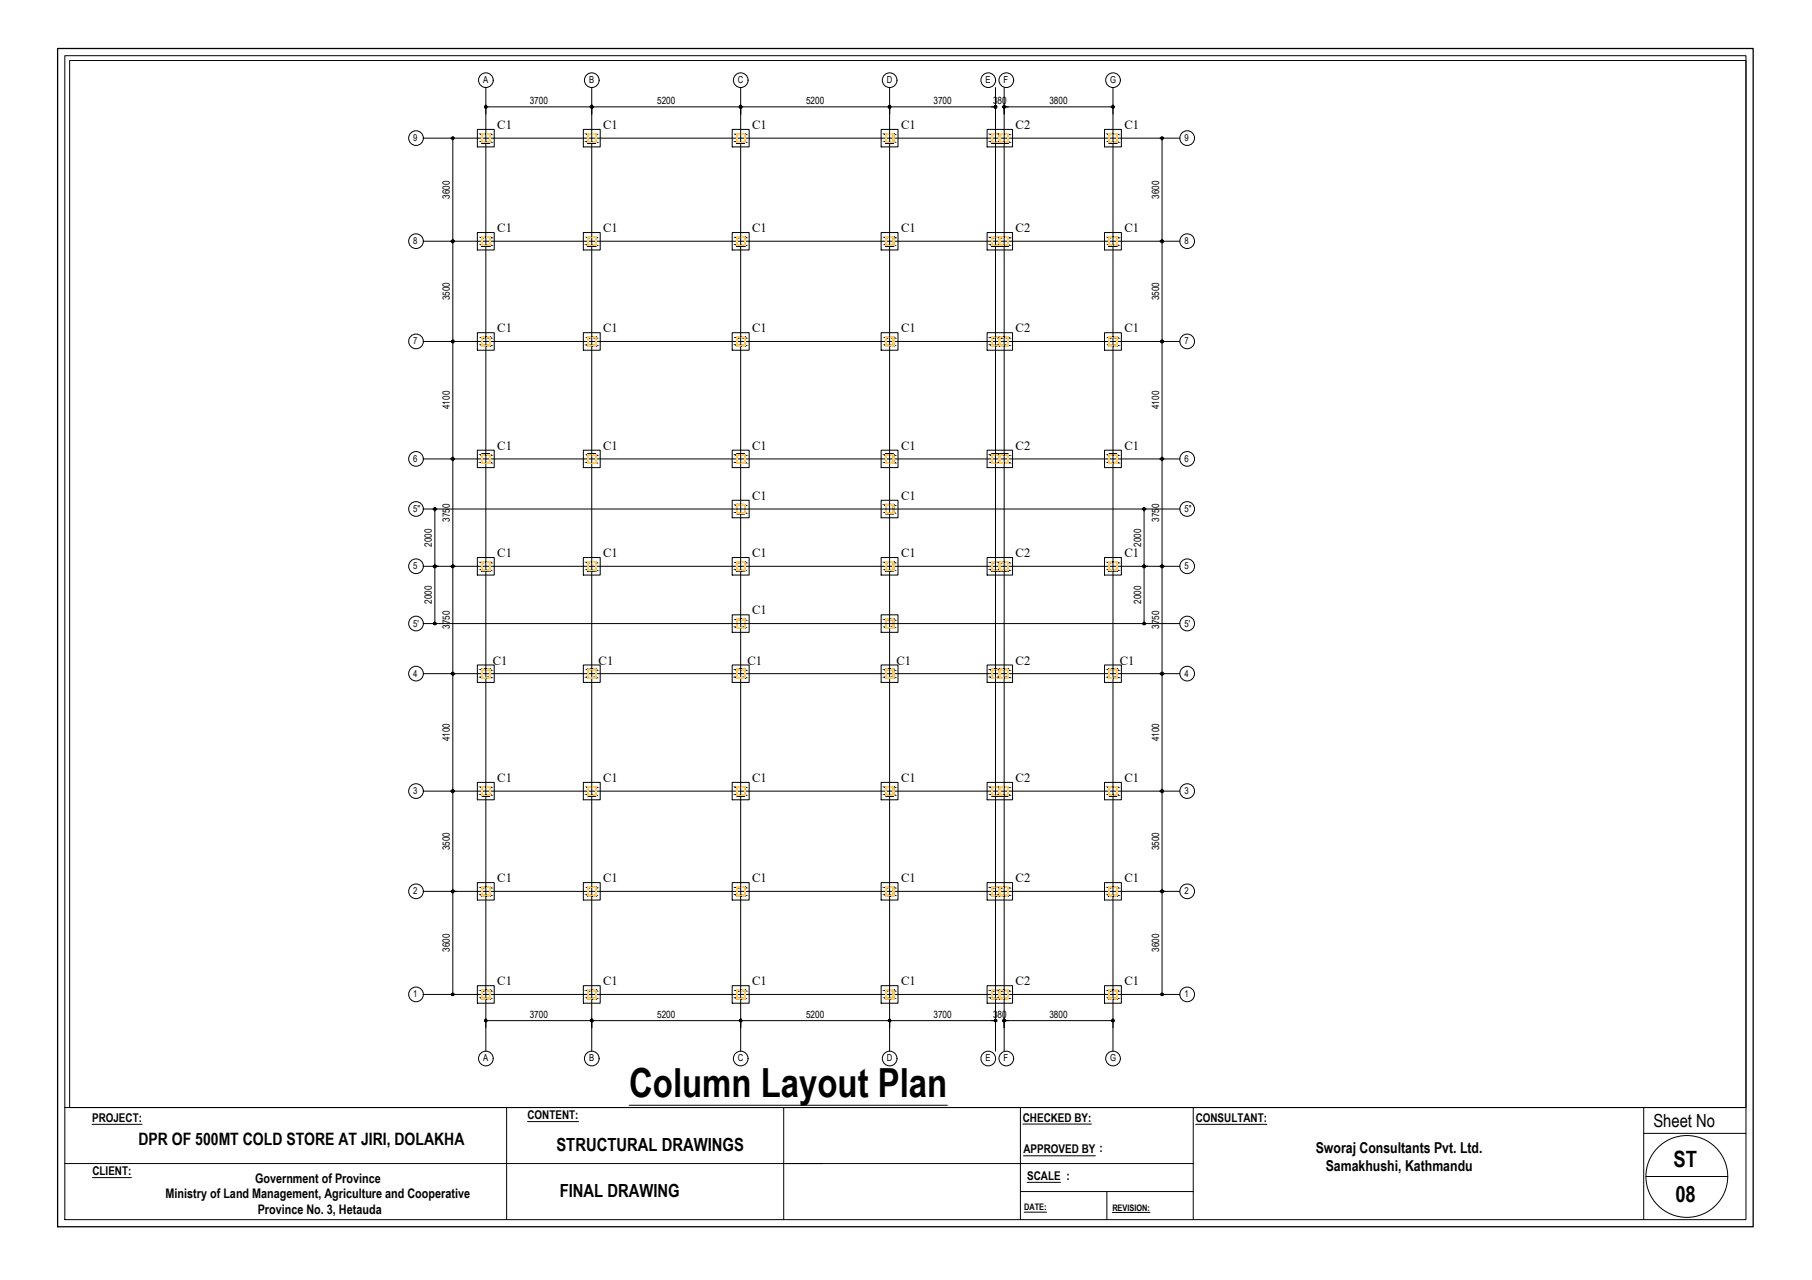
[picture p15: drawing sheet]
<svg xmlns="http://www.w3.org/2000/svg" width="841mm" height="594mm" viewBox="0 0 841 594" stroke-linecap="round" stroke-linejoin="round" font-family="sans-serif">
<defs><g id="words">
<text font-size="18.6" x="292" y="509">Column Layout Plan</text>
<g font-size="10.4">
<text x="777" y="542">ST</text>
<text x="778" y="558">08</text>
</g>
<g font-size="8.4">
<text x="767" y="523">Sheet No</text>
<text x="258" y="534">STRUCTURAL DRAWINGS</text>
<text x="260" y="556">FINAL DRAWING</text>
</g>
<text font-size="7.9" x="64" y="531">DPR OF 500MT COLD STORE AT JIRI, DOLAKHA</text>
<g font-size="7">
<text x="611" y="535">Sworaj Consultants Pvt. Ltd.</text>
<text x="615" y="544">Samakhushi, Kathmandu</text>
</g>
<g font-size="6.1">
<text x="118" y="549">Government of Province</text>
<text x="77" y="556">Ministry of Land Management, Agriculture and Cooperative</text>
<text x="120" y="564">Province No. 3, Hetauda</text>
</g>
<g font-size="5.9">
<text x="231" y="60">C1</text>
<text x="280" y="60">C1</text>
<text x="349" y="60">C1</text>
<text x="418" y="60">C1</text>
<text x="471" y="60">C2</text>
<text x="522" y="60">C1</text>
<text x="231" y="108">C1</text>
<text x="280" y="108">C1</text>
<text x="349" y="108">C1</text>
<text x="418" y="108">C1</text>
<text x="471" y="108">C2</text>
<text x="522" y="108">C1</text>
<text x="231" y="154">C1</text>
<text x="280" y="154">C1</text>
<text x="349" y="154">C1</text>
<text x="418" y="154">C1</text>
<text x="471" y="154">C2</text>
<text x="522" y="154">C1</text>
<text x="231" y="209">C1</text>
<text x="280" y="209">C1</text>
<text x="349" y="209">C1</text>
<text x="418" y="209">C1</text>
<text x="471" y="209">C2</text>
<text x="522" y="209">C1</text>
<text x="349" y="232">C1</text>
<text x="418" y="232">C1</text>
<text x="231" y="259">C1</text>
<text x="280" y="259">C1</text>
<text x="349" y="259">C1</text>
<text x="418" y="259">C1</text>
<text x="471" y="259">C2</text>
<text x="522" y="259">C1</text>
<text x="349" y="285">C1</text>
<text x="229" y="308">C1</text>
<text x="278" y="308">C1</text>
<text x="347" y="308">C1</text>
<text x="416" y="308">C1</text>
<text x="471" y="308">C2</text>
<text x="520" y="308">C1</text>
<text x="231" y="363">C1</text>
<text x="280" y="363">C1</text>
<text x="349" y="363">C1</text>
<text x="418" y="363">C1</text>
<text x="471" y="363">C2</text>
<text x="522" y="363">C1</text>
<text x="231" y="409">C1</text>
<text x="280" y="409">C1</text>
<text x="349" y="409">C1</text>
<text x="418" y="409">C1</text>
<text x="471" y="409">C2</text>
<text x="522" y="409">C1</text>
<text x="231" y="457">C1</text>
<text x="280" y="457">C1</text>
<text x="349" y="457">C1</text>
<text x="418" y="457">C1</text>
<text x="471" y="457">C2</text>
<text x="522" y="457">C1</text>
</g>
<g font-size="5.6">
<text x="43" y="521">PROJECT:</text>
<text x="245" y="519">CONTENT:</text>
<text x="475" y="521">CHECKED BY:</text>
<text x="555" y="521">CONSULTANT:</text>
<text x="475" y="535">APPROVED BY :</text>
<text x="43" y="545">CLIENT:</text>
<text x="477" y="548">SCALE :</text>
</g>
<g font-size="4.6">
<text x="246" y="48">3700</text>
<text x="305" y="48">5200</text>
<text x="374" y="48">5200</text>
<text x="433" y="48">3700</text>
<text x="461" y="48">380</text>
<text x="487" y="48">3800</text>
<text x="209" y="92" transform="rotate(-90 209 92)">3600</text>
<text x="538" y="92" transform="rotate(-90 538 92)">3600</text>
<text x="209" y="139" transform="rotate(-90 209 139)">3500</text>
<text x="538" y="139" transform="rotate(-90 538 139)">3500</text>
<text x="209" y="190" transform="rotate(-90 209 190)">4100</text>
<text x="538" y="190" transform="rotate(-90 538 190)">4100</text>
<text x="209" y="242" transform="rotate(-90 209 242)">3750</text>
<text x="538" y="242" transform="rotate(-90 538 242)">3750</text>
<text x="200" y="254" transform="rotate(-90 200 254)">2000</text>
<text x="530" y="254" transform="rotate(-90 530 254)">2000</text>
<text x="200" y="280" transform="rotate(-90 200 280)">2000</text>
<text x="530" y="280" transform="rotate(-90 530 280)">2000</text>
<text x="209" y="292" transform="rotate(-90 209 292)">3750</text>
<text x="538" y="292" transform="rotate(-90 538 292)">3750</text>
<text x="209" y="344" transform="rotate(-90 209 344)">4100</text>
<text x="538" y="344" transform="rotate(-90 538 344)">4100</text>
<text x="209" y="395" transform="rotate(-90 209 395)">3500</text>
<text x="538" y="395" transform="rotate(-90 538 395)">3500</text>
<text x="209" y="442" transform="rotate(-90 209 442)">3600</text>
<text x="538" y="442" transform="rotate(-90 538 442)">3600</text>
<text x="246" y="472">3700</text>
<text x="305" y="472">5200</text>
<text x="374" y="472">5200</text>
<text x="433" y="472">3700</text>
<text x="461" y="472">380</text>
<text x="487" y="472">3800</text>
</g>
<g font-size="4.5">
<text x="224" y="39">A</text>
<text x="273" y="39">B</text>
<text x="343" y="39">C</text>
<text x="412" y="39">D</text>
<text x="457" y="39">E</text>
<text x="466" y="39">F</text>
<text x="515" y="39">G</text>
<text x="192" y="65">9</text>
<text x="550" y="65">9</text>
<text x="192" y="113">8</text>
<text x="550" y="113">8</text>
<text x="192" y="160">7</text>
<text x="550" y="160">7</text>
<text x="192" y="214">6</text>
<text x="550" y="214">6</text>
<text x="192" y="238">5&quot;</text>
<text x="550" y="238">5&quot;</text>
<text x="192" y="264">5</text>
<text x="550" y="264">5</text>
<text x="192" y="291">5'</text>
<text x="550" y="291">5'</text>
<text x="192" y="314">4</text>
<text x="550" y="314">4</text>
<text x="192" y="369">3</text>
<text x="550" y="369">3</text>
<text x="192" y="415">2</text>
<text x="550" y="415">2</text>
<text x="192" y="463">1</text>
<text x="550" y="463">1</text>
<text x="224" y="493">A</text>
<text x="273" y="493">B</text>
<text x="343" y="493">C</text>
<text x="412" y="493">D</text>
<text x="457" y="493">E</text>
<text x="466" y="493">F</text>
<text x="515" y="493">G</text>
</g>
<g font-size="4.2">
<text x="475" y="562">DATE:</text>
<text x="516" y="562">REVISION:</text>
</g>
</g></defs>
<!-- layer: Cinter Line -->
<g fill="none" stroke="#000" stroke-width=".46">
<path d="M225 41v447M275 41v447M344 41v447M413 41v447M462 41v447M466 41v447M517 41v447M196 64h352M196 112h352M196 158h352M196 213h352M196 236h352"/>
<path d="M196 263h352M196 289h352M196 313h352M196 367h352M196 414h352M196 462h352"/>
</g>
<!-- layer: TEXT -->
<g fill="none" stroke="#000" stroke-width=".46">
<path d="M43 522h23M245 521h24M475 522h32M475 536h33M555 522h33M43 547h18M477 549h15M475 563h11M516 563h18"/>
<circle cx="226" cy="37" r="3"/>
<circle cx="275" cy="37" r="3"/>
<circle cx="344" cy="37" r="3"/>
<circle cx="413" cy="37" r="3"/>
<circle cx="459" cy="37" r="3"/>
<circle cx="467" cy="37" r="3"/>
<circle cx="517" cy="37" r="3"/>
<circle cx="193" cy="64" r="3"/>
<circle cx="551" cy="64" r="3"/>
<circle cx="193" cy="112" r="3"/>
<circle cx="551" cy="112" r="3"/>
<circle cx="193" cy="158" r="3"/>
<circle cx="551" cy="158" r="3"/>
<circle cx="193" cy="213" r="3"/>
<circle cx="551" cy="213" r="3"/>
<circle cx="193" cy="236" r="3"/>
<circle cx="551" cy="236" r="3"/>
<circle cx="193" cy="263" r="3"/>
<circle cx="551" cy="263" r="3"/>
<circle cx="193" cy="289" r="3"/>
<circle cx="551" cy="289" r="3"/>
<circle cx="193" cy="313" r="3"/>
<circle cx="551" cy="313" r="3"/>
<circle cx="193" cy="367" r="3"/>
<circle cx="551" cy="367" r="3"/>
<circle cx="193" cy="414" r="3"/>
<circle cx="551" cy="414" r="3"/>
<circle cx="193" cy="462" r="3"/>
<circle cx="551" cy="462" r="3"/>
<circle cx="226" cy="491" r="3"/>
<circle cx="275" cy="491" r="3"/>
<circle cx="344" cy="491" r="3"/>
<circle cx="413" cy="491" r="3"/>
<circle cx="459" cy="491" r="3"/>
<circle cx="467" cy="491" r="3"/>
<circle cx="517" cy="491" r="3"/>
</g>
<!-- layer: Channels -->
<g fill="none" stroke="#000" stroke-width=".46">
<path d="M224 62h1h-1v4h1h-1zM226 62h1v4h-1h1v-4zM273 62h1h-1v4h1h-1zM275 62h2v4h-2h1v-4zM342 62h1h-1v4h1h-1zM344 62h2v4h-2h2v-4zM411 62h1h-1v4h1h-1zM414 62h1v4h-1h1v-4zM460 62h1h-1v4h1h-1zM463 62h1v4h-1h1v-4zM464 62h1h-1v4h1h-1zM467 62h1v4h-1h1v-4z"/>
<path d="M515 62h1h-1v4h1h-1zM517 62h1v4h-1h1v-4zM224 110h1h-1v4h1h-1zM226 110h1v4h-1h1v-4zM273 110h1h-1v4h1h-1zM275 110h2v4h-2h1v-4zM342 110h1h-1v4h1h-1zM344 110h2v4h-2h2v-4zM411 110h1h-1v4h1h-1zM414 110h1v4h-1h1v-4zM460 110h1h-1v4h1h-1zM463 110h1v4h-1h1v-4z"/>
<path d="M464 110h1h-1v4h1h-1zM467 110h1v4h-1h1v-4zM515 110h1h-1v4h1h-1zM517 110h1v4h-1h1v-4zM224 156h1l-1 1v3h1h-1zM226 156h1v4h-1h1v-3zM273 156h1l-1 1v3h1h-1zM275 156h2v4h-2h1v-3zM342 156h1l-1 1v3h1h-1zM344 156h2v4h-2h2v-3zM411 156h1l-1 1v3h1h-1zM414 156h1v4h-1h1v-3z"/>
<path d="M460 156h1l-1 1v3h1h-1zM463 156h1v4h-1h1v-3zM464 156h1l-1 1v3h1h-1zM467 156h1v4h-1h1v-3zM515 156h1l-1 1v3h1h-1zM517 156h1v4h-1h1v-3zM224 211h1h-1v4h1h-1zM226 211h1v4h-1h1v-4zM273 211h1h-1v4h1h-1zM275 211h2v4h-2h1v-4zM342 211h1h-1v4h1h-1zM344 211h2v4h-2h2v-4z"/>
<path d="M411 211h1h-1v4h1h-1zM414 211h1v4h-1h1v-4zM460 211h1h-1v4h1h-1zM463 211h1v4h-1h1v-4zM464 211h1h-1v4h1h-1zM467 211h1v4h-1h1v-4zM515 211h1h-1v4h1h-1zM517 211h1v4h-1h1v-4zM342 234h1l-1 1v3h1h-1zM344 234h2v4h-2h2v-3zM411 234h1l-1 1v3h1h-1zM414 234h1v4h-1h1v-3z"/>
<path d="M224 261h1h-1v3l1 1h-1zM226 261h1v4h-1l1-1v-3zM273 261h1h-1v3l1 1h-1zM275 261h2v4h-2l1-1v-3zM342 261h1h-1v3l1 1h-1zM344 261h2v4h-2l2-1v-3zM411 261h1h-1v3l1 1h-1zM414 261h1v4h-1l1-1v-3zM460 261h1h-1v3l1 1h-1zM463 261h1v4h-1l1-1v-3zM464 261h1h-1v3l1 1h-1zM467 261h1v4h-1l1-1v-3z"/>
<path d="M515 261h1h-1v3l1 1h-1zM517 261h1v4h-1l1-1v-3zM342 287h1l-1 1v3h1h-1zM344 287h2v4h-2h2v-3zM411 287h1l-1 1v3h1h-1zM414 287h1v4h-1h1v-3zM224 311h1h-1v3l1 1h-1zM226 311h1v4h-1l1-1v-3zM273 311h1h-1v3l1 1h-1zM275 311h2v4h-2l1-1v-3zM342 311h1h-1v3l1 1h-1zM344 311h2v4h-2l2-1v-3z"/>
<path d="M411 311h1h-1v3l1 1h-1zM414 311h1v4h-1l1-1v-3zM460 311h1h-1v3l1 1h-1zM463 311h1v4h-1l1-1v-3zM464 311h1h-1v3l1 1h-1zM467 311h1v4h-1l1-1v-3zM515 311h1h-1v3l1 1h-1zM517 311h1v4h-1l1-1v-3zM224 365h1l-1 1v3h1h-1zM226 365h1v4h-1h1v-3zM273 365h1l-1 1v3h1h-1zM275 365h2v4h-2h1v-3z"/>
<path d="M342 365h1l-1 1v3h1h-1zM344 365h2v4h-2h2v-3zM411 365h1l-1 1v3h1h-1zM414 365h1v4h-1h1v-3zM460 365h1l-1 1v3h1h-1zM463 365h1v4h-1h1v-3zM464 365h1l-1 1v3h1h-1zM467 365h1v4h-1h1v-3zM515 365h1l-1 1v3h1h-1zM517 365h1v4h-1h1v-3zM224 412h1h-1v3l1 1h-1zM226 412h1v4h-1l1-1v-3z"/>
<path d="M273 412h1h-1v3l1 1h-1zM275 412h2v4h-2l1-1v-3zM342 412h1h-1v3l1 1h-1zM344 412h2v4h-2l2-1v-3zM411 412h1h-1v3l1 1h-1zM414 412h1v4h-1l1-1v-3zM460 412h1h-1v3l1 1h-1zM463 412h1v4h-1l1-1v-3zM464 412h1h-1v3l1 1h-1zM467 412h1v4h-1l1-1v-3zM515 412h1h-1v3l1 1h-1zM517 412h1v4h-1l1-1v-3z"/>
<path d="M224 460h1h-1v3l1 1h-1zM226 460h1v4h-1l1-1v-3zM273 460h1h-1v3l1 1h-1zM275 460h2v4h-2l1-1v-3zM342 460h1h-1v3l1 1h-1zM344 460h2v4h-2l2-1v-3zM411 460h1h-1v3l1 1h-1zM414 460h1v4h-1l1-1v-3zM460 460h1h-1v3l1 1h-1zM463 460h1v4h-1l1-1v-3zM464 460h1h-1v3l1 1h-1zM467 460h1v4h-1l1-1v-3z"/>
<path d="M515 460h1h-1v3l1 1h-1zM517 460h1v4h-1l1-1v-3z"/>
</g>
<!-- layer: STEEL_PLATE -->
<g fill="none" stroke="#000" stroke-width=".46">
<path d="M224 66h3zM224 62h3zM273 66h4zM273 62h4zM342 66h4zM342 62h4zM411 66h4zM411 62h4zM460 66h4zM460 62h4zM464 66h4zM464 62h4z"/>
<path d="M515 66h3zM515 62h3zM224 114h3zM224 110h3zM273 114h4zM273 110h4zM342 114h4zM342 110h4zM411 114h4zM411 110h4zM460 114h4zM460 110h4z"/>
<path d="M464 114h4zM464 110h4zM515 114h3zM515 110h3zM224 156h3zM273 156h4zM342 156h4zM411 156h4zM460 156h4zM464 156h4zM515 156h3zM224 160l3 1z"/>
<path d="M273 160l4 1zM342 160l4 1zM411 160l4 1zM460 160l4 1zM464 160l4 1zM515 160l3 1zM224 215h3zM224 211h3zM273 215h4zM273 211h4zM342 215h4zM342 211h4z"/>
<path d="M411 215h4zM411 211h4zM460 215h4zM460 211h4zM464 215h4zM464 211h4zM515 215h3zM515 211h3zM342 238h4zM342 234h4zM411 238h4zM411 234h4z"/>
<path d="M224 265h3zM224 261h3zM273 265h4zM273 261h4zM342 265h4zM342 261h4zM411 265h4zM411 261h4zM460 265h4zM460 261h4zM464 265h4zM464 261h4z"/>
<path d="M515 265h3zM515 261h3zM342 291l4 1zM342 287h4zM411 291l4 1zM411 287h4zM224 315h3zM224 311h3zM273 315h4zM273 311h4zM342 315h4zM342 311h4z"/>
<path d="M411 315h4zM411 311h4zM460 315h4zM460 311h4zM464 315h4zM464 311h4zM515 315h3zM515 311h3zM224 369h3zM224 365h3zM273 369h4zM273 365h4z"/>
<path d="M342 369h4zM342 365h4zM411 369h4zM411 365h4zM460 369h4zM460 365h4zM464 369h4zM464 365h4zM515 369h3zM515 365h3zM224 416h3zM224 412h3z"/>
<path d="M273 416h4zM273 412h4zM342 416h4zM342 412h4zM411 416h4zM411 412h4zM460 416h4zM460 412h4zM464 416h4zM464 412h4zM515 416h3zM515 412h3z"/>
<path d="M224 459l3 1zM273 459l4 1zM342 459l4 1zM411 459l4 1zM460 459l4 1zM464 459l4 1zM515 459l3 1zM224 464h3zM273 464h4zM342 464h4zM411 464h4zM460 464h4z"/>
<path d="M464 464h4zM515 464h3z"/>
</g>
<!-- layer: bars -->
<g fill="#000" stroke="#000" stroke-width=".46">
<path d="M224 62h1zM224 62h1z"/>
<path d="M224 62h1zM224 62h1z"/>
<path d="M224 62h1zM224 62h1z"/>
<path d="M224 62h1zM224 62h1z"/>
<path d="M224 66h1zM224 66h1z"/>
<path d="M224 66h1zM224 66h1z"/>
<path d="M224 66h1zM224 66h1z"/>
<path d="M224 66h1zM224 66h1z"/>
<path d="M224 62v4zM224 62v4z"/>
<path d="M224 62h1zM224 62h1z"/>
<path d="M224 62h1zM224 62h1z"/>
<path d="M224 66h1zM224 66h1z"/>
<path d="M224 62h1zM224 62h1z"/>
<path d="M224 62h1zM224 62h1z"/>
<path d="M224 62h1zM224 62h1z"/>
<path d="M224 66h1zM224 66h1z"/>
<path d="M224 66h1zM224 66h1z"/>
<path d="M224 66h1zM224 66h1z"/>
<path d="M224 66h1zM224 66h1z"/>
<path d="M226 62h1zM226 62h1z"/>
<path d="M226 62h1zM226 62h1z"/>
<path d="M226 62h1zM226 62h1z"/>
<path d="M226 66h1zM226 66h1z"/>
<path d="M226 66h1zM226 66h1z"/>
<path d="M226 66h1zM226 66h1z"/>
<path d="M226 62h1zM226 62h1z"/>
<path d="M226 66h1zM226 66h1z"/>
<path d="M224 62h3zM224 62h3z"/>
<path d="M224 66h3zM224 66h3z"/>
<path d="M226 62h1zM226 62h1z"/>
<path d="M226 62h1zM226 62h1z"/>
<path d="M226 62h1zM226 62h1z"/>
<path d="M226 62h1zM226 62h1z"/>
<path d="M226 62h1zM226 62h1z"/>
<path d="M227 62v4zM227 62v4z"/>
<path d="M226 66h1zM226 66h1z"/>
<path d="M226 66h1zM226 66h1z"/>
<path d="M226 66h1zM226 66h1z"/>
<path d="M226 66h1zM226 66h1z"/>
<path d="M226 66h1zM226 66h1z"/>
<path d="M273 62h1zM273 62h1z"/>
<path d="M273 62h1zM273 62h1z"/>
<path d="M273 62h1zM273 62h1z"/>
<path d="M273 62h1zM273 62h1z"/>
<path d="M273 66h1zM273 66h1z"/>
<path d="M273 66h1zM273 66h1z"/>
<path d="M273 66h1zM273 66h1z"/>
<path d="M273 66h1zM273 66h1z"/>
<path d="M273 62v4zM273 62v4z"/>
<path d="M273 62h1zM273 62h1z"/>
<path d="M273 62h1zM273 62h1z"/>
<path d="M273 62h1zM273 62h1z"/>
<path d="M273 66h1zM273 66h1z"/>
<path d="M273 66h1zM273 66h1z"/>
<path d="M273 62h1zM273 62h1z"/>
<path d="M273 62h1zM273 62h1z"/>
<path d="M273 66h1zM273 66h1z"/>
<path d="M273 66h1zM273 66h1z"/>
<path d="M273 66h1zM273 66h1z"/>
<path d="M275 62h2zM275 62h2z"/>
<path d="M275 66h2zM275 66h2z"/>
<path d="M275 62h2zM275 62h2z"/>
<path d="M275 62h2zM275 62h2z"/>
<path d="M275 66h2zM275 66h2z"/>
<path d="M275 66h2zM275 66h2z"/>
<path d="M275 62h2zM275 62h2z"/>
<path d="M275 66h2zM275 66h2z"/>
<path d="M273 62h4zM273 62h4z"/>
<path d="M273 66h4zM273 66h4z"/>
<path d="M275 62h2zM275 62h2z"/>
<path d="M275 62h2zM275 62h2z"/>
<path d="M275 62h2zM275 62h2z"/>
<path d="M275 62h2zM275 62h2z"/>
<path d="M275 62h2zM275 62h2z"/>
<path d="M276 62l1 4zM276 62l1 4z"/>
<path d="M275 66h2zM275 66h2z"/>
<path d="M275 66h2zM275 66h2z"/>
<path d="M275 66h2zM275 66h2z"/>
<path d="M275 66h2zM275 66h2z"/>
<path d="M275 66h2zM275 66h2z"/>
<path d="M342 62h1zM342 62h1z"/>
<path d="M342 62h1zM342 62h1z"/>
<path d="M342 62h1zM342 62h1z"/>
<path d="M342 62h1zM342 62h1z"/>
<path d="M342 66h1zM342 66h1z"/>
<path d="M342 66h1zM342 66h1z"/>
<path d="M342 66h1zM342 66h1z"/>
<path d="M342 66h1zM342 66h1z"/>
<path d="M342 62v4zM342 62v4z"/>
<path d="M342 62h1zM342 62h1z"/>
<path d="M342 62h1zM342 62h1z"/>
<path d="M342 66h1zM342 66h1z"/>
<path d="M342 62h1zM342 62h1z"/>
<path d="M342 62h1zM342 62h1z"/>
<path d="M342 62h1zM342 62h1z"/>
<path d="M342 66h1zM342 66h1z"/>
<path d="M342 66h1zM342 66h1z"/>
<path d="M342 66h1zM342 66h1z"/>
<path d="M342 66h1zM342 66h1z"/>
<path d="M344 62h2zM344 62h2z"/>
<path d="M344 62h2zM344 62h2z"/>
<path d="M344 66h2zM344 66h2z"/>
<path d="M344 66h2zM344 66h2z"/>
<path d="M344 62h2zM344 62h2z"/>
<path d="M344 62h2zM344 62h2z"/>
<path d="M344 66h2zM344 66h2z"/>
<path d="M344 66h2zM344 66h2z"/>
<path d="M342 62h4zM342 62h4z"/>
<path d="M342 66h4zM342 66h4z"/>
<path d="M344 62h2zM344 62h2z"/>
<path d="M344 62h2zM344 62h2z"/>
<path d="M344 62h2zM344 62h2z"/>
<path d="M344 62h2zM344 62h2z"/>
<path d="M344 62h2zM344 62h2z"/>
<path d="M346 62v4zM346 62v4z"/>
<path d="M345 66h1zM344 66h2z"/>
<path d="M344 66h2zM344 66h2z"/>
<path d="M344 66h2zM344 66h2z"/>
<path d="M344 66h2zM344 66h2z"/>
<path d="M344 66h2zM344 66h2z"/>
<path d="M411 62h1zM411 62h1z"/>
<path d="M411 62h1zM411 62h1z"/>
<path d="M411 62h1zM411 62h1z"/>
<path d="M411 62h1zM411 62h1z"/>
<path d="M411 62h1zM411 62h1z"/>
<path d="M411 66h1zM411 66h1z"/>
<path d="M411 66h1zM411 66h1z"/>
<path d="M411 66h1zM411 66h1z"/>
<path d="M411 66h1zM411 66h1z"/>
<path d="M411 66h1zM411 66h1z"/>
<path d="M411 62v4zM411 62v4z"/>
<path d="M411 62h1zM411 62h1z"/>
<path d="M411 66h1zM411 66h1z"/>
<path d="M411 66h1zM411 66h1z"/>
<path d="M411 62h1zM411 62h1z"/>
<path d="M411 62h1zM411 62h1z"/>
<path d="M411 62h1zM411 62h1z"/>
<path d="M411 66h1zM411 66h1z"/>
<path d="M411 66h1zM411 66h1z"/>
<path d="M414 62h1zM414 62h1z"/>
<path d="M414 62h1zM414 62h1z"/>
<path d="M414 66h1zM414 66h1z"/>
<path d="M414 66h1zM414 66h1z"/>
<path d="M414 62h1zM414 62h1z"/>
<path d="M414 62h1zM414 62h1z"/>
<path d="M414 66h1zM414 66h1z"/>
<path d="M414 66h1zM414 66h1z"/>
<path d="M411 62h4zM411 62h4z"/>
<path d="M411 66h4zM411 66h4z"/>
<path d="M414 62h1zM414 62h1z"/>
<path d="M414 62h1zM414 62h1z"/>
<path d="M414 62h1zM414 62h1z"/>
<path d="M414 62h1zM414 62h1z"/>
<path d="M414 62h1zM414 62h1z"/>
<path d="M415 62v4zM415 62v4z"/>
<path d="M414 66h1zM414 66h1z"/>
<path d="M414 66h1zM414 66h1z"/>
<path d="M414 66h1zM414 66h1z"/>
<path d="M414 66h1zM414 66h1z"/>
<path d="M414 66h1zM414 66h1z"/>
<path d="M460 62h1zM460 62h1z"/>
<path d="M460 62h1zM460 62h1z"/>
<path d="M460 62h1zM460 62h1z"/>
<path d="M460 62h1zM460 62h1z"/>
<path d="M460 66h1zM460 66h1z"/>
<path d="M460 66h1zM460 66h1z"/>
<path d="M460 66h1zM460 66h1z"/>
<path d="M460 66h1zM460 66h1z"/>
<path d="M460 62v4zM460 62v4z"/>
<path d="M460 62h1zM460 62h1z"/>
<path d="M460 62h1zM460 62h1z"/>
<path d="M460 62h1zM460 62h1z"/>
<path d="M460 66h1zM460 66h1z"/>
<path d="M460 66h1zM460 66h1z"/>
<path d="M460 62h1zM460 62h1z"/>
<path d="M460 62h1zM460 62h1z"/>
<path d="M460 66h1zM460 66h1z"/>
<path d="M460 66h1zM460 66h1z"/>
<path d="M460 66h1zM460 66h1z"/>
<path d="M463 62h1zM463 62h1z"/>
<path d="M463 62h1zM463 62h1z"/>
<path d="M463 66h1zM463 66h1z"/>
<path d="M463 66h1zM463 66h1z"/>
<path d="M463 62h1zM463 62h1z"/>
<path d="M463 62h1zM463 62h1z"/>
<path d="M463 66h1zM463 66h1z"/>
<path d="M463 66h1zM463 66h1z"/>
<path d="M463 62h1zM463 62h1z"/>
<path d="M463 66h1zM463 66h1z"/>
<path d="M460 62h4zM460 62h4z"/>
<path d="M460 66h4zM460 66h4z"/>
<path d="M463 62h1zM463 62h1z"/>
<path d="M463 62h1zM463 62h1z"/>
<path d="M463 62h1zM463 62h1z"/>
<path d="M463 62h1zM463 62h1z"/>
<path d="M464 62v4zM464 62v4z"/>
<path d="M463 66h1zM463 66h1z"/>
<path d="M463 66h1zM463 66h1z"/>
<path d="M463 66h1zM463 66h1z"/>
<path d="M463 66h1zM463 66h1z"/>
<path d="M464 62h1zM464 62h1z"/>
<path d="M464 62h1zM464 62h1z"/>
<path d="M464 62h1zM464 62h1z"/>
<path d="M464 62h1zM464 62h1z"/>
<path d="M464 62h1zM464 62h1z"/>
<path d="M464 66h1zM464 66h1z"/>
<path d="M464 66h1zM464 66h1z"/>
<path d="M464 66h1zM464 66h1z"/>
<path d="M464 66h1zM464 66h1z"/>
<path d="M464 66h1zM464 66h1z"/>
<path d="M464 62v4zM464 62v4z"/>
<path d="M464 62h1zM464 62h1z"/>
<path d="M464 66h1zM464 66h1z"/>
<path d="M464 66h1zM464 66h1z"/>
<path d="M464 62h1zM464 62h1z"/>
<path d="M464 62h1zM464 62h1z"/>
<path d="M464 62h1zM464 62h1z"/>
<path d="M464 66h1zM464 66h1z"/>
<path d="M464 66h1zM464 66h1z"/>
<path d="M467 62h1zM467 62h1z"/>
<path d="M467 66h1zM467 66h1z"/>
<path d="M467 62h1zM467 62h1z"/>
<path d="M467 66h1zM467 66h1z"/>
<path d="M467 62h1zM467 62h1z"/>
<path d="M467 62h1zM467 62h1z"/>
<path d="M467 66h1zM467 66h1z"/>
<path d="M467 66h1zM467 66h1z"/>
<path d="M464 62h4zM464 62h4z"/>
<path d="M464 66h4zM464 66h4z"/>
<path d="M467 62h1zM467 62h1z"/>
<path d="M467 62h1zM467 62h1z"/>
<path d="M467 62h1zM467 62h1z"/>
<path d="M467 62h1zM467 62h1z"/>
<path d="M467 62h1zM467 62h1z"/>
<path d="M468 62v4zM468 62v4z"/>
<path d="M467 66h1zM467 66h1z"/>
<path d="M467 66h1zM467 66h1z"/>
<path d="M467 66h1zM467 66h1z"/>
<path d="M467 66h1zM467 66h1z"/>
<path d="M467 66h1zM467 66h1z"/>
<path d="M515 62h1zM515 62h1z"/>
<path d="M515 62h1zM515 62h1z"/>
<path d="M515 62h1zM515 62h1z"/>
<path d="M515 62h1zM515 62h1z"/>
<path d="M515 62h1zM515 62h1z"/>
<path d="M515 66h1zM515 66h1z"/>
<path d="M515 66h1zM515 66h1z"/>
<path d="M515 66h1zM515 66h1z"/>
<path d="M515 66h1zM515 66h1z"/>
<path d="M515 66h1zM515 66h1z"/>
<path d="M515 62v4zM515 62v4z"/>
<path d="M515 62h1zM515 62h1z"/>
<path d="M515 66h1zM515 66h1z"/>
<path d="M515 66h1zM515 66h1z"/>
<path d="M515 62h1zM515 62h1z"/>
<path d="M515 62h1zM515 62h1z"/>
<path d="M515 62h1zM515 62h1z"/>
<path d="M515 66h1zM515 66h1z"/>
<path d="M515 66h1zM515 66h1z"/>
<path d="M517 62h1zM517 62h1z"/>
<path d="M517 66h1zM517 66h1z"/>
<path d="M517 62h1zM517 62h1z"/>
<path d="M517 66h1zM517 66h1z"/>
<path d="M517 62h1zM517 62h1z"/>
<path d="M517 62h1zM517 62h1z"/>
<path d="M517 66h1zM517 66h1z"/>
<path d="M517 66h1zM517 66h1z"/>
<path d="M515 62h3zM515 62h3z"/>
<path d="M515 66h3zM515 66h3z"/>
<path d="M517 62h1zM517 62h1z"/>
<path d="M517 62h1zM517 62h1z"/>
<path d="M517 62h1zM517 62h1z"/>
<path d="M517 62h1zM517 62h1z"/>
<path d="M517 62h1zM517 62h1z"/>
<path d="M518 62v4zM518 62v4z"/>
<path d="M517 66h1zM517 66h1z"/>
<path d="M517 66h1zM517 66h1z"/>
<path d="M517 66h1zM517 66h1z"/>
<path d="M517 66h1zM517 66h1z"/>
<path d="M517 66h1zM517 66h1z"/>
<path d="M224 110h1zM224 110h1z"/>
<path d="M224 110h1zM224 110h1z"/>
<path d="M224 110h1zM224 110h1z"/>
<path d="M224 110h1zM224 110h1z"/>
<path d="M224 114h1zM224 114h1z"/>
<path d="M224 114h1zM224 114h1z"/>
<path d="M224 114h1zM224 114h1z"/>
<path d="M224 114h1zM224 114h1z"/>
<path d="M224 114h1zM224 114h1z"/>
<path d="M224 110v4zM224 110v4z"/>
<path d="M224 110h1zM224 110h1z"/>
<path d="M224 110h1zM224 110h1z"/>
<path d="M224 114h1zM224 114h1z"/>
<path d="M224 114h1zM224 114h1z"/>
<path d="M224 110h1zM224 110h1z"/>
<path d="M224 110h1zM224 110h1z"/>
<path d="M224 110h1zM224 110h1z"/>
<path d="M224 114h1zM224 114h1z"/>
<path d="M224 114h1zM224 114h1z"/>
<path d="M226 110h1zM226 110h1z"/>
<path d="M226 110h1zM226 110h1z"/>
<path d="M226 110h1zM226 110h1z"/>
<path d="M226 114h1zM226 114h1z"/>
<path d="M226 114h1zM226 114h1z"/>
<path d="M226 114h1zM226 114h1z"/>
<path d="M226 110h1zM226 110h1z"/>
<path d="M226 114h1zM226 114h1z"/>
<path d="M224 110h3zM224 110h3z"/>
<path d="M224 114h3zM224 114h3z"/>
<path d="M226 110h1zM226 110h1z"/>
<path d="M226 110h1zM226 110h1z"/>
<path d="M226 110h1zM226 110h1z"/>
<path d="M226 110h1zM226 110h1z"/>
<path d="M226 110h1zM226 110h1z"/>
<path d="M227 110v4zM227 110v4z"/>
<path d="M226 114h1zM226 114h1z"/>
<path d="M226 114h1zM226 114h1z"/>
<path d="M226 114h1zM226 114h1z"/>
<path d="M226 114h1zM226 114h1z"/>
<path d="M226 114h1zM226 114h1z"/>
<path d="M273 110h1zM273 110h1z"/>
<path d="M273 110h1zM273 110h1z"/>
<path d="M273 110h1zM273 110h1z"/>
<path d="M273 110h1zM273 110h1z"/>
<path d="M273 110h1zM273 110h1z"/>
<path d="M273 114h1zM273 114h1z"/>
<path d="M273 114h1zM273 114h1z"/>
<path d="M273 114h1zM273 114h1z"/>
<path d="M273 114h1zM273 114h1z"/>
<path d="M273 110v4zM273 110v4z"/>
<path d="M273 110h1zM273 110h1z"/>
<path d="M273 114h1zM273 114h1z"/>
<path d="M273 114h1zM273 114h1z"/>
<path d="M273 110h1zM273 110h1z"/>
<path d="M273 110h1zM273 110h1z"/>
<path d="M273 110h1zM273 110h1z"/>
<path d="M273 114h1zM273 114h1z"/>
<path d="M273 114h1zM273 114h1z"/>
<path d="M273 114h1zM273 114h1z"/>
<path d="M275 110h2zM275 110h2z"/>
<path d="M275 114h2zM275 114h2z"/>
<path d="M275 110h2zM275 110h2z"/>
<path d="M275 110h2zM275 110h2z"/>
<path d="M275 110h2zM275 110h2z"/>
<path d="M275 114h2zM275 114h2z"/>
<path d="M275 114h2zM275 114h2z"/>
<path d="M275 110h2zM275 110h2z"/>
<path d="M275 114h2zM275 114h2z"/>
<path d="M273 110h4zM273 110h4z"/>
<path d="M273 114h4zM273 114h4z"/>
<path d="M275 110h2zM275 110h2z"/>
<path d="M275 110h2zM275 110h2z"/>
<path d="M275 110h2zM275 110h2z"/>
<path d="M275 110h2zM275 110h2z"/>
<path d="M276 110l1 4zM276 110l1 4z"/>
<path d="M275 114h2zM275 114h2z"/>
<path d="M275 114h2zM275 114h2z"/>
<path d="M275 114h2zM275 114h2z"/>
<path d="M275 114h2zM275 114h2z"/>
<path d="M275 114h2zM275 114h2z"/>
<path d="M342 110h1zM342 110h1z"/>
<path d="M342 110h1zM342 110h1z"/>
<path d="M342 110h1zM342 110h1z"/>
<path d="M342 110h1zM342 110h1z"/>
<path d="M342 114h1zM342 114h1z"/>
<path d="M342 114h1zM342 114h1z"/>
<path d="M342 114h1zM342 114h1z"/>
<path d="M342 114h1zM342 114h1z"/>
<path d="M342 114h1zM342 114h1z"/>
<path d="M342 110v4zM342 110v4z"/>
<path d="M342 110h1zM342 110h1z"/>
<path d="M342 110h1zM342 110h1z"/>
<path d="M342 114h1zM342 114h1z"/>
<path d="M342 114h1zM342 114h1z"/>
<path d="M342 110h1zM342 110h1z"/>
<path d="M342 110h1zM342 110h1z"/>
<path d="M342 110h1zM342 110h1z"/>
<path d="M342 114h1zM342 114h1z"/>
<path d="M342 114h1zM342 114h1z"/>
<path d="M344 110h2zM344 110h2z"/>
<path d="M344 110h2zM344 110h2z"/>
<path d="M344 114h2zM344 114h2z"/>
<path d="M344 114h2zM344 114h2z"/>
<path d="M344 114h2zM344 114h2z"/>
<path d="M344 110h2zM344 110h2z"/>
<path d="M344 110h2zM344 110h2z"/>
<path d="M344 114h2zM344 114h2z"/>
<path d="M344 114h2zM344 114h2z"/>
<path d="M342 110h4zM342 110h4z"/>
<path d="M342 114h4zM342 114h4z"/>
<path d="M344 110h2zM344 110h2z"/>
<path d="M344 110h2zM344 110h2z"/>
<path d="M344 110h2zM344 110h2z"/>
<path d="M344 110h2zM344 110h2z"/>
<path d="M344 110h2zM344 110h2z"/>
<path d="M346 110v4zM346 110v4z"/>
<path d="M345 114h1zM344 114h2z"/>
<path d="M344 114h2zM344 114h2z"/>
<path d="M344 114h2zM344 114h2z"/>
<path d="M344 114h2zM344 114h2z"/>
<path d="M411 110h1zM411 110h1z"/>
<path d="M411 110h1zM411 110h1z"/>
<path d="M411 110h1zM411 110h1z"/>
<path d="M411 110h1zM411 110h1z"/>
<path d="M411 114h1zM411 114h1z"/>
<path d="M411 114h1zM411 114h1z"/>
<path d="M411 114h1zM411 114h1z"/>
<path d="M411 114h1zM411 114h1z"/>
<path d="M411 110v4zM411 110v4z"/>
<path d="M411 110h1zM411 110h1z"/>
<path d="M411 110h1zM411 110h1z"/>
<path d="M411 114h1zM411 114h1z"/>
<path d="M411 114h1zM411 114h1z"/>
<path d="M411 110h1zM411 110h1z"/>
<path d="M411 110h1zM411 110h1z"/>
<path d="M411 110h1zM411 110h1z"/>
<path d="M411 114h1zM411 114h1z"/>
<path d="M411 114h1zM411 114h1z"/>
<path d="M411 114h1zM411 114h1z"/>
<path d="M414 114h1zM414 114h1z"/>
<path d="M414 110h1zM414 110h1z"/>
<path d="M414 110h1zM414 110h1z"/>
<path d="M414 114h1zM414 114h1z"/>
<path d="M414 114h1zM414 114h1z"/>
<path d="M414 110h1zM414 110h1z"/>
<path d="M414 110h1zM414 110h1z"/>
<path d="M414 114h1zM414 114h1z"/>
<path d="M414 114h1zM414 114h1z"/>
<path d="M411 110h4zM411 110h4z"/>
<path d="M411 114h4zM411 114h4z"/>
<path d="M414 110h1zM414 110h1z"/>
<path d="M414 110h1zM414 110h1z"/>
<path d="M414 110h1zM414 110h1z"/>
<path d="M414 110h1zM414 110h1z"/>
<path d="M414 110h1zM414 110h1z"/>
<path d="M415 110v4zM415 110v4z"/>
<path d="M414 114h1zM414 114h1z"/>
<path d="M414 114h1zM414 114h1z"/>
<path d="M414 114h1zM414 114h1z"/>
<path d="M414 114h1zM414 114h1z"/>
<path d="M460 110h1zM460 110h1z"/>
<path d="M460 110h1zM460 110h1z"/>
<path d="M460 110h1zM460 110h1z"/>
<path d="M460 110h1zM460 110h1z"/>
<path d="M460 114h1zM460 114h1z"/>
<path d="M460 114h1zM460 114h1z"/>
<path d="M460 114h1zM460 114h1z"/>
<path d="M460 114h1zM460 114h1z"/>
<path d="M460 114h1zM460 114h1z"/>
<path d="M460 110v4zM460 110v4z"/>
<path d="M460 110h1zM460 110h1z"/>
<path d="M460 110h1zM460 110h1z"/>
<path d="M460 110h1zM460 110h1z"/>
<path d="M460 114h1zM460 114h1z"/>
<path d="M460 114h1zM460 114h1z"/>
<path d="M460 114h1zM460 114h1z"/>
<path d="M460 110h1zM460 110h1z"/>
<path d="M460 110h1zM460 110h1z"/>
<path d="M460 114h1zM460 114h1z"/>
<path d="M463 110h1zM463 110h1z"/>
<path d="M463 114h1zM463 114h1z"/>
<path d="M463 114h1zM463 114h1z"/>
<path d="M463 110h1zM463 110h1z"/>
<path d="M463 110h1zM463 110h1z"/>
<path d="M463 114h1zM463 114h1z"/>
<path d="M463 110h1zM463 110h1z"/>
<path d="M463 114h1zM463 114h1z"/>
<path d="M460 110h4zM460 110h4z"/>
<path d="M460 114h4zM460 114h4z"/>
<path d="M463 110h1zM463 110h1z"/>
<path d="M463 110h1zM463 110h1z"/>
<path d="M463 110h1zM463 110h1z"/>
<path d="M463 110h1zM463 110h1z"/>
<path d="M463 110h1zM463 110h1z"/>
<path d="M464 110v4zM464 110v4z"/>
<path d="M463 114h1zM463 114h1z"/>
<path d="M463 114h1zM463 114h1z"/>
<path d="M463 114h1zM463 114h1z"/>
<path d="M463 114h1zM463 114h1z"/>
<path d="M463 114h1zM463 114h1z"/>
<path d="M464 110h1zM464 110h1z"/>
<path d="M464 110h1zM464 110h1z"/>
<path d="M464 110h1zM464 110h1z"/>
<path d="M464 110h1zM464 110h1z"/>
<path d="M464 114h1zM464 114h1z"/>
<path d="M464 114h1zM464 114h1z"/>
<path d="M464 114h1zM464 114h1z"/>
<path d="M464 114h1zM464 114h1z"/>
<path d="M464 110v4zM464 110v4z"/>
<path d="M464 110h1zM464 110h1z"/>
<path d="M464 110h1zM464 110h1z"/>
<path d="M464 114h1zM464 114h1z"/>
<path d="M464 114h1zM464 114h1z"/>
<path d="M464 110h1zM464 110h1z"/>
<path d="M464 110h1zM464 110h1z"/>
<path d="M464 110h1zM464 110h1z"/>
<path d="M464 114h1zM464 114h1z"/>
<path d="M464 114h1zM464 114h1z"/>
<path d="M464 114h1zM464 114h1z"/>
<path d="M467 110h1zM467 110h1z"/>
<path d="M467 114h1zM467 114h1z"/>
<path d="M467 110h1zM467 110h1z"/>
<path d="M467 110h1zM467 110h1z"/>
<path d="M467 114h1zM467 114h1z"/>
<path d="M467 110h1zM467 110h1z"/>
<path d="M467 110h1zM467 110h1z"/>
<path d="M467 114h1zM467 114h1z"/>
<path d="M467 114h1zM467 114h1z"/>
<path d="M464 110h4zM464 110h4z"/>
<path d="M464 114h4zM464 114h4z"/>
<path d="M467 110h1zM467 110h1z"/>
<path d="M467 110h1zM467 110h1z"/>
<path d="M467 110h1zM467 110h1z"/>
<path d="M467 110h1zM467 110h1z"/>
<path d="M468 110v4zM468 110v4z"/>
<path d="M467 114h1zM467 114h1z"/>
<path d="M467 114h1zM467 114h1z"/>
<path d="M467 114h1zM467 114h1z"/>
<path d="M467 114h1zM467 114h1z"/>
<path d="M467 114h1zM467 114h1z"/>
<path d="M515 110h1zM515 110h1z"/>
<path d="M515 110h1zM515 110h1z"/>
<path d="M515 110h1zM515 110h1z"/>
<path d="M515 110h1zM515 110h1z"/>
<path d="M515 114h1zM515 114h1z"/>
<path d="M515 114h1zM515 114h1z"/>
<path d="M515 114h1zM515 114h1z"/>
<path d="M515 114h1zM515 114h1z"/>
<path d="M515 110v4zM515 110v4z"/>
<path d="M515 110h1zM515 110h1z"/>
<path d="M515 110h1zM515 110h1z"/>
<path d="M515 114h1zM515 114h1z"/>
<path d="M515 114h1zM515 114h1z"/>
<path d="M515 110h1zM515 110h1z"/>
<path d="M515 110h1zM515 110h1z"/>
<path d="M515 110h1zM515 110h1z"/>
<path d="M515 114h1zM515 114h1z"/>
<path d="M515 114h1zM515 114h1z"/>
<path d="M515 114h1zM515 114h1z"/>
<path d="M517 110h1zM517 110h1z"/>
<path d="M517 114h1zM517 114h1z"/>
<path d="M517 110h1zM517 110h1z"/>
<path d="M517 110h1zM517 110h1z"/>
<path d="M517 114h1zM517 114h1z"/>
<path d="M517 110h1zM517 110h1z"/>
<path d="M517 110h1zM517 110h1z"/>
<path d="M517 114h1zM517 114h1z"/>
<path d="M517 114h1zM517 114h1z"/>
<path d="M515 110h3zM515 110h3z"/>
<path d="M515 114h3zM515 114h3z"/>
<path d="M517 110h1zM517 110h1z"/>
<path d="M517 110h1zM517 110h1z"/>
<path d="M517 110h1zM517 110h1z"/>
<path d="M517 110h1zM517 110h1z"/>
<path d="M518 110v4zM518 110v4z"/>
<path d="M517 114h1zM517 114h1z"/>
<path d="M517 114h1zM517 114h1z"/>
<path d="M517 114h1zM517 114h1z"/>
<path d="M517 114h1zM517 114h1z"/>
<path d="M517 114h1zM517 114h1z"/>
<path d="M224 157h1zM224 157h1z"/>
<path d="M224 157h1zM224 157h1z"/>
<path d="M224 157h1zM224 157h1z"/>
<path d="M224 157h1zM224 157h1z"/>
<path d="M224 157v3zM224 157v3z"/>
<path d="M224 157h1zM224 157h1z"/>
<path d="M224 157h1zM224 157h1z"/>
<path d="M224 156l1 1zM224 156l1 1z"/>
<path d="M224 157h1zM224 157h1z"/>
<path d="M224 157h1zM224 157h1z"/>
<path d="M226 157h1zM226 157h1z"/>
<path d="M226 157h1zM226 157h1z"/>
<path d="M226 157h1zM226 157h1z"/>
<path d="M226 157h1zM226 157h1z"/>
<path d="M224 156h3zM224 156h3z"/>
<path d="M226 156l1 1zM226 156l1 1z"/>
<path d="M226 157h1zM226 157h1z"/>
<path d="M226 157h1zM226 157h1z"/>
<path d="M226 157h1zM226 157h1z"/>
<path d="M226 157h1zM226 157h1z"/>
<path d="M227 157v3zM227 157v3z"/>
<path d="M273 157h1zM273 157h1z"/>
<path d="M273 157h1zM273 157h1z"/>
<path d="M273 157h1zM273 157h1z"/>
<path d="M273 157h1zM273 157h1z"/>
<path d="M273 157h1zM273 157h1z"/>
<path d="M273 157v3zM273 157v3z"/>
<path d="M273 157h1zM273 157h1z"/>
<path d="M273 156l1 1zM273 156l1 1z"/>
<path d="M273 157h1zM273 157h1z"/>
<path d="M273 157h1zM273 157h1z"/>
<path d="M275 157h2zM275 157h2z"/>
<path d="M275 157h2zM275 157h2z"/>
<path d="M275 157h2zM275 157h2z"/>
<path d="M275 157h2zM275 157h2z"/>
<path d="M275 157h2zM275 157h2z"/>
<path d="M273 156h4zM273 156h4z"/>
<path d="M275 156l2 1zM275 156l2 1z"/>
<path d="M275 157h2zM275 157h2z"/>
<path d="M275 157h2zM275 157h2z"/>
<path d="M275 157h2zM275 157h2z"/>
<path d="M276 157l1 3zM276 157l1 3z"/>
<path d="M342 157h1zM342 157h1z"/>
<path d="M342 157h1zM342 157h1z"/>
<path d="M342 157h1zM342 157h1z"/>
<path d="M342 157h1zM342 157h1z"/>
<path d="M342 157v3zM342 157v3z"/>
<path d="M342 157h1zM342 157h1z"/>
<path d="M342 157h1zM342 157h1z"/>
<path d="M342 156l1 1zM342 156l1 1z"/>
<path d="M342 157h1zM342 157h1z"/>
<path d="M342 157h1zM342 157h1z"/>
<path d="M344 157h2zM344 157h2z"/>
<path d="M344 157h2zM344 157h2z"/>
<path d="M344 157h2zM344 157h2z"/>
<path d="M344 157h2zM344 157h2z"/>
<path d="M342 156h4zM342 156h4z"/>
<path d="M344 156l2 1zM344 156l2 1z"/>
<path d="M344 157h2zM344 157h2z"/>
<path d="M344 157h2zM344 157h2z"/>
<path d="M344 157h2zM344 157h2z"/>
<path d="M344 157h2zM344 157h2z"/>
<path d="M346 157v3zM346 157v3z"/>
<path d="M411 157h1zM411 157h1z"/>
<path d="M411 157h1zM411 157h1z"/>
<path d="M411 157h1zM411 157h1z"/>
<path d="M411 157h1zM411 157h1z"/>
<path d="M411 157v3zM411 157v3z"/>
<path d="M411 157h1zM411 157h1z"/>
<path d="M411 157h1zM411 157h1z"/>
<path d="M411 156l1 1zM411 156l1 1z"/>
<path d="M411 157h1zM411 157h1z"/>
<path d="M411 157h1zM411 157h1z"/>
<path d="M414 157h1zM414 157h1z"/>
<path d="M414 157h1zM414 157h1z"/>
<path d="M414 157h1zM414 157h1z"/>
<path d="M414 157h1zM414 157h1z"/>
<path d="M411 156h4zM411 156h4z"/>
<path d="M414 156l1 1zM414 156l1 1z"/>
<path d="M414 157h1zM414 157h1z"/>
<path d="M414 157h1zM414 157h1z"/>
<path d="M414 157h1zM414 157h1z"/>
<path d="M414 157h1zM414 157h1z"/>
<path d="M415 157v3zM415 157v3z"/>
<path d="M460 157h1zM460 157h1z"/>
<path d="M460 157h1zM460 157h1z"/>
<path d="M460 157h1zM460 157h1z"/>
<path d="M460 157h1zM460 157h1z"/>
<path d="M460 157v3zM460 157v3z"/>
<path d="M460 157h1zM460 157h1z"/>
<path d="M460 157h1zM460 157h1z"/>
<path d="M460 157h1zM460 157h1z"/>
<path d="M460 156l1 1zM460 156l1 1z"/>
<path d="M460 157h1zM460 157h1z"/>
<path d="M463 157h1zM463 157h1z"/>
<path d="M463 157h1zM463 157h1z"/>
<path d="M463 157h1zM463 157h1z"/>
<path d="M463 157h1zM463 157h1z"/>
<path d="M460 156h4zM460 156h4z"/>
<path d="M463 156l1 1zM463 156l1 1z"/>
<path d="M463 157h1zM463 157h1z"/>
<path d="M463 157h1zM463 157h1z"/>
<path d="M463 157h1zM463 157h1z"/>
<path d="M463 157h1zM463 157h1z"/>
<path d="M464 157v3zM464 157v3z"/>
<path d="M464 157h1zM464 157h1z"/>
<path d="M464 157h1zM464 157h1z"/>
<path d="M464 157h1zM464 157h1z"/>
<path d="M464 157h1zM464 157h1z"/>
<path d="M464 157v3zM464 157v3z"/>
<path d="M464 157h1zM464 157h1z"/>
<path d="M464 157h1zM464 157h1z"/>
<path d="M464 156l1 1zM464 156l1 1z"/>
<path d="M464 157h1zM464 157h1z"/>
<path d="M464 157h1zM464 157h1z"/>
<path d="M467 157h1zM467 157h1z"/>
<path d="M467 157h1zM467 157h1z"/>
<path d="M467 157h1zM467 157h1z"/>
<path d="M467 157h1zM467 157h1z"/>
<path d="M467 157h1zM467 157h1z"/>
<path d="M464 156h4zM464 156h4z"/>
<path d="M467 156l1 1zM467 156l1 1z"/>
<path d="M467 157h1zM467 157h1z"/>
<path d="M467 157h1zM467 157h1z"/>
<path d="M467 157h1zM467 157h1z"/>
<path d="M468 157v3zM468 157v3z"/>
<path d="M515 157h1zM515 157h1z"/>
<path d="M515 157h1zM515 157h1z"/>
<path d="M515 157h1zM515 157h1z"/>
<path d="M515 157h1zM515 157h1z"/>
<path d="M515 157v3zM515 157v3z"/>
<path d="M515 157h1zM515 157h1z"/>
<path d="M515 157h1zM515 157h1z"/>
<path d="M515 156l1 1zM515 156l1 1z"/>
<path d="M515 157h1zM515 157h1z"/>
<path d="M515 157h1zM515 157h1z"/>
<path d="M517 157h1zM517 157h1z"/>
<path d="M517 157h1zM517 157h1z"/>
<path d="M517 157h1zM517 157h1z"/>
<path d="M517 157h1zM517 157h1z"/>
<path d="M517 157h1zM517 157h1z"/>
<path d="M515 156h3zM515 156h3z"/>
<path d="M517 156l1 1zM517 156l1 1z"/>
<path d="M517 157h1zM517 157h1z"/>
<path d="M517 157h1zM517 157h1z"/>
<path d="M517 157h1zM517 157h1z"/>
<path d="M518 157v3zM518 157v3z"/>
<path d="M224 160h1zM224 160h1z"/>
<path d="M224 160h1zM224 160h1z"/>
<path d="M224 160h1zM224 160h1z"/>
<path d="M224 160h1zM224 160h1z"/>
<path d="M224 160h1zM224 160h1z"/>
<path d="M224 160h1zM224 160h1z"/>
<path d="M224 160h1zM224 160h1z"/>
<path d="M224 160h1zM224 160h1z"/>
<path d="M224 160h1zM224 160h1z"/>
<path d="M226 160h1zM226 160h1z"/>
<path d="M226 160h1zM226 160h1z"/>
<path d="M226 160h1zM226 160h1z"/>
<path d="M226 160h1zM226 160h1z"/>
<path d="M224 160l3 1zM224 160l3 1z"/>
<path d="M226 160h1zM226 160h1z"/>
<path d="M226 160h1zM226 160h1z"/>
<path d="M226 160h1zM226 160h1z"/>
<path d="M226 160h1zM226 160h1z"/>
<path d="M226 160h1zM226 160h1z"/>
<path d="M273 160h1zM273 160h1z"/>
<path d="M273 160h1zM273 160h1z"/>
<path d="M273 160h1zM273 160h1z"/>
<path d="M273 160h1zM273 160h1z"/>
<path d="M273 160h1zM273 160h1z"/>
<path d="M273 160h1zM273 160h1z"/>
<path d="M273 160h1zM273 160h1z"/>
<path d="M273 160h1zM273 160h1z"/>
<path d="M273 160h1zM273 160h1z"/>
<path d="M275 160h2zM275 160h2z"/>
<path d="M275 160h2zM275 160h2z"/>
<path d="M275 160h2zM275 160h2z"/>
<path d="M275 160h2zM275 160h2z"/>
<path d="M273 160l4 1zM273 160l4 1z"/>
<path d="M275 160h2zM275 160h2z"/>
<path d="M275 160h2zM275 160h2z"/>
<path d="M275 160h2zM275 160h2z"/>
<path d="M275 160h2zM275 160h2z"/>
<path d="M275 160h2zM275 160h2z"/>
<path d="M342 160h1zM342 160h1z"/>
<path d="M342 160h1zM342 160h1z"/>
<path d="M342 160h1zM342 160h1z"/>
<path d="M342 160h1zM342 160h1z"/>
<path d="M342 160h1zM342 160h1z"/>
<path d="M342 160h1zM342 160h1z"/>
<path d="M342 160h1zM342 160h1z"/>
<path d="M342 160h1zM342 160h1z"/>
<path d="M342 160h1zM342 160h1z"/>
<path d="M344 160h2zM344 160h2z"/>
<path d="M344 160h2zM344 160h2z"/>
<path d="M344 160h2zM344 160h2z"/>
<path d="M344 160h2zM344 160h2z"/>
<path d="M344 160h2zM344 160h2z"/>
<path d="M342 160l4 1zM342 160l4 1z"/>
<path d="M345 160h1zM344 160h2z"/>
<path d="M344 160h2zM344 160h2z"/>
<path d="M344 160h2zM344 160h2z"/>
<path d="M344 160h2zM344 160h2z"/>
<path d="M411 160h1zM411 160h1z"/>
<path d="M411 160h1zM411 160h1z"/>
<path d="M411 160h1zM411 160h1z"/>
<path d="M411 160h1zM411 160h1z"/>
<path d="M411 160h1zM411 160h1z"/>
<path d="M411 160h1zM411 160h1z"/>
<path d="M411 160h1zM411 160h1z"/>
<path d="M411 160h1zM411 160h1z"/>
<path d="M411 160h1zM411 160h1z"/>
<path d="M414 160h1zM414 160h1z"/>
<path d="M414 160h1zM414 160h1z"/>
<path d="M414 160h1zM414 160h1z"/>
<path d="M414 160h1zM414 160h1z"/>
<path d="M414 160h1zM414 160h1z"/>
<path d="M411 160l4 1zM411 160l4 1z"/>
<path d="M414 160h1zM414 160h1z"/>
<path d="M414 160h1zM414 160h1z"/>
<path d="M414 160h1zM414 160h1z"/>
<path d="M414 160h1zM414 160h1z"/>
<path d="M460 160h1zM460 160h1z"/>
<path d="M460 160h1zM460 160h1z"/>
<path d="M460 160h1zM460 160h1z"/>
<path d="M460 160h1zM460 160h1z"/>
<path d="M460 160h1zM460 160h1z"/>
<path d="M460 160h1zM460 160h1z"/>
<path d="M460 160h1zM460 160h1z"/>
<path d="M460 160h1zM460 160h1z"/>
<path d="M460 160h1zM460 160h1z"/>
<path d="M463 160h1zM463 160h1z"/>
<path d="M463 160h1zM463 160h1z"/>
<path d="M463 160h1zM463 160h1z"/>
<path d="M463 160h1zM463 160h1z"/>
<path d="M460 160l4 1zM460 160l4 1z"/>
<path d="M463 160h1zM463 160h1z"/>
<path d="M463 160h1zM463 160h1z"/>
<path d="M463 160h1zM463 160h1z"/>
<path d="M463 160h1zM463 160h1z"/>
<path d="M463 160h1zM463 160h1z"/>
<path d="M464 160h1zM464 160h1z"/>
<path d="M464 160h1zM464 160h1z"/>
<path d="M464 160h1zM464 160h1z"/>
<path d="M464 160h1zM464 160h1z"/>
<path d="M464 160h1zM464 160h1z"/>
<path d="M464 160h1zM464 160h1z"/>
<path d="M464 160h1zM464 160h1z"/>
<path d="M464 160h1zM464 160h1z"/>
<path d="M464 160h1zM464 160h1z"/>
<path d="M467 160h1zM467 160h1z"/>
<path d="M467 160h1zM467 160h1z"/>
<path d="M467 160h1zM467 160h1z"/>
<path d="M467 160h1zM467 160h1z"/>
<path d="M464 160l4 1zM464 160l4 1z"/>
<path d="M467 160h1zM467 160h1z"/>
<path d="M467 160h1zM467 160h1z"/>
<path d="M467 160h1zM467 160h1z"/>
<path d="M467 160h1zM467 160h1z"/>
<path d="M467 160h1zM467 160h1z"/>
<path d="M515 160h1zM515 160h1z"/>
<path d="M515 160h1zM515 160h1z"/>
<path d="M515 160h1zM515 160h1z"/>
<path d="M515 160h1zM515 160h1z"/>
<path d="M515 160h1zM515 160h1z"/>
<path d="M515 160h1zM515 160h1z"/>
<path d="M515 160h1zM515 160h1z"/>
<path d="M515 160h1zM515 160h1z"/>
<path d="M515 160h1zM515 160h1z"/>
<path d="M517 160h1zM517 160h1z"/>
<path d="M517 160h1zM517 160h1z"/>
<path d="M517 160h1zM517 160h1z"/>
<path d="M517 160h1zM517 160h1z"/>
<path d="M515 160l3 1zM515 160l3 1z"/>
<path d="M517 160h1zM517 160h1z"/>
<path d="M517 160h1zM517 160h1z"/>
<path d="M517 160h1zM517 160h1z"/>
<path d="M517 160h1zM517 160h1z"/>
<path d="M517 160h1zM517 160h1z"/>
<path d="M224 211h1zM224 211h1z"/>
<path d="M224 211h1zM224 211h1z"/>
<path d="M224 211h1zM224 211h1z"/>
<path d="M224 211h1zM224 211h1z"/>
<path d="M224 215h1zM224 215h1z"/>
<path d="M224 215h1zM224 215h1z"/>
<path d="M224 215h1zM224 215h1z"/>
<path d="M224 215h1zM224 215h1z"/>
<path d="M224 215h1zM224 215h1z"/>
<path d="M224 211v4zM224 211v4z"/>
<path d="M224 211h1zM224 211h1z"/>
<path d="M224 215h1zM224 215h1z"/>
<path d="M224 211h1zM224 211h1z"/>
<path d="M224 211h1zM224 211h1z"/>
<path d="M224 211h1zM224 211h1z"/>
<path d="M224 211h1zM224 211h1z"/>
<path d="M224 215h1zM224 215h1z"/>
<path d="M224 215h1zM224 215h1z"/>
<path d="M224 215h1zM224 215h1z"/>
<path d="M226 211h1zM226 211h1z"/>
<path d="M226 211h1zM226 211h1z"/>
<path d="M226 211h1zM226 211h1z"/>
<path d="M226 211h1zM226 211h1z"/>
<path d="M226 215h1zM226 215h1z"/>
<path d="M226 215h1zM226 215h1z"/>
<path d="M226 215h1zM226 215h1z"/>
<path d="M226 215h1zM226 215h1z"/>
<path d="M226 211h1zM226 211h1z"/>
<path d="M224 211h3zM224 211h3z"/>
<path d="M224 215h3zM224 215h3z"/>
<path d="M226 211h1zM226 211h1z"/>
<path d="M226 211h1zM226 211h1z"/>
<path d="M226 211h1zM226 211h1z"/>
<path d="M226 211h1zM226 211h1z"/>
<path d="M227 211v4zM227 211v4z"/>
<path d="M226 215h1zM226 215h1z"/>
<path d="M226 215h1zM226 215h1z"/>
<path d="M226 215h1zM226 215h1z"/>
<path d="M226 215h1zM226 215h1z"/>
<path d="M226 215h1zM226 215h1z"/>
<path d="M273 211h1zM273 211h1z"/>
<path d="M273 211h1zM273 211h1z"/>
<path d="M273 211h1zM273 211h1z"/>
<path d="M273 211h1zM273 211h1z"/>
<path d="M273 211h1zM273 211h1z"/>
<path d="M273 215h1zM273 215h1z"/>
<path d="M273 215h1zM273 215h1z"/>
<path d="M273 215h1zM273 215h1z"/>
<path d="M273 215h1zM273 215h1z"/>
<path d="M273 215h1zM273 215h1z"/>
<path d="M273 215h1zM273 215h1z"/>
<path d="M273 211v4zM273 211v4z"/>
<path d="M273 211h1zM273 211h1z"/>
<path d="M273 215h1zM273 215h1z"/>
<path d="M273 211h1zM273 211h1z"/>
<path d="M273 215h1zM273 215h1z"/>
<path d="M273 211h1zM273 211h1z"/>
<path d="M273 211h1zM273 211h1z"/>
<path d="M273 215h1zM273 215h1z"/>
<path d="M275 211h2zM275 211h2z"/>
<path d="M275 211h2zM275 211h2z"/>
<path d="M275 215h2zM275 215h2z"/>
<path d="M275 215h2zM275 215h2z"/>
<path d="M275 211h2zM275 211h2z"/>
<path d="M275 211h2zM275 211h2z"/>
<path d="M275 215h2zM275 215h2z"/>
<path d="M275 215h2zM275 215h2z"/>
<path d="M275 215h2zM275 215h2z"/>
<path d="M275 211h2zM275 211h2z"/>
<path d="M275 215h2zM275 215h2z"/>
<path d="M273 211h4zM273 211h4z"/>
<path d="M273 215h4zM273 215h4z"/>
<path d="M275 211h2zM275 211h2z"/>
<path d="M275 211h2zM275 211h2z"/>
<path d="M275 211h2zM275 211h2z"/>
<path d="M275 211h2zM275 211h2z"/>
<path d="M276 211l1 4zM276 211l1 4z"/>
<path d="M275 215h2zM275 215h2z"/>
<path d="M275 215h2zM275 215h2z"/>
<path d="M275 215h2zM275 215h2z"/>
<path d="M342 211h1zM342 211h1z"/>
<path d="M342 211h1zM342 211h1z"/>
<path d="M342 211h1zM342 211h1z"/>
<path d="M342 211h1zM342 211h1z"/>
<path d="M342 215h1zM342 215h1z"/>
<path d="M342 215h1zM342 215h1z"/>
<path d="M342 215h1zM342 215h1z"/>
<path d="M342 215h1zM342 215h1z"/>
<path d="M342 211v4zM342 211v4z"/>
<path d="M342 211h1zM342 211h1z"/>
<path d="M342 211h1zM342 211h1z"/>
<path d="M342 211h1zM342 211h1z"/>
<path d="M342 215h1zM342 215h1z"/>
<path d="M342 215h1zM342 215h1z"/>
<path d="M342 211h1zM342 211h1z"/>
<path d="M342 211h1zM342 211h1z"/>
<path d="M342 215h1zM342 215h1z"/>
<path d="M342 215h1zM342 215h1z"/>
<path d="M342 215h1zM342 215h1z"/>
<path d="M344 211h2zM344 211h2z"/>
<path d="M344 211h2zM344 211h2z"/>
<path d="M344 211h2zM344 211h2z"/>
<path d="M344 215h2zM344 215h2z"/>
<path d="M344 215h2zM344 215h2z"/>
<path d="M344 215h2zM344 215h2z"/>
<path d="M344 211h2zM344 211h2z"/>
<path d="M344 215h2zM344 215h2z"/>
<path d="M342 211h4zM342 211h4z"/>
<path d="M342 215h4zM342 215h4z"/>
<path d="M344 211h2zM344 211h2z"/>
<path d="M344 211h2zM344 211h2z"/>
<path d="M344 211h2zM344 211h2z"/>
<path d="M344 211h2zM344 211h2z"/>
<path d="M344 211h2zM344 211h2z"/>
<path d="M346 211v4zM346 211v4z"/>
<path d="M345 215h1zM344 215h2z"/>
<path d="M344 215h2zM344 215h2z"/>
<path d="M344 215h2zM344 215h2z"/>
<path d="M344 215h2zM344 215h2z"/>
<path d="M344 215h2zM344 215h2z"/>
<path d="M411 211h1zM411 211h1z"/>
<path d="M411 211h1zM411 211h1z"/>
<path d="M411 211h1zM411 211h1z"/>
<path d="M411 211h1zM411 211h1z"/>
<path d="M411 215h1zM411 215h1z"/>
<path d="M411 215h1zM411 215h1z"/>
<path d="M411 215h1zM411 215h1z"/>
<path d="M411 215h1zM411 215h1z"/>
<path d="M411 215h1zM411 215h1z"/>
<path d="M411 211v4zM411 211v4z"/>
<path d="M411 211h1zM411 211h1z"/>
<path d="M411 215h1zM411 215h1z"/>
<path d="M411 211h1zM411 211h1z"/>
<path d="M411 211h1zM411 211h1z"/>
<path d="M411 211h1zM411 211h1z"/>
<path d="M411 211h1zM411 211h1z"/>
<path d="M411 215h1zM411 215h1z"/>
<path d="M411 215h1zM411 215h1z"/>
<path d="M411 215h1zM411 215h1z"/>
<path d="M414 211h1zM414 211h1z"/>
<path d="M414 215h1zM414 215h1z"/>
<path d="M414 211h1zM414 211h1z"/>
<path d="M414 211h1zM414 211h1z"/>
<path d="M414 215h1zM414 215h1z"/>
<path d="M414 215h1zM414 215h1z"/>
<path d="M414 211h1zM414 211h1z"/>
<path d="M414 211h1zM414 211h1z"/>
<path d="M414 215h1zM414 215h1z"/>
<path d="M411 211h4zM411 211h4z"/>
<path d="M411 215h4zM411 215h4z"/>
<path d="M414 211h1zM414 211h1z"/>
<path d="M414 211h1zM414 211h1z"/>
<path d="M414 211h1zM414 211h1z"/>
<path d="M414 211h1zM414 211h1z"/>
<path d="M415 211v4zM415 211v4z"/>
<path d="M414 215h1zM414 215h1z"/>
<path d="M414 215h1zM414 215h1z"/>
<path d="M414 215h1zM414 215h1z"/>
<path d="M414 215h1zM414 215h1z"/>
<path d="M414 215h1zM414 215h1z"/>
<path d="M460 211h1zM460 211h1z"/>
<path d="M460 211h1zM460 211h1z"/>
<path d="M460 211h1zM460 211h1z"/>
<path d="M460 211h1zM460 211h1z"/>
<path d="M460 211h1zM460 211h1z"/>
<path d="M460 215h1zM460 215h1z"/>
<path d="M460 215h1zM460 215h1z"/>
<path d="M460 215h1zM460 215h1z"/>
<path d="M460 215h1zM460 215h1z"/>
<path d="M460 211v4zM460 211v4z"/>
<path d="M460 215h1zM460 215h1z"/>
<path d="M460 211h1zM460 211h1z"/>
<path d="M460 211h1zM460 211h1z"/>
<path d="M460 211h1zM460 211h1z"/>
<path d="M460 215h1zM460 215h1z"/>
<path d="M460 215h1zM460 215h1z"/>
<path d="M460 211h1zM460 211h1z"/>
<path d="M460 215h1zM460 215h1z"/>
<path d="M460 215h1zM460 215h1z"/>
<path d="M463 211h1zM463 211h1z"/>
<path d="M463 211h1zM463 211h1z"/>
<path d="M463 215h1zM463 215h1z"/>
<path d="M463 215h1zM463 215h1z"/>
<path d="M463 211h1zM463 211h1z"/>
<path d="M463 215h1zM463 215h1z"/>
<path d="M463 215h1zM463 215h1z"/>
<path d="M463 211h1zM463 211h1z"/>
<path d="M463 215h1zM463 215h1z"/>
<path d="M460 211h4zM460 211h4z"/>
<path d="M460 215h4zM460 215h4z"/>
<path d="M463 211h1zM463 211h1z"/>
<path d="M463 211h1zM463 211h1z"/>
<path d="M463 211h1zM463 211h1z"/>
<path d="M463 211h1zM463 211h1z"/>
<path d="M463 211h1zM463 211h1z"/>
<path d="M464 211v4zM464 211v4z"/>
<path d="M463 215h1zM463 215h1z"/>
<path d="M463 215h1zM463 215h1z"/>
<path d="M463 215h1zM463 215h1z"/>
<path d="M463 215h1zM463 215h1z"/>
<path d="M464 211h1zM464 211h1z"/>
<path d="M464 211h1zM464 211h1z"/>
<path d="M464 211h1zM464 211h1z"/>
<path d="M464 211h1zM464 211h1z"/>
<path d="M464 215h1zM464 215h1z"/>
<path d="M464 215h1zM464 215h1z"/>
<path d="M464 215h1zM464 215h1z"/>
<path d="M464 215h1zM464 215h1z"/>
<path d="M464 215h1zM464 215h1z"/>
<path d="M464 211v4zM464 211v4z"/>
<path d="M464 211h1zM464 211h1z"/>
<path d="M464 215h1zM464 215h1z"/>
<path d="M464 211h1zM464 211h1z"/>
<path d="M464 211h1zM464 211h1z"/>
<path d="M464 211h1zM464 211h1z"/>
<path d="M464 211h1zM464 211h1z"/>
<path d="M464 215h1zM464 215h1z"/>
<path d="M464 215h1zM464 215h1z"/>
<path d="M464 215h1zM464 215h1z"/>
<path d="M467 211h1zM467 211h1z"/>
<path d="M467 211h1zM467 211h1z"/>
<path d="M467 215h1zM467 215h1z"/>
<path d="M467 215h1zM467 215h1z"/>
<path d="M467 211h1zM467 211h1z"/>
<path d="M467 211h1zM467 211h1z"/>
<path d="M467 215h1zM467 215h1z"/>
<path d="M467 215h1zM467 215h1z"/>
<path d="M467 211h1zM467 211h1z"/>
<path d="M467 211h1zM467 211h1z"/>
<path d="M467 215h1zM467 215h1z"/>
<path d="M464 211h4zM464 211h4z"/>
<path d="M464 215h4zM464 215h4z"/>
<path d="M467 211h1zM467 211h1z"/>
<path d="M467 211h1zM467 211h1z"/>
<path d="M467 211h1zM467 211h1z"/>
<path d="M468 211v4zM468 211v4z"/>
<path d="M467 215h1zM467 215h1z"/>
<path d="M467 215h1zM467 215h1z"/>
<path d="M467 215h1zM467 215h1z"/>
<path d="M467 215h1zM467 215h1z"/>
<path d="M515 211h1zM515 211h1z"/>
<path d="M515 211h1zM515 211h1z"/>
<path d="M515 211h1zM515 211h1z"/>
<path d="M515 211h1zM515 211h1z"/>
<path d="M515 215h1zM515 215h1z"/>
<path d="M515 215h1zM515 215h1z"/>
<path d="M515 215h1zM515 215h1z"/>
<path d="M515 215h1zM515 215h1z"/>
<path d="M515 215h1zM515 215h1z"/>
<path d="M515 211v4zM515 211v4z"/>
<path d="M515 211h1zM515 211h1z"/>
<path d="M515 215h1zM515 215h1z"/>
<path d="M515 211h1zM515 211h1z"/>
<path d="M515 211h1zM515 211h1z"/>
<path d="M515 211h1zM515 211h1z"/>
<path d="M515 211h1zM515 211h1z"/>
<path d="M515 215h1zM515 215h1z"/>
<path d="M515 215h1zM515 215h1z"/>
<path d="M515 215h1zM515 215h1z"/>
<path d="M517 211h1zM517 211h1z"/>
<path d="M517 211h1zM517 211h1z"/>
<path d="M517 215h1zM517 215h1z"/>
<path d="M517 215h1zM517 215h1z"/>
<path d="M517 211h1zM517 211h1z"/>
<path d="M517 211h1zM517 211h1z"/>
<path d="M517 215h1zM517 215h1z"/>
<path d="M517 215h1zM517 215h1z"/>
<path d="M517 211h1zM517 211h1z"/>
<path d="M517 211h1zM517 211h1z"/>
<path d="M517 215h1zM517 215h1z"/>
<path d="M515 211h3zM515 211h3z"/>
<path d="M515 215h3zM515 215h3z"/>
<path d="M517 211h1zM517 211h1z"/>
<path d="M517 211h1zM517 211h1z"/>
<path d="M517 211h1zM517 211h1z"/>
<path d="M518 211v4zM518 211v4z"/>
<path d="M517 215h1zM517 215h1z"/>
<path d="M517 215h1zM517 215h1z"/>
<path d="M517 215h1zM517 215h1z"/>
<path d="M517 215h1zM517 215h1z"/>
<path d="M342 234h1zM342 234h1z"/>
<path d="M342 234h1zM342 234h1z"/>
<path d="M342 234h1zM342 234h1z"/>
<path d="M342 234h1zM342 234h1z"/>
<path d="M342 238h1zM342 238h1z"/>
<path d="M342 238h1zM342 238h1z"/>
<path d="M342 238h1zM342 238h1z"/>
<path d="M342 238h1zM342 238h1z"/>
<path d="M342 235v3zM342 235v3z"/>
<path d="M342 234h1zM342 234h1z"/>
<path d="M342 234h1zM342 234h1z"/>
<path d="M342 238h1zM342 238h1z"/>
<path d="M342 234h1zM342 234h1z"/>
<path d="M342 234h1zM342 234h1z"/>
<path d="M342 234h1zM342 234h1z"/>
<path d="M342 238h1zM342 238h1z"/>
<path d="M342 238h1zM342 238h1z"/>
<path d="M342 238h1zM342 238h1z"/>
<path d="M342 238h1zM342 238h1z"/>
<path d="M344 234h2zM344 234h2z"/>
<path d="M344 234h2zM344 234h2z"/>
<path d="M344 238h2zM344 238h2z"/>
<path d="M344 238h2zM344 238h2z"/>
<path d="M344 234h2zM344 234h2z"/>
<path d="M344 234h2zM344 234h2z"/>
<path d="M344 238h2zM344 238h2z"/>
<path d="M344 238h2zM344 238h2z"/>
<path d="M342 234h4zM342 234h4z"/>
<path d="M342 238h4zM342 238h4z"/>
<path d="M344 234h2zM344 234h2z"/>
<path d="M344 234h2zM344 234h2z"/>
<path d="M344 234h2zM344 234h2z"/>
<path d="M344 234h2zM344 234h2z"/>
<path d="M344 234h2zM344 234h2z"/>
<path d="M346 235v3zM346 235v3z"/>
<path d="M345 238h1zM344 238h2z"/>
<path d="M344 238h2zM344 238h2z"/>
<path d="M344 238h2zM344 238h2z"/>
<path d="M344 238h2zM344 238h2z"/>
<path d="M344 238h2zM344 238h2z"/>
<path d="M411 234h1zM411 234h1z"/>
<path d="M411 234h1zM411 234h1z"/>
<path d="M411 234h1zM411 234h1z"/>
<path d="M411 234h1zM411 234h1z"/>
<path d="M411 234h1zM411 234h1z"/>
<path d="M411 238h1zM411 238h1z"/>
<path d="M411 238h1zM411 238h1z"/>
<path d="M411 238h1zM411 238h1z"/>
<path d="M411 238h1zM411 238h1z"/>
<path d="M411 238h1zM411 238h1z"/>
<path d="M411 235v3zM411 235v3z"/>
<path d="M411 234h1zM411 234h1z"/>
<path d="M411 238h1zM411 238h1z"/>
<path d="M411 238h1zM411 238h1z"/>
<path d="M411 234h1zM411 234h1z"/>
<path d="M411 234h1zM411 234h1z"/>
<path d="M411 234h1zM411 234h1z"/>
<path d="M411 238h1zM411 238h1z"/>
<path d="M411 238h1zM411 238h1z"/>
<path d="M414 234h1zM414 234h1z"/>
<path d="M414 234h1zM414 234h1z"/>
<path d="M414 238h1zM414 238h1z"/>
<path d="M414 238h1zM414 238h1z"/>
<path d="M414 234h1zM414 234h1z"/>
<path d="M414 234h1zM414 234h1z"/>
<path d="M414 238h1zM414 238h1z"/>
<path d="M414 238h1zM414 238h1z"/>
<path d="M411 234h4zM411 234h4z"/>
<path d="M411 238h4zM411 238h4z"/>
<path d="M414 234h1zM414 234h1z"/>
<path d="M414 234h1zM414 234h1z"/>
<path d="M414 234h1zM414 234h1z"/>
<path d="M414 234h1zM414 234h1z"/>
<path d="M414 234h1zM414 234h1z"/>
<path d="M415 235v3zM415 235v3z"/>
<path d="M414 238h1zM414 238h1z"/>
<path d="M414 238h1zM414 238h1z"/>
<path d="M414 238h1zM414 238h1z"/>
<path d="M414 238h1zM414 238h1z"/>
<path d="M414 238h1zM414 238h1z"/>
<path d="M224 261h1zM224 261h1z"/>
<path d="M224 261h1zM224 261h1z"/>
<path d="M224 261h1zM224 261h1z"/>
<path d="M224 261h1zM224 261h1z"/>
<path d="M224 265h1zM224 265h1z"/>
<path d="M224 265h1zM224 265h1z"/>
<path d="M224 265h1zM224 265h1z"/>
<path d="M224 265h1zM224 265h1z"/>
<path d="M224 261v3zM224 261v3z"/>
<path d="M224 261h1zM224 261h1z"/>
<path d="M224 261h1zM224 261h1z"/>
<path d="M224 265h1zM224 265h1z"/>
<path d="M224 261h1zM224 261h1z"/>
<path d="M224 261h1zM224 261h1z"/>
<path d="M224 261h1zM224 261h1z"/>
<path d="M224 265h1zM224 265h1z"/>
<path d="M224 265h1zM224 265h1z"/>
<path d="M224 265h1zM224 265h1z"/>
<path d="M224 265h1zM224 265h1z"/>
<path d="M226 261h1zM226 261h1z"/>
<path d="M226 261h1zM226 261h1z"/>
<path d="M226 261h1zM226 261h1z"/>
<path d="M226 265h1zM226 265h1z"/>
<path d="M226 265h1zM226 265h1z"/>
<path d="M226 265h1zM226 265h1z"/>
<path d="M226 261h1zM226 261h1z"/>
<path d="M226 265h1zM226 265h1z"/>
<path d="M224 261h3zM224 261h3z"/>
<path d="M224 265h3zM224 265h3z"/>
<path d="M226 261h1zM226 261h1z"/>
<path d="M226 261h1zM226 261h1z"/>
<path d="M226 261h1zM226 261h1z"/>
<path d="M226 261h1zM226 261h1z"/>
<path d="M226 261h1zM226 261h1z"/>
<path d="M227 261v3zM227 261v3z"/>
<path d="M226 265h1zM226 265h1z"/>
<path d="M226 265h1zM226 265h1z"/>
<path d="M226 265h1zM226 265h1z"/>
<path d="M226 265h1zM226 265h1z"/>
<path d="M226 265h1zM226 265h1z"/>
<path d="M273 261h1zM273 261h1z"/>
<path d="M273 261h1zM273 261h1z"/>
<path d="M273 261h1zM273 261h1z"/>
<path d="M273 261h1zM273 261h1z"/>
<path d="M273 265h1zM273 265h1z"/>
<path d="M273 265h1zM273 265h1z"/>
<path d="M273 265h1zM273 265h1z"/>
<path d="M273 265h1zM273 265h1z"/>
<path d="M273 261v3zM273 261v3z"/>
<path d="M273 261h1zM273 261h1z"/>
<path d="M273 261h1zM273 261h1z"/>
<path d="M273 261h1zM273 261h1z"/>
<path d="M273 265h1zM273 265h1z"/>
<path d="M273 265h1zM273 265h1z"/>
<path d="M273 261h1zM273 261h1z"/>
<path d="M273 261h1zM273 261h1z"/>
<path d="M273 265h1zM273 265h1z"/>
<path d="M273 265h1zM273 265h1z"/>
<path d="M273 265h1zM273 265h1z"/>
<path d="M275 261h2zM275 261h2z"/>
<path d="M275 265h2zM275 265h2z"/>
<path d="M275 261h2zM275 261h2z"/>
<path d="M275 261h2zM275 261h2z"/>
<path d="M275 265h2zM275 265h2z"/>
<path d="M275 265h2zM275 265h2z"/>
<path d="M275 261h2zM275 261h2z"/>
<path d="M275 265h2zM275 265h2z"/>
<path d="M273 261h4zM273 261h4z"/>
<path d="M273 265h4zM273 265h4z"/>
<path d="M275 261h2zM275 261h2z"/>
<path d="M275 261h2zM275 261h2z"/>
<path d="M275 261h2zM275 261h2z"/>
<path d="M275 261h2zM275 261h2z"/>
<path d="M275 261h2zM275 261h2z"/>
<path d="M276 261l1 3zM276 261l1 3z"/>
<path d="M275 265h2zM275 265h2z"/>
<path d="M275 265h2zM275 265h2z"/>
<path d="M275 265h2zM275 265h2z"/>
<path d="M275 265h2zM275 265h2z"/>
<path d="M275 265h2zM275 265h2z"/>
<path d="M342 261h1zM342 261h1z"/>
<path d="M342 261h1zM342 261h1z"/>
<path d="M342 261h1zM342 261h1z"/>
<path d="M342 261h1zM342 261h1z"/>
<path d="M342 265h1zM342 265h1z"/>
<path d="M342 265h1zM342 265h1z"/>
<path d="M342 265h1zM342 265h1z"/>
<path d="M342 265h1zM342 265h1z"/>
<path d="M342 261v3zM342 261v3z"/>
<path d="M342 261h1zM342 261h1z"/>
<path d="M342 261h1zM342 261h1z"/>
<path d="M342 265h1zM342 265h1z"/>
<path d="M342 261h1zM342 261h1z"/>
<path d="M342 261h1zM342 261h1z"/>
<path d="M342 261h1zM342 261h1z"/>
<path d="M342 265h1zM342 265h1z"/>
<path d="M342 265h1zM342 265h1z"/>
<path d="M342 265h1zM342 265h1z"/>
<path d="M342 265h1zM342 265h1z"/>
<path d="M344 261h2zM344 261h2z"/>
<path d="M344 261h2zM344 261h2z"/>
<path d="M344 265h2zM344 265h2z"/>
<path d="M344 265h2zM344 265h2z"/>
<path d="M344 261h2zM344 261h2z"/>
<path d="M344 261h2zM344 261h2z"/>
<path d="M344 265h2zM344 265h2z"/>
<path d="M344 265h2zM344 265h2z"/>
<path d="M342 261h4zM342 261h4z"/>
<path d="M342 265h4zM342 265h4z"/>
<path d="M344 261h2zM344 261h2z"/>
<path d="M344 261h2zM344 261h2z"/>
<path d="M344 261h2zM344 261h2z"/>
<path d="M344 261h2zM344 261h2z"/>
<path d="M344 261h2zM344 261h2z"/>
<path d="M346 261v3zM346 261v3z"/>
<path d="M345 265h1zM344 265h2z"/>
<path d="M344 265h2zM344 265h2z"/>
<path d="M344 265h2zM344 265h2z"/>
<path d="M344 265h2zM344 265h2z"/>
<path d="M344 265h2zM344 265h2z"/>
<path d="M411 261h1zM411 261h1z"/>
<path d="M411 261h1zM411 261h1z"/>
<path d="M411 261h1zM411 261h1z"/>
<path d="M411 261h1zM411 261h1z"/>
<path d="M411 261h1zM411 261h1z"/>
<path d="M411 265h1zM411 265h1z"/>
<path d="M411 265h1zM411 265h1z"/>
<path d="M411 265h1zM411 265h1z"/>
<path d="M411 265h1zM411 265h1z"/>
<path d="M411 265h1zM411 265h1z"/>
<path d="M411 261v3zM411 261v3z"/>
<path d="M411 261h1zM411 261h1z"/>
<path d="M411 265h1zM411 265h1z"/>
<path d="M411 265h1zM411 265h1z"/>
<path d="M411 261h1zM411 261h1z"/>
<path d="M411 261h1zM411 261h1z"/>
<path d="M411 261h1zM411 261h1z"/>
<path d="M411 265h1zM411 265h1z"/>
<path d="M411 265h1zM411 265h1z"/>
<path d="M414 261h1zM414 261h1z"/>
<path d="M414 261h1zM414 261h1z"/>
<path d="M414 261h1zM414 261h1z"/>
<path d="M414 265h1zM414 265h1z"/>
<path d="M414 265h1zM414 265h1z"/>
<path d="M414 261h1zM414 261h1z"/>
<path d="M414 261h1zM414 261h1z"/>
<path d="M414 265h1zM414 265h1z"/>
<path d="M414 265h1zM414 265h1z"/>
<path d="M411 261h4zM411 261h4z"/>
<path d="M411 265h4zM411 265h4z"/>
<path d="M414 261h1zM414 261h1z"/>
<path d="M414 261h1zM414 261h1z"/>
<path d="M414 261h1zM414 261h1z"/>
<path d="M414 261h1zM414 261h1z"/>
<path d="M415 261v3zM415 261v3z"/>
<path d="M414 265h1zM414 265h1z"/>
<path d="M414 265h1zM414 265h1z"/>
<path d="M414 265h1zM414 265h1z"/>
<path d="M414 265h1zM414 265h1z"/>
<path d="M414 265h1zM414 265h1z"/>
<path d="M460 261h1zM460 261h1z"/>
<path d="M460 261h1zM460 261h1z"/>
<path d="M460 261h1zM460 261h1z"/>
<path d="M460 261h1zM460 261h1z"/>
<path d="M460 261h1zM460 261h1z"/>
<path d="M460 265h1zM460 265h1z"/>
<path d="M460 265h1zM460 265h1z"/>
<path d="M460 265h1zM460 265h1z"/>
<path d="M460 265h1zM460 265h1z"/>
<path d="M460 261v3zM460 261v3z"/>
<path d="M460 261h1zM460 261h1z"/>
<path d="M460 261h1zM460 261h1z"/>
<path d="M460 265h1zM460 265h1z"/>
<path d="M460 265h1zM460 265h1z"/>
<path d="M460 261h1zM460 261h1z"/>
<path d="M460 261h1zM460 261h1z"/>
<path d="M460 265h1zM460 265h1z"/>
<path d="M460 265h1zM460 265h1z"/>
<path d="M460 265h1zM460 265h1z"/>
<path d="M463 261h1zM463 261h1z"/>
<path d="M463 261h1zM463 261h1z"/>
<path d="M463 265h1zM463 265h1z"/>
<path d="M463 265h1zM463 265h1z"/>
<path d="M463 261h1zM463 261h1z"/>
<path d="M463 261h1zM463 261h1z"/>
<path d="M463 265h1zM463 265h1z"/>
<path d="M463 265h1zM463 265h1z"/>
<path d="M463 261h1zM463 261h1z"/>
<path d="M463 265h1zM463 265h1z"/>
<path d="M460 261h4zM460 261h4z"/>
<path d="M460 265h4zM460 265h4z"/>
<path d="M463 261h1zM463 261h1z"/>
<path d="M463 261h1zM463 261h1z"/>
<path d="M463 261h1zM463 261h1z"/>
<path d="M463 261h1zM463 261h1z"/>
<path d="M464 261v3zM464 261v3z"/>
<path d="M463 265h1zM463 265h1z"/>
<path d="M463 265h1zM463 265h1z"/>
<path d="M463 265h1zM463 265h1z"/>
<path d="M463 265h1zM463 265h1z"/>
<path d="M464 261h1zM464 261h1z"/>
<path d="M464 261h1zM464 261h1z"/>
<path d="M464 261h1zM464 261h1z"/>
<path d="M464 261h1zM464 261h1z"/>
<path d="M464 261h1zM464 261h1z"/>
<path d="M464 265h1zM464 265h1z"/>
<path d="M464 265h1zM464 265h1z"/>
<path d="M464 265h1zM464 265h1z"/>
<path d="M464 265h1zM464 265h1z"/>
<path d="M464 265h1zM464 265h1z"/>
<path d="M464 261v3zM464 261v3z"/>
<path d="M464 261h1zM464 261h1z"/>
<path d="M464 265h1zM464 265h1z"/>
<path d="M464 265h1zM464 265h1z"/>
<path d="M464 261h1zM464 261h1z"/>
<path d="M464 261h1zM464 261h1z"/>
<path d="M464 261h1zM464 261h1z"/>
<path d="M464 265h1zM464 265h1z"/>
<path d="M464 265h1zM464 265h1z"/>
<path d="M467 261h1zM467 261h1z"/>
<path d="M467 265h1zM467 265h1z"/>
<path d="M467 261h1zM467 261h1z"/>
<path d="M467 265h1zM467 265h1z"/>
<path d="M467 261h1zM467 261h1z"/>
<path d="M467 261h1zM467 261h1z"/>
<path d="M467 265h1zM467 265h1z"/>
<path d="M467 265h1zM467 265h1z"/>
<path d="M464 261h4zM464 261h4z"/>
<path d="M464 265h4zM464 265h4z"/>
<path d="M467 261h1zM467 261h1z"/>
<path d="M467 261h1zM467 261h1z"/>
<path d="M467 261h1zM467 261h1z"/>
<path d="M467 261h1zM467 261h1z"/>
<path d="M467 261h1zM467 261h1z"/>
<path d="M468 261v3zM468 261v3z"/>
<path d="M467 265h1zM467 265h1z"/>
<path d="M467 265h1zM467 265h1z"/>
<path d="M467 265h1zM467 265h1z"/>
<path d="M467 265h1zM467 265h1z"/>
<path d="M467 265h1zM467 265h1z"/>
<path d="M515 261h1zM515 261h1z"/>
<path d="M515 261h1zM515 261h1z"/>
<path d="M515 261h1zM515 261h1z"/>
<path d="M515 261h1zM515 261h1z"/>
<path d="M515 261h1zM515 261h1z"/>
<path d="M515 265h1zM515 265h1z"/>
<path d="M515 265h1zM515 265h1z"/>
<path d="M515 265h1zM515 265h1z"/>
<path d="M515 265h1zM515 265h1z"/>
<path d="M515 265h1zM515 265h1z"/>
<path d="M515 261v3zM515 261v3z"/>
<path d="M515 261h1zM515 261h1z"/>
<path d="M515 265h1zM515 265h1z"/>
<path d="M515 265h1zM515 265h1z"/>
<path d="M515 261h1zM515 261h1z"/>
<path d="M515 261h1zM515 261h1z"/>
<path d="M515 261h1zM515 261h1z"/>
<path d="M515 265h1zM515 265h1z"/>
<path d="M515 265h1zM515 265h1z"/>
<path d="M517 261h1zM517 261h1z"/>
<path d="M517 265h1zM517 265h1z"/>
<path d="M517 261h1zM517 261h1z"/>
<path d="M517 265h1zM517 265h1z"/>
<path d="M517 261h1zM517 261h1z"/>
<path d="M517 261h1zM517 261h1z"/>
<path d="M517 265h1zM517 265h1z"/>
<path d="M517 265h1zM517 265h1z"/>
<path d="M515 261h3zM515 261h3z"/>
<path d="M515 265h3zM515 265h3z"/>
<path d="M517 261h1zM517 261h1z"/>
<path d="M517 261h1zM517 261h1z"/>
<path d="M517 261h1zM517 261h1z"/>
<path d="M517 261h1zM517 261h1z"/>
<path d="M517 261h1zM517 261h1z"/>
<path d="M518 261v3zM518 261v3z"/>
<path d="M517 265h1zM517 265h1z"/>
<path d="M517 265h1zM517 265h1z"/>
<path d="M517 265h1zM517 265h1z"/>
<path d="M517 265h1zM517 265h1z"/>
<path d="M517 265h1zM517 265h1z"/>
<path d="M342 288h1zM342 288h1z"/>
<path d="M342 288h1zM342 288h1z"/>
<path d="M342 288h1zM342 288h1z"/>
<path d="M342 288h1zM342 288h1z"/>
<path d="M342 288h1zM342 288h1z"/>
<path d="M342 291h1zM342 291h1z"/>
<path d="M342 291h1zM342 291h1z"/>
<path d="M342 291h1zM342 291h1z"/>
<path d="M342 291h1zM342 291h1z"/>
<path d="M342 288v3zM342 288v3z"/>
<path d="M342 288h1zM342 288h1z"/>
<path d="M342 291h1zM342 291h1z"/>
<path d="M342 287l1 1zM342 287l1 1z"/>
<path d="M342 288h1zM342 288h1z"/>
<path d="M342 288h1zM342 288h1z"/>
<path d="M342 291h1zM342 291h1z"/>
<path d="M342 291h1zM342 291h1z"/>
<path d="M342 291h1zM342 291h1z"/>
<path d="M342 291h1zM342 291h1z"/>
<path d="M344 288h2zM344 288h2z"/>
<path d="M344 288h2zM344 288h2z"/>
<path d="M344 288h2zM344 288h2z"/>
<path d="M344 291h2zM344 291h2z"/>
<path d="M344 291h2zM344 291h2z"/>
<path d="M344 288h2zM344 288h2z"/>
<path d="M344 288h2zM344 288h2z"/>
<path d="M344 291h2zM344 291h2z"/>
<path d="M344 291h2zM344 291h2z"/>
<path d="M342 287h4zM342 287h4z"/>
<path d="M342 291l4 1zM342 291l4 1z"/>
<path d="M344 287l2 1zM344 287l2 1z"/>
<path d="M344 288h2zM344 288h2z"/>
<path d="M344 288h2zM344 288h2z"/>
<path d="M344 288h2zM344 288h2z"/>
<path d="M346 288v3zM346 288v3z"/>
<path d="M345 291h1zM344 291h2z"/>
<path d="M344 291h2zM344 291h2z"/>
<path d="M344 291h2zM344 291h2z"/>
<path d="M344 291h2zM344 291h2z"/>
<path d="M344 291h2zM344 291h2z"/>
<path d="M411 288h1zM411 288h1z"/>
<path d="M411 288h1zM411 288h1z"/>
<path d="M411 288h1zM411 288h1z"/>
<path d="M411 288h1zM411 288h1z"/>
<path d="M411 291h1zM411 291h1z"/>
<path d="M411 291h1zM411 291h1z"/>
<path d="M411 291h1zM411 291h1z"/>
<path d="M411 291h1zM411 291h1z"/>
<path d="M411 291h1zM411 291h1z"/>
<path d="M411 288v3zM411 288v3z"/>
<path d="M411 288h1zM411 288h1z"/>
<path d="M411 288h1zM411 288h1z"/>
<path d="M411 288h1zM411 288h1z"/>
<path d="M411 291h1zM411 291h1z"/>
<path d="M411 291h1zM411 291h1z"/>
<path d="M411 287l1 1zM411 287l1 1z"/>
<path d="M411 288h1zM411 288h1z"/>
<path d="M411 291h1zM411 291h1z"/>
<path d="M411 291h1zM411 291h1z"/>
<path d="M414 288h1zM414 288h1z"/>
<path d="M414 288h1zM414 288h1z"/>
<path d="M414 288h1zM414 288h1z"/>
<path d="M414 291h1zM414 291h1z"/>
<path d="M414 291h1zM414 291h1z"/>
<path d="M414 288h1zM414 288h1z"/>
<path d="M414 288h1zM414 288h1z"/>
<path d="M414 291h1zM414 291h1z"/>
<path d="M414 291h1zM414 291h1z"/>
<path d="M411 287h4zM411 287h4z"/>
<path d="M411 291l4 1zM411 291l4 1z"/>
<path d="M414 287l1 1zM414 287l1 1z"/>
<path d="M414 288h1zM414 288h1z"/>
<path d="M414 288h1zM414 288h1z"/>
<path d="M414 288h1zM414 288h1z"/>
<path d="M415 288v3zM415 288v3z"/>
<path d="M414 291h1zM414 291h1z"/>
<path d="M414 291h1zM414 291h1z"/>
<path d="M414 291h1zM414 291h1z"/>
<path d="M414 291h1zM414 291h1z"/>
<path d="M414 291h1zM414 291h1z"/>
<path d="M224 311h1zM224 311h1z"/>
<path d="M224 311h1zM224 311h1z"/>
<path d="M224 311h1zM224 311h1z"/>
<path d="M224 311h1zM224 311h1z"/>
<path d="M224 311h1zM224 311h1z"/>
<path d="M224 314h1zM224 314h1z"/>
<path d="M224 315h1zM224 315h1z"/>
<path d="M224 315h1zM224 315h1z"/>
<path d="M224 315h1zM224 315h1z"/>
<path d="M224 311v3zM224 311v3z"/>
<path d="M224 311h1zM224 311h1z"/>
<path d="M224 311h1zM224 311h1z"/>
<path d="M224 314h1zM224 314h1z"/>
<path d="M224 314l1 1zM224 314l1 1z"/>
<path d="M224 311h1zM224 311h1z"/>
<path d="M224 311h1zM224 311h1z"/>
<path d="M224 315h1zM224 315h1z"/>
<path d="M224 315h1zM224 315h1z"/>
<path d="M224 315h1zM224 315h1z"/>
<path d="M226 311h1zM226 311h1z"/>
<path d="M226 311h1zM226 311h1z"/>
<path d="M226 311h1zM226 311h1z"/>
<path d="M226 311h1zM226 311h1z"/>
<path d="M226 315h1zM226 315h1z"/>
<path d="M226 315h1zM226 315h1z"/>
<path d="M226 315h1zM226 315h1z"/>
<path d="M226 315h1zM226 315h1z"/>
<path d="M226 314h1zM226 314h1z"/>
<path d="M224 311h3zM224 311h3z"/>
<path d="M224 315h3zM224 315h3z"/>
<path d="M226 311h1zM226 311h1z"/>
<path d="M226 311h1zM226 311h1z"/>
<path d="M226 311h1zM226 311h1z"/>
<path d="M226 311h1zM226 311h1z"/>
<path d="M226 311h1zM226 311h1z"/>
<path d="M227 311v3zM227 311v3z"/>
<path d="M226 314h1zM226 314h1z"/>
<path d="M226 314l1 1zM226 314l1 1z"/>
<path d="M226 315h1zM226 315h1z"/>
<path d="M226 315h1zM226 315h1z"/>
<path d="M273 311h1zM273 311h1z"/>
<path d="M273 311h1zM273 311h1z"/>
<path d="M273 311h1zM273 311h1z"/>
<path d="M273 311h1zM273 311h1z"/>
<path d="M273 311h1zM273 311h1z"/>
<path d="M273 311h1zM273 311h1z"/>
<path d="M273 314h1zM273 314h1z"/>
<path d="M273 315h1zM273 315h1z"/>
<path d="M273 315h1zM273 315h1z"/>
<path d="M273 315h1zM273 315h1z"/>
<path d="M273 311v3zM273 311v3z"/>
<path d="M273 311h1zM273 311h1z"/>
<path d="M273 314h1zM273 314h1z"/>
<path d="M273 314l1 1zM273 314l1 1z"/>
<path d="M273 311h1zM273 311h1z"/>
<path d="M273 311h1zM273 311h1z"/>
<path d="M273 315h1zM273 315h1z"/>
<path d="M273 315h1zM273 315h1z"/>
<path d="M273 315h1zM273 315h1z"/>
<path d="M275 311h2zM275 311h2z"/>
<path d="M275 311h2zM275 311h2z"/>
<path d="M275 315h2zM275 315h2z"/>
<path d="M275 311h2zM275 311h2z"/>
<path d="M275 311h2zM275 311h2z"/>
<path d="M275 311h2zM275 311h2z"/>
<path d="M275 315h2zM275 315h2z"/>
<path d="M275 315h2zM275 315h2z"/>
<path d="M275 311h2zM275 311h2z"/>
<path d="M275 314h2zM275 314h2z"/>
<path d="M273 311h4zM273 311h4z"/>
<path d="M273 315h4zM273 315h4z"/>
<path d="M275 311h2zM275 311h2z"/>
<path d="M275 311h2zM275 311h2z"/>
<path d="M275 311h2zM275 311h2z"/>
<path d="M276 311l1 3zM276 311l1 3z"/>
<path d="M275 314h2zM275 314h2z"/>
<path d="M275 314l2 1zM275 314l2 1z"/>
<path d="M275 315h2zM275 315h2z"/>
<path d="M275 315h2zM275 315h2z"/>
<path d="M275 315h2zM275 315h2z"/>
<path d="M342 311h1zM342 311h1z"/>
<path d="M342 311h1zM342 311h1z"/>
<path d="M342 311h1zM342 311h1z"/>
<path d="M342 311h1zM342 311h1z"/>
<path d="M342 314h1zM342 314h1z"/>
<path d="M342 315h1zM342 315h1z"/>
<path d="M342 315h1zM342 315h1z"/>
<path d="M342 315h1zM342 315h1z"/>
<path d="M342 311v3zM342 311v3z"/>
<path d="M342 311h1zM342 311h1z"/>
<path d="M342 311h1zM342 311h1z"/>
<path d="M342 311h1zM342 311h1z"/>
<path d="M342 314h1zM342 314h1z"/>
<path d="M342 314l1 1zM342 314l1 1z"/>
<path d="M342 311h1zM342 311h1z"/>
<path d="M342 311h1zM342 311h1z"/>
<path d="M342 315h1zM342 315h1z"/>
<path d="M342 315h1zM342 315h1z"/>
<path d="M342 315h1zM342 315h1z"/>
<path d="M344 311h2zM344 311h2z"/>
<path d="M344 311h2zM344 311h2z"/>
<path d="M344 311h2zM344 311h2z"/>
<path d="M344 315h2zM344 315h2z"/>
<path d="M344 315h2zM344 315h2z"/>
<path d="M344 315h2zM344 315h2z"/>
<path d="M344 311h2zM344 311h2z"/>
<path d="M344 314h2zM344 314h2z"/>
<path d="M342 311h4zM342 311h4z"/>
<path d="M342 315h4zM342 315h4z"/>
<path d="M344 311h2zM344 311h2z"/>
<path d="M344 311h2zM344 311h2z"/>
<path d="M344 311h2zM344 311h2z"/>
<path d="M344 311h2zM344 311h2z"/>
<path d="M344 311h2zM344 311h2z"/>
<path d="M346 311v3zM346 311v3z"/>
<path d="M345 314h1zM344 314h2z"/>
<path d="M344 314l2 1zM344 314l2 1z"/>
<path d="M344 315h2zM344 315h2z"/>
<path d="M344 315h2zM344 315h2z"/>
<path d="M344 315h2zM344 315h2z"/>
<path d="M411 311h1zM411 311h1z"/>
<path d="M411 311h1zM411 311h1z"/>
<path d="M411 311h1zM411 311h1z"/>
<path d="M411 311h1zM411 311h1z"/>
<path d="M411 311h1zM411 311h1z"/>
<path d="M411 314h1zM411 314h1z"/>
<path d="M411 315h1zM411 315h1z"/>
<path d="M411 315h1zM411 315h1z"/>
<path d="M411 315h1zM411 315h1z"/>
<path d="M411 311v3zM411 311v3z"/>
<path d="M411 311h1zM411 311h1z"/>
<path d="M411 311h1zM411 311h1z"/>
<path d="M411 314h1zM411 314h1z"/>
<path d="M411 314l1 1zM411 314l1 1z"/>
<path d="M411 311h1zM411 311h1z"/>
<path d="M411 311h1zM411 311h1z"/>
<path d="M411 315h1zM411 315h1z"/>
<path d="M411 315h1zM411 315h1z"/>
<path d="M411 315h1zM411 315h1z"/>
<path d="M414 311h1zM414 311h1z"/>
<path d="M414 315h1zM414 315h1z"/>
<path d="M414 311h1zM414 311h1z"/>
<path d="M414 311h1zM414 311h1z"/>
<path d="M414 315h1zM414 315h1z"/>
<path d="M414 315h1zM414 315h1z"/>
<path d="M414 315h1zM414 315h1z"/>
<path d="M414 311h1zM414 311h1z"/>
<path d="M414 314h1zM414 314h1z"/>
<path d="M414 314h1zM414 314h1z"/>
<path d="M411 311h4zM411 311h4z"/>
<path d="M411 315h4zM411 315h4z"/>
<path d="M414 311h1zM414 311h1z"/>
<path d="M414 311h1zM414 311h1z"/>
<path d="M414 311h1zM414 311h1z"/>
<path d="M414 311h1zM414 311h1z"/>
<path d="M414 311h1zM414 311h1z"/>
<path d="M415 311v3zM415 311v3z"/>
<path d="M414 314l1 1zM414 314l1 1z"/>
<path d="M414 315h1zM414 315h1z"/>
<path d="M414 315h1zM414 315h1z"/>
<path d="M460 311h1zM460 311h1z"/>
<path d="M460 311h1zM460 311h1z"/>
<path d="M460 311h1zM460 311h1z"/>
<path d="M460 311h1zM460 311h1z"/>
<path d="M460 314h1zM460 314h1z"/>
<path d="M460 314h1zM460 314h1z"/>
<path d="M460 315h1zM460 315h1z"/>
<path d="M460 315h1zM460 315h1z"/>
<path d="M460 315h1zM460 315h1z"/>
<path d="M460 315h1zM460 315h1z"/>
<path d="M460 311v3zM460 311v3z"/>
<path d="M460 311h1zM460 311h1z"/>
<path d="M460 311h1zM460 311h1z"/>
<path d="M460 314l1 1zM460 314l1 1z"/>
<path d="M460 311h1zM460 311h1z"/>
<path d="M460 311h1zM460 311h1z"/>
<path d="M460 315h1zM460 315h1z"/>
<path d="M460 311h1zM460 311h1z"/>
<path d="M460 315h1zM460 315h1z"/>
<path d="M463 311h1zM463 311h1z"/>
<path d="M463 311h1zM463 311h1z"/>
<path d="M463 315h1zM463 315h1z"/>
<path d="M463 315h1zM463 315h1z"/>
<path d="M463 311h1zM463 311h1z"/>
<path d="M463 311h1zM463 311h1z"/>
<path d="M463 315h1zM463 315h1z"/>
<path d="M463 311h1zM463 311h1z"/>
<path d="M463 314h1zM463 314h1z"/>
<path d="M460 311h4zM460 311h4z"/>
<path d="M460 315h4zM460 315h4z"/>
<path d="M463 311h1zM463 311h1z"/>
<path d="M463 311h1zM463 311h1z"/>
<path d="M463 311h1zM463 311h1z"/>
<path d="M463 311h1zM463 311h1z"/>
<path d="M464 311v3zM464 311v3z"/>
<path d="M463 314h1zM463 314h1z"/>
<path d="M463 314l1 1zM463 314l1 1z"/>
<path d="M463 315h1zM463 315h1z"/>
<path d="M463 315h1zM463 315h1z"/>
<path d="M463 315h1zM463 315h1z"/>
<path d="M464 311h1zM464 311h1z"/>
<path d="M464 311h1zM464 311h1z"/>
<path d="M464 311h1zM464 311h1z"/>
<path d="M464 311h1zM464 311h1z"/>
<path d="M464 311h1zM464 311h1z"/>
<path d="M464 314h1zM464 314h1z"/>
<path d="M464 315h1zM464 315h1z"/>
<path d="M464 315h1zM464 315h1z"/>
<path d="M464 315h1zM464 315h1z"/>
<path d="M464 311v3zM464 311v3z"/>
<path d="M464 311h1zM464 311h1z"/>
<path d="M464 311h1zM464 311h1z"/>
<path d="M464 314h1zM464 314h1z"/>
<path d="M464 314l1 1zM464 314l1 1z"/>
<path d="M464 311h1zM464 311h1z"/>
<path d="M464 311h1zM464 311h1z"/>
<path d="M464 315h1zM464 315h1z"/>
<path d="M464 315h1zM464 315h1z"/>
<path d="M464 315h1zM464 315h1z"/>
<path d="M467 311h1zM467 311h1z"/>
<path d="M467 311h1zM467 311h1z"/>
<path d="M467 315h1zM467 315h1z"/>
<path d="M467 311h1zM467 311h1z"/>
<path d="M467 311h1zM467 311h1z"/>
<path d="M467 315h1zM467 315h1z"/>
<path d="M467 315h1zM467 315h1z"/>
<path d="M467 311h1zM467 311h1z"/>
<path d="M467 314h1zM467 314h1z"/>
<path d="M467 314h1zM467 314h1z"/>
<path d="M464 311h4zM464 311h4z"/>
<path d="M464 315h4zM464 315h4z"/>
<path d="M467 311h1zM467 311h1z"/>
<path d="M467 311h1zM467 311h1z"/>
<path d="M467 311h1zM467 311h1z"/>
<path d="M467 311h1zM467 311h1z"/>
<path d="M468 311v3zM468 311v3z"/>
<path d="M467 314l1 1zM467 314l1 1z"/>
<path d="M467 315h1zM467 315h1z"/>
<path d="M467 315h1zM467 315h1z"/>
<path d="M467 315h1zM467 315h1z"/>
<path d="M515 311h1zM515 311h1z"/>
<path d="M515 311h1zM515 311h1z"/>
<path d="M515 311h1zM515 311h1z"/>
<path d="M515 311h1zM515 311h1z"/>
<path d="M515 311h1zM515 311h1z"/>
<path d="M515 314h1zM515 314h1z"/>
<path d="M515 315h1zM515 315h1z"/>
<path d="M515 315h1zM515 315h1z"/>
<path d="M515 315h1zM515 315h1z"/>
<path d="M515 311v3zM515 311v3z"/>
<path d="M515 311h1zM515 311h1z"/>
<path d="M515 311h1zM515 311h1z"/>
<path d="M515 314h1zM515 314h1z"/>
<path d="M515 314l1 1zM515 314l1 1z"/>
<path d="M515 311h1zM515 311h1z"/>
<path d="M515 311h1zM515 311h1z"/>
<path d="M515 315h1zM515 315h1z"/>
<path d="M515 315h1zM515 315h1z"/>
<path d="M515 315h1zM515 315h1z"/>
<path d="M517 311h1zM517 311h1z"/>
<path d="M517 311h1zM517 311h1z"/>
<path d="M517 315h1zM517 315h1z"/>
<path d="M517 311h1zM517 311h1z"/>
<path d="M517 311h1zM517 311h1z"/>
<path d="M517 315h1zM517 315h1z"/>
<path d="M517 315h1zM517 315h1z"/>
<path d="M517 311h1zM517 311h1z"/>
<path d="M517 314h1zM517 314h1z"/>
<path d="M517 314h1zM517 314h1z"/>
<path d="M515 311h3zM515 311h3z"/>
<path d="M515 315h3zM515 315h3z"/>
<path d="M517 311h1zM517 311h1z"/>
<path d="M517 311h1zM517 311h1z"/>
<path d="M517 311h1zM517 311h1z"/>
<path d="M517 311h1zM517 311h1z"/>
<path d="M518 311v3zM518 311v3z"/>
<path d="M517 314l1 1zM517 314l1 1z"/>
<path d="M517 315h1zM517 315h1z"/>
<path d="M517 315h1zM517 315h1z"/>
<path d="M517 315h1zM517 315h1z"/>
<path d="M224 365h1zM224 365h1z"/>
<path d="M224 365h1zM224 365h1z"/>
<path d="M224 365h1zM224 365h1z"/>
<path d="M224 365h1zM224 365h1z"/>
<path d="M224 365h1zM224 365h1z"/>
<path d="M224 369h1zM224 369h1z"/>
<path d="M224 369h1zM224 369h1z"/>
<path d="M224 369h1zM224 369h1z"/>
<path d="M224 369h1zM224 369h1z"/>
<path d="M224 366v3zM224 366v3z"/>
<path d="M224 365h1zM224 365h1z"/>
<path d="M224 369h1zM224 369h1z"/>
<path d="M224 365h1zM224 365h1z"/>
<path d="M224 365h1zM224 365h1z"/>
<path d="M224 365h1zM224 365h1z"/>
<path d="M224 369h1zM224 369h1z"/>
<path d="M224 369h1zM224 369h1z"/>
<path d="M224 369h1zM224 369h1z"/>
<path d="M224 369h1zM224 369h1z"/>
<path d="M226 365h1zM226 365h1z"/>
<path d="M226 365h1zM226 365h1z"/>
<path d="M226 365h1zM226 365h1z"/>
<path d="M226 369h1zM226 369h1z"/>
<path d="M226 369h1zM226 369h1z"/>
<path d="M226 369h1zM226 369h1z"/>
<path d="M226 365h1zM226 365h1z"/>
<path d="M226 369h1zM226 369h1z"/>
<path d="M224 365h3zM224 365h3z"/>
<path d="M224 369h3zM224 369h3z"/>
<path d="M226 365h1zM226 365h1z"/>
<path d="M226 365h1zM226 365h1z"/>
<path d="M226 365h1zM226 365h1z"/>
<path d="M226 365h1zM226 365h1z"/>
<path d="M226 365h1zM226 365h1z"/>
<path d="M227 366v3zM227 366v3z"/>
<path d="M226 369h1zM226 369h1z"/>
<path d="M226 369h1zM226 369h1z"/>
<path d="M226 369h1zM226 369h1z"/>
<path d="M226 369h1zM226 369h1z"/>
<path d="M226 369h1zM226 369h1z"/>
<path d="M273 365h1zM273 365h1z"/>
<path d="M273 365h1zM273 365h1z"/>
<path d="M273 365h1zM273 365h1z"/>
<path d="M273 365h1zM273 365h1z"/>
<path d="M273 369h1zM273 369h1z"/>
<path d="M273 369h1zM273 369h1z"/>
<path d="M273 369h1zM273 369h1z"/>
<path d="M273 369h1zM273 369h1z"/>
<path d="M273 369h1zM273 369h1z"/>
<path d="M273 366v3zM273 366v3z"/>
<path d="M273 365h1zM273 365h1z"/>
<path d="M273 365h1zM273 365h1z"/>
<path d="M273 365h1zM273 365h1z"/>
<path d="M273 369h1zM273 369h1z"/>
<path d="M273 369h1zM273 369h1z"/>
<path d="M273 365h1zM273 365h1z"/>
<path d="M273 365h1zM273 365h1z"/>
<path d="M273 369h1zM273 369h1z"/>
<path d="M273 369h1zM273 369h1z"/>
<path d="M275 365h2zM275 365h2z"/>
<path d="M275 369h2zM275 369h2z"/>
<path d="M275 365h2zM275 365h2z"/>
<path d="M275 365h2zM275 365h2z"/>
<path d="M275 369h2zM275 369h2z"/>
<path d="M275 369h2zM275 369h2z"/>
<path d="M275 369h2zM275 369h2z"/>
<path d="M275 365h2zM275 365h2z"/>
<path d="M275 369h2zM275 369h2z"/>
<path d="M273 365h4zM273 365h4z"/>
<path d="M273 369h4zM273 369h4z"/>
<path d="M275 365h2zM275 365h2z"/>
<path d="M275 365h2zM275 365h2z"/>
<path d="M275 365h2zM275 365h2z"/>
<path d="M275 365h2zM275 365h2z"/>
<path d="M275 365h2zM275 365h2z"/>
<path d="M276 366l1 3zM276 366l1 3z"/>
<path d="M275 369h2zM275 369h2z"/>
<path d="M275 369h2zM275 369h2z"/>
<path d="M275 369h2zM275 369h2z"/>
<path d="M275 369h2zM275 369h2z"/>
<path d="M342 365h1zM342 365h1z"/>
<path d="M342 365h1zM342 365h1z"/>
<path d="M342 365h1zM342 365h1z"/>
<path d="M342 365h1zM342 365h1z"/>
<path d="M342 365h1zM342 365h1z"/>
<path d="M342 369h1zM342 369h1z"/>
<path d="M342 369h1zM342 369h1z"/>
<path d="M342 369h1zM342 369h1z"/>
<path d="M342 369h1zM342 369h1z"/>
<path d="M342 366v3zM342 366v3z"/>
<path d="M342 365h1zM342 365h1z"/>
<path d="M342 369h1zM342 369h1z"/>
<path d="M342 365h1zM342 365h1z"/>
<path d="M342 365h1zM342 365h1z"/>
<path d="M342 365h1zM342 365h1z"/>
<path d="M342 369h1zM342 369h1z"/>
<path d="M342 369h1zM342 369h1z"/>
<path d="M342 369h1zM342 369h1z"/>
<path d="M342 369h1zM342 369h1z"/>
<path d="M344 365h2zM344 365h2z"/>
<path d="M344 365h2zM344 365h2z"/>
<path d="M344 365h2zM344 365h2z"/>
<path d="M344 369h2zM344 369h2z"/>
<path d="M344 369h2zM344 369h2z"/>
<path d="M344 365h2zM344 365h2z"/>
<path d="M344 365h2zM344 365h2z"/>
<path d="M344 369h2zM344 369h2z"/>
<path d="M344 369h2zM344 369h2z"/>
<path d="M342 365h4zM342 365h4z"/>
<path d="M342 369h4zM342 369h4z"/>
<path d="M344 365h2zM344 365h2z"/>
<path d="M344 365h2zM344 365h2z"/>
<path d="M344 365h2zM344 365h2z"/>
<path d="M344 365h2zM344 365h2z"/>
<path d="M346 366v3zM346 366v3z"/>
<path d="M345 369h1zM344 369h2z"/>
<path d="M344 369h2zM344 369h2z"/>
<path d="M344 369h2zM344 369h2z"/>
<path d="M344 369h2zM344 369h2z"/>
<path d="M344 369h2zM344 369h2z"/>
<path d="M411 365h1zM411 365h1z"/>
<path d="M411 365h1zM411 365h1z"/>
<path d="M411 365h1zM411 365h1z"/>
<path d="M411 365h1zM411 365h1z"/>
<path d="M411 369h1zM411 369h1z"/>
<path d="M411 369h1zM411 369h1z"/>
<path d="M411 369h1zM411 369h1z"/>
<path d="M411 369h1zM411 369h1z"/>
<path d="M411 366v3zM411 366v3z"/>
<path d="M411 365h1zM411 365h1z"/>
<path d="M411 365h1zM411 365h1z"/>
<path d="M411 365h1zM411 365h1z"/>
<path d="M411 369h1zM411 369h1z"/>
<path d="M411 365h1zM411 365h1z"/>
<path d="M411 365h1zM411 365h1z"/>
<path d="M411 369h1zM411 369h1z"/>
<path d="M411 369h1zM411 369h1z"/>
<path d="M411 369h1zM411 369h1z"/>
<path d="M411 369h1zM411 369h1z"/>
<path d="M414 365h1zM414 365h1z"/>
<path d="M414 365h1zM414 365h1z"/>
<path d="M414 365h1zM414 365h1z"/>
<path d="M414 369h1zM414 369h1z"/>
<path d="M414 369h1zM414 369h1z"/>
<path d="M414 365h1zM414 365h1z"/>
<path d="M414 365h1zM414 365h1z"/>
<path d="M414 369h1zM414 369h1z"/>
<path d="M414 369h1zM414 369h1z"/>
<path d="M411 365h4zM411 365h4z"/>
<path d="M411 369h4zM411 369h4z"/>
<path d="M414 365h1zM414 365h1z"/>
<path d="M414 365h1zM414 365h1z"/>
<path d="M414 365h1zM414 365h1z"/>
<path d="M414 365h1zM414 365h1z"/>
<path d="M415 366v3zM415 366v3z"/>
<path d="M414 369h1zM414 369h1z"/>
<path d="M414 369h1zM414 369h1z"/>
<path d="M414 369h1zM414 369h1z"/>
<path d="M414 369h1zM414 369h1z"/>
<path d="M414 369h1zM414 369h1z"/>
<path d="M460 365h1zM460 365h1z"/>
<path d="M460 365h1zM460 365h1z"/>
<path d="M460 365h1zM460 365h1z"/>
<path d="M460 365h1zM460 365h1z"/>
<path d="M460 365h1zM460 365h1z"/>
<path d="M460 369h1zM460 369h1z"/>
<path d="M460 369h1zM460 369h1z"/>
<path d="M460 369h1zM460 369h1z"/>
<path d="M460 369h1zM460 369h1z"/>
<path d="M460 366v3zM460 366v3z"/>
<path d="M460 365h1zM460 365h1z"/>
<path d="M460 365h1zM460 365h1z"/>
<path d="M460 369h1zM460 369h1z"/>
<path d="M460 369h1zM460 369h1z"/>
<path d="M460 365h1zM460 365h1z"/>
<path d="M460 365h1zM460 365h1z"/>
<path d="M460 369h1zM460 369h1z"/>
<path d="M460 369h1zM460 369h1z"/>
<path d="M460 369h1zM460 369h1z"/>
<path d="M463 365h1zM463 365h1z"/>
<path d="M463 365h1zM463 365h1z"/>
<path d="M463 369h1zM463 369h1z"/>
<path d="M463 365h1zM463 365h1z"/>
<path d="M463 369h1zM463 369h1z"/>
<path d="M463 369h1zM463 369h1z"/>
<path d="M463 365h1zM463 365h1z"/>
<path d="M463 369h1zM463 369h1z"/>
<path d="M460 365h4zM460 365h4z"/>
<path d="M460 369h4zM460 369h4z"/>
<path d="M463 365h1zM463 365h1z"/>
<path d="M463 365h1zM463 365h1z"/>
<path d="M463 365h1zM463 365h1z"/>
<path d="M463 365h1zM463 365h1z"/>
<path d="M463 365h1zM463 365h1z"/>
<path d="M464 366v3zM464 366v3z"/>
<path d="M463 369h1zM463 369h1z"/>
<path d="M463 369h1zM463 369h1z"/>
<path d="M463 369h1zM463 369h1z"/>
<path d="M463 369h1zM463 369h1z"/>
<path d="M463 369h1zM463 369h1z"/>
<path d="M464 365h1zM464 365h1z"/>
<path d="M464 365h1zM464 365h1z"/>
<path d="M464 365h1zM464 365h1z"/>
<path d="M464 365h1zM464 365h1z"/>
<path d="M464 369h1zM464 369h1z"/>
<path d="M464 369h1zM464 369h1z"/>
<path d="M464 369h1zM464 369h1z"/>
<path d="M464 369h1zM464 369h1z"/>
<path d="M464 366v3zM464 366v3z"/>
<path d="M464 365h1zM464 365h1z"/>
<path d="M464 365h1zM464 365h1z"/>
<path d="M464 365h1zM464 365h1z"/>
<path d="M464 369h1zM464 369h1z"/>
<path d="M464 365h1zM464 365h1z"/>
<path d="M464 365h1zM464 365h1z"/>
<path d="M464 369h1zM464 369h1z"/>
<path d="M464 369h1zM464 369h1z"/>
<path d="M464 369h1zM464 369h1z"/>
<path d="M464 369h1zM464 369h1z"/>
<path d="M467 365h1zM467 365h1z"/>
<path d="M467 369h1zM467 369h1z"/>
<path d="M467 365h1zM467 365h1z"/>
<path d="M467 369h1zM467 369h1z"/>
<path d="M467 369h1zM467 369h1z"/>
<path d="M467 365h1zM467 365h1z"/>
<path d="M467 365h1zM467 365h1z"/>
<path d="M467 369h1zM467 369h1z"/>
<path d="M467 369h1zM467 369h1z"/>
<path d="M464 365h4zM464 365h4z"/>
<path d="M464 369h4zM464 369h4z"/>
<path d="M467 365h1zM467 365h1z"/>
<path d="M467 365h1zM467 365h1z"/>
<path d="M467 365h1zM467 365h1z"/>
<path d="M467 365h1zM467 365h1z"/>
<path d="M467 365h1zM467 365h1z"/>
<path d="M468 366v3zM468 366v3z"/>
<path d="M467 369h1zM467 369h1z"/>
<path d="M467 369h1zM467 369h1z"/>
<path d="M467 369h1zM467 369h1z"/>
<path d="M467 369h1zM467 369h1z"/>
<path d="M515 365h1zM515 365h1z"/>
<path d="M515 365h1zM515 365h1z"/>
<path d="M515 365h1zM515 365h1z"/>
<path d="M515 365h1zM515 365h1z"/>
<path d="M515 369h1zM515 369h1z"/>
<path d="M515 369h1zM515 369h1z"/>
<path d="M515 369h1zM515 369h1z"/>
<path d="M515 369h1zM515 369h1z"/>
<path d="M515 366v3zM515 366v3z"/>
<path d="M515 365h1zM515 365h1z"/>
<path d="M515 365h1zM515 365h1z"/>
<path d="M515 365h1zM515 365h1z"/>
<path d="M515 369h1zM515 369h1z"/>
<path d="M515 365h1zM515 365h1z"/>
<path d="M515 365h1zM515 365h1z"/>
<path d="M515 369h1zM515 369h1z"/>
<path d="M515 369h1zM515 369h1z"/>
<path d="M515 369h1zM515 369h1z"/>
<path d="M515 369h1zM515 369h1z"/>
<path d="M517 365h1zM517 365h1z"/>
<path d="M517 369h1zM517 369h1z"/>
<path d="M517 365h1zM517 365h1z"/>
<path d="M517 369h1zM517 369h1z"/>
<path d="M517 369h1zM517 369h1z"/>
<path d="M517 365h1zM517 365h1z"/>
<path d="M517 365h1zM517 365h1z"/>
<path d="M517 369h1zM517 369h1z"/>
<path d="M517 369h1zM517 369h1z"/>
<path d="M515 365h3zM515 365h3z"/>
<path d="M515 369h3zM515 369h3z"/>
<path d="M517 365h1zM517 365h1z"/>
<path d="M517 365h1zM517 365h1z"/>
<path d="M517 365h1zM517 365h1z"/>
<path d="M517 365h1zM517 365h1z"/>
<path d="M517 365h1zM517 365h1z"/>
<path d="M518 366v3zM518 366v3z"/>
<path d="M517 369h1zM517 369h1z"/>
<path d="M517 369h1zM517 369h1z"/>
<path d="M517 369h1zM517 369h1z"/>
<path d="M517 369h1zM517 369h1z"/>
<path d="M224 412h1zM224 412h1z"/>
<path d="M224 412h1zM224 412h1z"/>
<path d="M224 412h1zM224 412h1z"/>
<path d="M224 412h1zM224 412h1z"/>
<path d="M224 415h1zM224 415h1z"/>
<path d="M224 416h1zM224 416h1z"/>
<path d="M224 416h1zM224 416h1z"/>
<path d="M224 416h1zM224 416h1z"/>
<path d="M224 416h1zM224 416h1z"/>
<path d="M224 412v3zM224 412v3z"/>
<path d="M224 412h1zM224 412h1z"/>
<path d="M224 415l1 1zM224 415l1 1z"/>
<path d="M224 412h1zM224 412h1z"/>
<path d="M224 412h1zM224 412h1z"/>
<path d="M224 412h1zM224 412h1z"/>
<path d="M224 412h1zM224 412h1z"/>
<path d="M224 416h1zM224 416h1z"/>
<path d="M224 416h1zM224 416h1z"/>
<path d="M224 416h1zM224 416h1z"/>
<path d="M226 412h1zM226 412h1z"/>
<path d="M226 412h1zM226 412h1z"/>
<path d="M226 412h1zM226 412h1z"/>
<path d="M226 412h1zM226 412h1z"/>
<path d="M226 416h1zM226 416h1z"/>
<path d="M226 416h1zM226 416h1z"/>
<path d="M226 416h1zM226 416h1z"/>
<path d="M226 416h1zM226 416h1z"/>
<path d="M226 412h1zM226 412h1z"/>
<path d="M224 412h3zM224 412h3z"/>
<path d="M224 416h3zM224 416h3z"/>
<path d="M226 412h1zM226 412h1z"/>
<path d="M226 412h1zM226 412h1z"/>
<path d="M226 412h1zM226 412h1z"/>
<path d="M226 412h1zM226 412h1z"/>
<path d="M227 412v3zM227 412v3z"/>
<path d="M226 415h1zM226 415h1z"/>
<path d="M226 415l1 1zM226 415l1 1z"/>
<path d="M226 416h1zM226 416h1z"/>
<path d="M226 416h1zM226 416h1z"/>
<path d="M226 416h1zM226 416h1z"/>
<path d="M273 412h1zM273 412h1z"/>
<path d="M273 412h1zM273 412h1z"/>
<path d="M273 412h1zM273 412h1z"/>
<path d="M273 412h1zM273 412h1z"/>
<path d="M273 415h1zM273 415h1z"/>
<path d="M273 416h1zM273 416h1z"/>
<path d="M273 416h1zM273 416h1z"/>
<path d="M273 416h1zM273 416h1z"/>
<path d="M273 416h1zM273 416h1z"/>
<path d="M273 416h1zM273 416h1z"/>
<path d="M273 412v3zM273 412v3z"/>
<path d="M273 412h1zM273 412h1z"/>
<path d="M273 415l1 1zM273 415l1 1z"/>
<path d="M273 412h1zM273 412h1z"/>
<path d="M273 412h1zM273 412h1z"/>
<path d="M273 416h1zM273 416h1z"/>
<path d="M273 412h1zM273 412h1z"/>
<path d="M273 412h1zM273 412h1z"/>
<path d="M273 416h1zM273 416h1z"/>
<path d="M275 412h2zM275 412h2z"/>
<path d="M275 416h2zM275 416h2z"/>
<path d="M275 416h2zM275 416h2z"/>
<path d="M275 412h2zM275 412h2z"/>
<path d="M275 412h2zM275 412h2z"/>
<path d="M275 416h2zM275 416h2z"/>
<path d="M275 416h2zM275 416h2z"/>
<path d="M275 416h2zM275 416h2z"/>
<path d="M275 412h2zM275 412h2z"/>
<path d="M275 415h2zM275 415h2z"/>
<path d="M273 412h4zM273 412h4z"/>
<path d="M273 416h4zM273 416h4z"/>
<path d="M275 412h2zM275 412h2z"/>
<path d="M275 412h2zM275 412h2z"/>
<path d="M275 412h2zM275 412h2z"/>
<path d="M275 412h2zM275 412h2z"/>
<path d="M275 412h2zM275 412h2z"/>
<path d="M276 412l1 3zM276 412l1 3z"/>
<path d="M275 415l2 1zM275 415l2 1z"/>
<path d="M275 416h2zM275 416h2z"/>
<path d="M275 416h2zM275 416h2z"/>
<path d="M342 412h1zM342 412h1z"/>
<path d="M342 412h1zM342 412h1z"/>
<path d="M342 412h1zM342 412h1z"/>
<path d="M342 412h1zM342 412h1z"/>
<path d="M342 416h1zM342 416h1z"/>
<path d="M342 416h1zM342 416h1z"/>
<path d="M342 416h1zM342 416h1z"/>
<path d="M342 416h1zM342 416h1z"/>
<path d="M342 412v3zM342 412v3z"/>
<path d="M342 412h1zM342 412h1z"/>
<path d="M342 412h1zM342 412h1z"/>
<path d="M342 412h1zM342 412h1z"/>
<path d="M342 415h1zM342 415h1z"/>
<path d="M342 415l1 1zM342 415l1 1z"/>
<path d="M342 412h1zM342 412h1z"/>
<path d="M342 412h1zM342 412h1z"/>
<path d="M342 416h1zM342 416h1z"/>
<path d="M342 416h1zM342 416h1z"/>
<path d="M342 416h1zM342 416h1z"/>
<path d="M344 412h2zM344 412h2z"/>
<path d="M344 412h2zM344 412h2z"/>
<path d="M344 412h2zM344 412h2z"/>
<path d="M344 416h2zM344 416h2z"/>
<path d="M344 416h2zM344 416h2z"/>
<path d="M344 416h2zM344 416h2z"/>
<path d="M344 412h2zM344 412h2z"/>
<path d="M344 416h2zM344 416h2z"/>
<path d="M342 412h4zM342 412h4z"/>
<path d="M342 416h4zM342 416h4z"/>
<path d="M344 412h2zM344 412h2z"/>
<path d="M344 412h2zM344 412h2z"/>
<path d="M344 412h2zM344 412h2z"/>
<path d="M344 412h2zM344 412h2z"/>
<path d="M344 412h2zM344 412h2z"/>
<path d="M346 412v3zM346 412v3z"/>
<path d="M345 415h1zM344 415h2z"/>
<path d="M344 415l2 1zM344 415l2 1z"/>
<path d="M344 416h2zM344 416h2z"/>
<path d="M344 416h2zM344 416h2z"/>
<path d="M344 416h2zM344 416h2z"/>
<path d="M411 412h1zM411 412h1z"/>
<path d="M411 412h1zM411 412h1z"/>
<path d="M411 412h1zM411 412h1z"/>
<path d="M411 412h1zM411 412h1z"/>
<path d="M411 415h1zM411 415h1z"/>
<path d="M411 416h1zM411 416h1z"/>
<path d="M411 416h1zM411 416h1z"/>
<path d="M411 416h1zM411 416h1z"/>
<path d="M411 416h1zM411 416h1z"/>
<path d="M411 412v3zM411 412v3z"/>
<path d="M411 412h1zM411 412h1z"/>
<path d="M411 415l1 1zM411 415l1 1z"/>
<path d="M411 412h1zM411 412h1z"/>
<path d="M411 412h1zM411 412h1z"/>
<path d="M411 412h1zM411 412h1z"/>
<path d="M411 412h1zM411 412h1z"/>
<path d="M411 416h1zM411 416h1z"/>
<path d="M411 416h1zM411 416h1z"/>
<path d="M411 416h1zM411 416h1z"/>
<path d="M414 412h1zM414 412h1z"/>
<path d="M414 416h1zM414 416h1z"/>
<path d="M414 412h1zM414 412h1z"/>
<path d="M414 412h1zM414 412h1z"/>
<path d="M414 412h1zM414 412h1z"/>
<path d="M414 416h1zM414 416h1z"/>
<path d="M414 416h1zM414 416h1z"/>
<path d="M414 412h1zM414 412h1z"/>
<path d="M414 412h1zM414 412h1z"/>
<path d="M414 415h1zM414 415h1z"/>
<path d="M411 412h4zM411 412h4z"/>
<path d="M411 416h4zM411 416h4z"/>
<path d="M414 412h1zM414 412h1z"/>
<path d="M414 412h1zM414 412h1z"/>
<path d="M414 412h1zM414 412h1z"/>
<path d="M415 412v3zM415 412v3z"/>
<path d="M414 415l1 1zM414 415l1 1z"/>
<path d="M414 416h1zM414 416h1z"/>
<path d="M414 416h1zM414 416h1z"/>
<path d="M414 416h1zM414 416h1z"/>
<path d="M414 416h1zM414 416h1z"/>
<path d="M460 412h1zM460 412h1z"/>
<path d="M460 412h1zM460 412h1z"/>
<path d="M460 412h1zM460 412h1z"/>
<path d="M460 412h1zM460 412h1z"/>
<path d="M460 412h1zM460 412h1z"/>
<path d="M460 412h1zM460 412h1z"/>
<path d="M460 415h1zM460 415h1z"/>
<path d="M460 416h1zM460 416h1z"/>
<path d="M460 416h1zM460 416h1z"/>
<path d="M460 416h1zM460 416h1z"/>
<path d="M460 412v3zM460 412v3z"/>
<path d="M460 415l1 1zM460 415l1 1z"/>
<path d="M460 412h1zM460 412h1z"/>
<path d="M460 416h1zM460 416h1z"/>
<path d="M460 416h1zM460 416h1z"/>
<path d="M460 412h1zM460 412h1z"/>
<path d="M460 412h1zM460 412h1z"/>
<path d="M460 416h1zM460 416h1z"/>
<path d="M460 416h1zM460 416h1z"/>
<path d="M463 412h1zM463 412h1z"/>
<path d="M463 412h1zM463 412h1z"/>
<path d="M463 416h1zM463 416h1z"/>
<path d="M463 416h1zM463 416h1z"/>
<path d="M463 412h1zM463 412h1z"/>
<path d="M463 416h1zM463 416h1z"/>
<path d="M463 416h1zM463 416h1z"/>
<path d="M463 412h1zM463 412h1z"/>
<path d="M463 415h1zM463 415h1z"/>
<path d="M460 412h4zM460 412h4z"/>
<path d="M460 416h4zM460 416h4z"/>
<path d="M463 412h1zM463 412h1z"/>
<path d="M463 412h1zM463 412h1z"/>
<path d="M463 412h1zM463 412h1z"/>
<path d="M463 412h1zM463 412h1z"/>
<path d="M463 412h1zM463 412h1z"/>
<path d="M464 412v3zM464 412v3z"/>
<path d="M463 415l1 1zM463 415l1 1z"/>
<path d="M463 416h1zM463 416h1z"/>
<path d="M463 416h1zM463 416h1z"/>
<path d="M463 416h1zM463 416h1z"/>
<path d="M464 412h1zM464 412h1z"/>
<path d="M464 412h1zM464 412h1z"/>
<path d="M464 412h1zM464 412h1z"/>
<path d="M464 412h1zM464 412h1z"/>
<path d="M464 415h1zM464 415h1z"/>
<path d="M464 416h1zM464 416h1z"/>
<path d="M464 416h1zM464 416h1z"/>
<path d="M464 416h1zM464 416h1z"/>
<path d="M464 416h1zM464 416h1z"/>
<path d="M464 412v3zM464 412v3z"/>
<path d="M464 412h1zM464 412h1z"/>
<path d="M464 415l1 1zM464 415l1 1z"/>
<path d="M464 412h1zM464 412h1z"/>
<path d="M464 412h1zM464 412h1z"/>
<path d="M464 412h1zM464 412h1z"/>
<path d="M464 412h1zM464 412h1z"/>
<path d="M464 416h1zM464 416h1z"/>
<path d="M464 416h1zM464 416h1z"/>
<path d="M464 416h1zM464 416h1z"/>
<path d="M467 412h1zM467 412h1z"/>
<path d="M467 416h1zM467 416h1z"/>
<path d="M467 416h1zM467 416h1z"/>
<path d="M467 412h1zM467 412h1z"/>
<path d="M467 412h1zM467 412h1z"/>
<path d="M467 416h1zM467 416h1z"/>
<path d="M467 416h1zM467 416h1z"/>
<path d="M467 412h1zM467 412h1z"/>
<path d="M467 412h1zM467 412h1z"/>
<path d="M467 415h1zM467 415h1z"/>
<path d="M464 412h4zM464 412h4z"/>
<path d="M464 416h4zM464 416h4z"/>
<path d="M467 412h1zM467 412h1z"/>
<path d="M467 412h1zM467 412h1z"/>
<path d="M467 412h1zM467 412h1z"/>
<path d="M467 412h1zM467 412h1z"/>
<path d="M468 412v3zM468 412v3z"/>
<path d="M467 415l1 1zM467 415l1 1z"/>
<path d="M467 416h1zM467 416h1z"/>
<path d="M467 416h1zM467 416h1z"/>
<path d="M467 416h1zM467 416h1z"/>
<path d="M515 412h1zM515 412h1z"/>
<path d="M515 412h1zM515 412h1z"/>
<path d="M515 412h1zM515 412h1z"/>
<path d="M515 412h1zM515 412h1z"/>
<path d="M515 415h1zM515 415h1z"/>
<path d="M515 416h1zM515 416h1z"/>
<path d="M515 416h1zM515 416h1z"/>
<path d="M515 416h1zM515 416h1z"/>
<path d="M515 416h1zM515 416h1z"/>
<path d="M515 412v3zM515 412v3z"/>
<path d="M515 412h1zM515 412h1z"/>
<path d="M515 415l1 1zM515 415l1 1z"/>
<path d="M515 412h1zM515 412h1z"/>
<path d="M515 412h1zM515 412h1z"/>
<path d="M515 412h1zM515 412h1z"/>
<path d="M515 412h1zM515 412h1z"/>
<path d="M515 416h1zM515 416h1z"/>
<path d="M515 416h1zM515 416h1z"/>
<path d="M515 416h1zM515 416h1z"/>
<path d="M517 412h1zM517 412h1z"/>
<path d="M517 416h1zM517 416h1z"/>
<path d="M517 416h1zM517 416h1z"/>
<path d="M517 412h1zM517 412h1z"/>
<path d="M517 412h1zM517 412h1z"/>
<path d="M517 416h1zM517 416h1z"/>
<path d="M517 416h1zM517 416h1z"/>
<path d="M517 412h1zM517 412h1z"/>
<path d="M517 412h1zM517 412h1z"/>
<path d="M517 415h1zM517 415h1z"/>
<path d="M515 412h3zM515 412h3z"/>
<path d="M515 416h3zM515 416h3z"/>
<path d="M517 412h1zM517 412h1z"/>
<path d="M517 412h1zM517 412h1z"/>
<path d="M517 412h1zM517 412h1z"/>
<path d="M517 412h1zM517 412h1z"/>
<path d="M518 412v3zM518 412v3z"/>
<path d="M517 415l1 1zM517 415l1 1z"/>
<path d="M517 416h1zM517 416h1z"/>
<path d="M517 416h1zM517 416h1z"/>
<path d="M517 416h1zM517 416h1z"/>
<path d="M224 460h1zM224 460h1z"/>
<path d="M224 460h1zM224 460h1z"/>
<path d="M224 460h1zM224 460h1z"/>
<path d="M224 460h1zM224 460h1z"/>
<path d="M224 460v3zM224 460v3z"/>
<path d="M224 460h1zM224 460h1z"/>
<path d="M224 460h1zM224 460h1z"/>
<path d="M224 460h1zM224 460h1z"/>
<path d="M224 460h1zM224 460h1z"/>
<path d="M224 460h1zM224 460h1z"/>
<path d="M226 460h1zM226 460h1z"/>
<path d="M226 460h1zM226 460h1z"/>
<path d="M226 460h1zM226 460h1z"/>
<path d="M226 460h1zM226 460h1z"/>
<path d="M224 459l3 1zM224 459l3 1z"/>
<path d="M226 460h1zM226 460h1z"/>
<path d="M226 460h1zM226 460h1z"/>
<path d="M226 460h1zM226 460h1z"/>
<path d="M226 460h1zM226 460h1z"/>
<path d="M226 460h1zM226 460h1z"/>
<path d="M227 460v3zM227 460v3z"/>
<path d="M273 460h1zM273 460h1z"/>
<path d="M273 460h1zM273 460h1z"/>
<path d="M273 460h1zM273 460h1z"/>
<path d="M273 460h1zM273 460h1z"/>
<path d="M273 460v3zM273 460v3z"/>
<path d="M273 460h1zM273 460h1z"/>
<path d="M273 460h1zM273 460h1z"/>
<path d="M273 460h1zM273 460h1z"/>
<path d="M273 460h1zM273 460h1z"/>
<path d="M273 460h1zM273 460h1z"/>
<path d="M275 460h2zM275 460h2z"/>
<path d="M275 460h2zM275 460h2z"/>
<path d="M275 460h2zM275 460h2z"/>
<path d="M275 460h2zM275 460h2z"/>
<path d="M273 459l4 1zM273 459l4 1z"/>
<path d="M275 460h2zM275 460h2z"/>
<path d="M275 460h2zM275 460h2z"/>
<path d="M275 460h2zM275 460h2z"/>
<path d="M275 460h2zM275 460h2z"/>
<path d="M275 460h2zM275 460h2z"/>
<path d="M276 460l1 3zM276 460l1 3z"/>
<path d="M342 460h1zM342 460h1z"/>
<path d="M342 460h1zM342 460h1z"/>
<path d="M342 460h1zM342 460h1z"/>
<path d="M342 460h1zM342 460h1z"/>
<path d="M342 460v3zM342 460v3z"/>
<path d="M342 460h1zM342 460h1z"/>
<path d="M342 460h1zM342 460h1z"/>
<path d="M342 460h1zM342 460h1z"/>
<path d="M342 460h1zM342 460h1z"/>
<path d="M342 460h1zM342 460h1z"/>
<path d="M344 460h2zM344 460h2z"/>
<path d="M344 460h2zM344 460h2z"/>
<path d="M344 460h2zM344 460h2z"/>
<path d="M344 460h2zM344 460h2z"/>
<path d="M342 459l4 1zM342 459l4 1z"/>
<path d="M344 460h2zM344 460h2z"/>
<path d="M344 460h2zM344 460h2z"/>
<path d="M344 460h2zM344 460h2z"/>
<path d="M344 460h2zM344 460h2z"/>
<path d="M344 460h2zM344 460h2z"/>
<path d="M346 460v3zM346 460v3z"/>
<path d="M411 460h1zM411 460h1z"/>
<path d="M411 460h1zM411 460h1z"/>
<path d="M411 460h1zM411 460h1z"/>
<path d="M411 460h1zM411 460h1z"/>
<path d="M411 460h1zM411 460h1z"/>
<path d="M411 460v3zM411 460v3z"/>
<path d="M411 460h1zM411 460h1z"/>
<path d="M411 460h1zM411 460h1z"/>
<path d="M411 460h1zM411 460h1z"/>
<path d="M411 460h1zM411 460h1z"/>
<path d="M414 460h1zM414 460h1z"/>
<path d="M414 460h1zM414 460h1z"/>
<path d="M414 460h1zM414 460h1z"/>
<path d="M414 460h1zM414 460h1z"/>
<path d="M414 460h1zM414 460h1z"/>
<path d="M411 459l4 1zM411 459l4 1z"/>
<path d="M414 460h1zM414 460h1z"/>
<path d="M414 460h1zM414 460h1z"/>
<path d="M414 460h1zM414 460h1z"/>
<path d="M414 460h1zM414 460h1z"/>
<path d="M415 460v3zM415 460v3z"/>
<path d="M460 460h1zM460 460h1z"/>
<path d="M460 460h1zM460 460h1z"/>
<path d="M460 460h1zM460 460h1z"/>
<path d="M460 460h1zM460 460h1z"/>
<path d="M460 460h1zM460 460h1z"/>
<path d="M460 460v3zM460 460v3z"/>
<path d="M460 460h1zM460 460h1z"/>
<path d="M460 460h1zM460 460h1z"/>
<path d="M460 460h1zM460 460h1z"/>
<path d="M460 460h1zM460 460h1z"/>
<path d="M463 460h1zM463 460h1z"/>
<path d="M463 460h1zM463 460h1z"/>
<path d="M463 460h1zM463 460h1z"/>
<path d="M463 460h1zM463 460h1z"/>
<path d="M463 460h1zM463 460h1z"/>
<path d="M460 459l4 1zM460 459l4 1z"/>
<path d="M463 460h1zM463 460h1z"/>
<path d="M463 460h1zM463 460h1z"/>
<path d="M463 460h1zM463 460h1z"/>
<path d="M463 460h1zM463 460h1z"/>
<path d="M464 460v3zM464 460v3z"/>
<path d="M464 460h1zM464 460h1z"/>
<path d="M464 460h1zM464 460h1z"/>
<path d="M464 460h1zM464 460h1z"/>
<path d="M464 460h1zM464 460h1z"/>
<path d="M464 460h1zM464 460h1z"/>
<path d="M464 460v3zM464 460v3z"/>
<path d="M464 460h1zM464 460h1z"/>
<path d="M464 460h1zM464 460h1z"/>
<path d="M464 460h1zM464 460h1z"/>
<path d="M464 460h1zM464 460h1z"/>
<path d="M467 460h1zM467 460h1z"/>
<path d="M467 460h1zM467 460h1z"/>
<path d="M467 460h1zM467 460h1z"/>
<path d="M467 460h1zM467 460h1z"/>
<path d="M464 459l4 1zM464 459l4 1z"/>
<path d="M467 460h1zM467 460h1z"/>
<path d="M467 460h1zM467 460h1z"/>
<path d="M467 460h1zM467 460h1z"/>
<path d="M467 460h1zM467 460h1z"/>
<path d="M467 460h1zM467 460h1z"/>
<path d="M468 460v3zM468 460v3z"/>
<path d="M515 460h1zM515 460h1z"/>
<path d="M515 460h1zM515 460h1z"/>
<path d="M515 460h1zM515 460h1z"/>
<path d="M515 460h1zM515 460h1z"/>
<path d="M515 460h1zM515 460h1z"/>
<path d="M515 460v3zM515 460v3z"/>
<path d="M515 460h1zM515 460h1z"/>
<path d="M515 460h1zM515 460h1z"/>
<path d="M515 460h1zM515 460h1z"/>
<path d="M515 460h1zM515 460h1z"/>
<path d="M517 460h1zM517 460h1z"/>
<path d="M517 460h1zM517 460h1z"/>
<path d="M517 460h1zM517 460h1z"/>
<path d="M517 460h1zM517 460h1z"/>
<path d="M515 459l3 1zM515 459l3 1z"/>
<path d="M517 460h1zM517 460h1z"/>
<path d="M517 460h1zM517 460h1z"/>
<path d="M517 460h1zM517 460h1z"/>
<path d="M517 460h1zM517 460h1z"/>
<path d="M517 460h1zM517 460h1z"/>
<path d="M518 460v3zM518 460v3z"/>
<path d="M224 463h1zM224 463h1z"/>
<path d="M224 463h1zM224 463h1z"/>
<path d="M224 463h1zM224 463h1z"/>
<path d="M224 463h1zM224 463h1z"/>
<path d="M224 463h1zM224 463h1z"/>
<path d="M224 463h1zM224 463h1z"/>
<path d="M224 463h1zM224 463h1z"/>
<path d="M224 463h1zM224 463h1z"/>
<path d="M224 463l1 1zM224 463l1 1z"/>
<path d="M226 463h1zM226 463h1z"/>
<path d="M226 463h1zM226 463h1z"/>
<path d="M226 463h1zM226 463h1z"/>
<path d="M226 463h1zM226 463h1z"/>
<path d="M224 464h3zM224 464h3z"/>
<path d="M226 463h1zM226 463h1z"/>
<path d="M226 463h1zM226 463h1z"/>
<path d="M226 463h1zM226 463h1z"/>
<path d="M226 463h1zM226 463h1z"/>
<path d="M226 463l1 1zM226 463l1 1z"/>
<path d="M273 463h1zM273 463h1z"/>
<path d="M273 463h1zM273 463h1z"/>
<path d="M273 463h1zM273 463h1z"/>
<path d="M273 463h1zM273 463h1z"/>
<path d="M273 463h1zM273 463h1z"/>
<path d="M273 463h1zM273 463h1z"/>
<path d="M273 463h1zM273 463h1z"/>
<path d="M273 463h1zM273 463h1z"/>
<path d="M273 463l1 1zM273 463l1 1z"/>
<path d="M275 463h2zM275 463h2z"/>
<path d="M275 463h2zM275 463h2z"/>
<path d="M275 463h2zM275 463h2z"/>
<path d="M275 463h2zM275 463h2z"/>
<path d="M273 464h4zM273 464h4z"/>
<path d="M275 463h2zM275 463h2z"/>
<path d="M275 463h2zM275 463h2z"/>
<path d="M275 463h2zM275 463h2z"/>
<path d="M275 463h2zM275 463h2z"/>
<path d="M275 463l2 1zM275 463l2 1z"/>
<path d="M342 463h1zM342 463h1z"/>
<path d="M342 463h1zM342 463h1z"/>
<path d="M342 463h1zM342 463h1z"/>
<path d="M342 463h1zM342 463h1z"/>
<path d="M342 463h1zM342 463h1z"/>
<path d="M342 463h1zM342 463h1z"/>
<path d="M342 463h1zM342 463h1z"/>
<path d="M342 463h1zM342 463h1z"/>
<path d="M342 463l1 1zM342 463l1 1z"/>
<path d="M344 463h2zM344 463h2z"/>
<path d="M344 463h2zM344 463h2z"/>
<path d="M344 463h2zM344 463h2z"/>
<path d="M344 463h2zM344 463h2z"/>
<path d="M342 464h4zM342 464h4z"/>
<path d="M345 463h1zM344 463h2z"/>
<path d="M344 463h2zM344 463h2z"/>
<path d="M344 463h2zM344 463h2z"/>
<path d="M344 463h2zM344 463h2z"/>
<path d="M344 463l2 1zM344 463l2 1z"/>
<path d="M411 463h1zM411 463h1z"/>
<path d="M411 463h1zM411 463h1z"/>
<path d="M411 463h1zM411 463h1z"/>
<path d="M411 463h1zM411 463h1z"/>
<path d="M411 463h1zM411 463h1z"/>
<path d="M411 463h1zM411 463h1z"/>
<path d="M411 463h1zM411 463h1z"/>
<path d="M411 463h1zM411 463h1z"/>
<path d="M411 463l1 1zM411 463l1 1z"/>
<path d="M414 463h1zM414 463h1z"/>
<path d="M414 463h1zM414 463h1z"/>
<path d="M414 463h1zM414 463h1z"/>
<path d="M414 463h1zM414 463h1z"/>
<path d="M411 464h4zM411 464h4z"/>
<path d="M414 463h1zM414 463h1z"/>
<path d="M414 463h1zM414 463h1z"/>
<path d="M414 463h1zM414 463h1z"/>
<path d="M414 463h1zM414 463h1z"/>
<path d="M414 463l1 1zM414 463l1 1z"/>
<path d="M460 463h1zM460 463h1z"/>
<path d="M460 463h1zM460 463h1z"/>
<path d="M460 463h1zM460 463h1z"/>
<path d="M460 463h1zM460 463h1z"/>
<path d="M460 463h1zM460 463h1z"/>
<path d="M460 463h1zM460 463h1z"/>
<path d="M460 463h1zM460 463h1z"/>
<path d="M460 463h1zM460 463h1z"/>
<path d="M460 463l1 1zM460 463l1 1z"/>
<path d="M463 463h1zM463 463h1z"/>
<path d="M463 463h1zM463 463h1z"/>
<path d="M463 463h1zM463 463h1z"/>
<path d="M463 463h1zM463 463h1z"/>
<path d="M463 463h1zM463 463h1z"/>
<path d="M460 464h4zM460 464h4z"/>
<path d="M463 463h1zM463 463h1z"/>
<path d="M463 463h1zM463 463h1z"/>
<path d="M463 463h1zM463 463h1z"/>
<path d="M463 463l1 1zM463 463l1 1z"/>
<path d="M464 463h1zM464 463h1z"/>
<path d="M464 463h1zM464 463h1z"/>
<path d="M464 463h1zM464 463h1z"/>
<path d="M464 463h1zM464 463h1z"/>
<path d="M464 463h1zM464 463h1z"/>
<path d="M464 463h1zM464 463h1z"/>
<path d="M464 463h1zM464 463h1z"/>
<path d="M464 463h1zM464 463h1z"/>
<path d="M464 463l1 1zM464 463l1 1z"/>
<path d="M467 463h1zM467 463h1z"/>
<path d="M467 463h1zM467 463h1z"/>
<path d="M467 463h1zM467 463h1z"/>
<path d="M467 463h1zM467 463h1z"/>
<path d="M464 464h4zM464 464h4z"/>
<path d="M467 463h1zM467 463h1z"/>
<path d="M467 463h1zM467 463h1z"/>
<path d="M467 463h1zM467 463h1z"/>
<path d="M467 463h1zM467 463h1z"/>
<path d="M467 463l1 1zM467 463l1 1z"/>
<path d="M515 463h1zM515 463h1z"/>
<path d="M515 463h1zM515 463h1z"/>
<path d="M515 463h1zM515 463h1z"/>
<path d="M515 463h1zM515 463h1z"/>
<path d="M515 463h1zM515 463h1z"/>
<path d="M515 463h1zM515 463h1z"/>
<path d="M515 463h1zM515 463h1z"/>
<path d="M515 463h1zM515 463h1z"/>
<path d="M515 463l1 1zM515 463l1 1z"/>
<path d="M517 463h1zM517 463h1z"/>
<path d="M517 463h1zM517 463h1z"/>
<path d="M517 463h1zM517 463h1z"/>
<path d="M517 463h1zM517 463h1z"/>
<path d="M515 464h3zM515 464h3z"/>
<path d="M517 463h1zM517 463h1z"/>
<path d="M517 463h1zM517 463h1z"/>
<path d="M517 463h1zM517 463h1z"/>
<path d="M517 463h1zM517 463h1z"/>
<path d="M517 463l1 1zM517 463l1 1z"/>
</g>
<g fill="none" stroke="#000" stroke-width=".46">
<path d="M224 62h.1M224 66h.1M225 62h-1M225 66h-1M225 66h.1M225 62h.1M226 62h-1M226 66h-1M226 66h.1M226 62h.1M227 62h-1M227 66h-1"/>
<path d="M227 66h.1M227 62h.1M273 62h.1M273 66h.1M274 62h-1M274 66h-1M274 66h.1M274 62h.1M275 62h-1M275 66h-1M275 66h.1M275 62h.1"/>
<path d="M276 62h-1M276 66h-1M276 66h.1M276 62h.1M277 62h-1M277 62h.1M277 66h-1M277 66h.1M342 62h.1M342 66h.1M343 62h-1M343 66h-1"/>
<path d="M343 66h.1M343 62h.1M344 62h-1M344 66h-1M344 66h.1M344 62h.1M345 62h-1M345 66h-1M345 66h.1M345 62h.1M346 62h-1M346 66h-1"/>
<path d="M346 66h.1M346 62h.1M411 62h.1M411 66h.1M412 62h-1M412 66h-1M412 66h.1M412 62h.1M413 62h-1M413 66h-1M413 66h.1M413 62h.1"/>
<path d="M414 62h-1M414 66h-1M414 62h.1M414 66h.1M415 62h-1M415 66h-1M415 62h.1M415 66h.1M460 62h.1M460 66h.1M461 62h-1M461 66h-1"/>
<path d="M461 66h.1M461 62h.1M462 62h-1M462 66h-1M462 62h.1M462 66h.1M463 62h-1M463 66h-1M463 62h.1M463 66h.1M464 62h-1M464 66h-1"/>
<path d="M464 66h.1M464 62h.1M465 62h-1M465 66h-1M465 66h.1M465 62h.1M466 62h-1M466 66h-1M466 66h.1M466 62h.1M467 62h-1M467 66h-1"/>
<path d="M467 66h.1M467 62h.1M468 62h-1M468 66h-1M468 66h.1M468 62h.1M515 62h.1M515 66h.1M516 62h-1M516 66h-1M516 66h.1M516 62h.1"/>
<path d="M517 62h-1M517 66h-1M517 66h.1M517 62h.1M518 62h-1M518 66h-1M518 66h.1M518 62h.1M224 110h.1M224 114h.1M225 110h-1M225 114h-1"/>
<path d="M225 114h.1M225 110h.1M226 110h-1M226 114h-1M226 114h.1M226 110h.1M227 110h-1M227 114h-1M227 114h.1M227 110h.1M273 110h.1M273 114h.1"/>
<path d="M274 110h-1M274 114h-1M274 110h.1M274 114h.1M275 110h-1M275 114h-1M275 114h.1M275 110h.1M276 110h-1M276 114h-1M276 114h.1M276 110h.1"/>
<path d="M277 114h-1M277 114h.1M277 110h-1M277 110h.1M342 110h.1M342 114h.1M343 110h-1M343 114h-1M343 114h.1M343 110h.1M344 110h-1M344 114h-1"/>
<path d="M344 114h.1M344 110h.1M345 110h-1M345 114h-1M345 114h.1M345 110h.1M346 110h-1M346 110h.1M346 114h-1M346 114h.1M411 110h.1M411 114h.1"/>
<path d="M412 110h-1M412 114h-1M412 114h.1M412 110h.1M413 110h-1M413 114h-1M413 114h.1M413 110h.1M414 110h-1M414 114h-1M414 110h.1M414 114h.1"/>
<path d="M415 110h-1M415 114h-1M415 110h.1M415 114h.1M460 110h.1M460 114h.1M461 110h-1M461 114h-1M461 114h.1M461 110h.1M462 110h-1M462 114h-1"/>
<path d="M462 110h.1M462 114h.1M463 110h-1M463 114h-1M463 110h.1M463 114h.1M464 110h-1M464 114h-1M464 114h.1M464 110h.1M465 110h-1M465 114h-1"/>
<path d="M465 114h.1M465 110h.1M466 110h-1M466 114h-1M466 110h.1M466 114h.1M467 110h-1M467 114h-1M467 114h.1M467 110h.1M468 110h-1M468 114h-1"/>
<path d="M468 110h.1M468 114h.1M515 110h.1M515 114h.1M516 110h-1M516 114h-1M516 114h.1M516 110h.1M517 110h-1M517 114h-1M517 110h.1M517 114h.1"/>
<path d="M518 110h-1M518 114h-1M518 114h.1M518 110h.1M224 156h.1M225 156h-1M225 156h.1M226 156h-1M226 156h.1M227 156h-1M227 156h.1M273 156h.1"/>
<path d="M274 156h-1M274 156h.1M275 156h-1M275 156h.1M276 156h-1M276 156h.1M277 156h-1M277 156h.1M342 156h.1M343 156h-1M343 156h.1M344 156h-1"/>
<path d="M344 156h.1M345 156h-1M345 156h.1M346 156h-1M346 156h.1M411 156h.1M412 156h-1M412 156h.1M413 156h-1M413 156h.1M414 156h-1M414 156h.1"/>
<path d="M415 156h-1M415 156h.1M460 156h.1M461 156h-1M461 156h.1M462 156h-1M462 156h.1M463 156h-1M463 156h.1M464 156h-1M464 156h.1M465 156h-1"/>
<path d="M465 156h.1M466 156h-1M466 156h.1M467 156h-1M467 156h.1M468 156h-1M468 156h.1M515 156h.1M516 156h-1M516 156h.1M517 156h-1M517 156h.1"/>
<path d="M518 156h-1M518 156h.1M224 160v1M225 160l-1 1M225 160v1M225 161h.1M226 160l-1 1M226 160v1M227 160l-1 1M227 160v1M227 161h.1M227 160h.1"/>
<path d="M273 160v1M273 160h.1M273 161h.1M274 160l-1 1M274 160v1M274 161h.1M275 160l-1 1M275 160v1M276 160l-1 1M276 160v1M276 161h.1M277 161h-1"/>
<path d="M277 161h.1M342 160v1M342 160h.1M343 160l-1 1M343 160v1M343 161h.1M344 160l-1 1M344 160v1M345 160l-1 1M345 160v1M345 161h1M346 161h.1"/>
<path d="M411 161h.1M411 160h.1M411 160v1M412 160l-1 1M412 160v1M412 161h.1M413 160l-1 1M413 160v1M414 160l-1 1M414 160v1M415 160l-1 1M415 160v1"/>
<path d="M415 160h.1M415 161h.1M460 161h.1M460 160h.1M460 160v1M461 160l-1 1M461 160v1M462 160l-1 1M462 160v1M462 161h.1M463 160l-1 1M463 160v1"/>
<path d="M464 160l-1 1M464 160v1M464 161h.1M464 160h.1M465 160l-1 1M465 160v1M466 160l-1 1M466 160v1M467 160l-1 1M467 160v1M468 160l-1 1M468 160v1"/>
<path d="M468 161h.1M468 160h.1M515 161h.1M515 160h.1M515 160v1M516 160l-1 1M516 160v1M517 160l-1 1M517 160v1M518 160l-1 1M518 160v1M518 161h.1"/>
<path d="M518 160h.1M224 211h.1M224 215h.1M225 211h-1M225 215h-1M225 215h.1M225 211h.1M226 211h-1M226 215h-1M226 215h.1M226 211h.1M227 211h-1"/>
<path d="M227 215h-1M227 215h.1M227 211h.1M273 211h.1M273 215h.1M274 211h-1M274 215h-1M274 215h.1M274 211h.1M275 211h-1M275 215h-1M275 215h.1"/>
<path d="M275 211h.1M276 211h-1M276 215h-1M276 215h.1M276 211h.1M277 211h-1M277 211h.1M277 215h-1M277 215h.1M342 211h.1M342 215h.1M343 211h-1"/>
<path d="M343 215h-1M343 215h.1M343 211h.1M344 211h-1M344 215h-1M344 215h.1M344 211h.1M345 211h-1M345 215h-1M345 215h.1M345 211h.1M346 211h-1"/>
<path d="M346 215h-1M346 215h.1M346 211h.1M411 211h.1M411 215h.1M412 211h-1M412 215h-1M412 215h.1M412 211h.1M413 211h-1M413 215h-1M413 215h.1"/>
<path d="M413 211h.1M414 211h-1M414 215h-1M414 215h.1M414 211h.1M415 211h-1M415 215h-1M415 215h.1M415 211h.1M460 211h.1M460 215h.1M461 211h-1"/>
<path d="M461 215h-1M461 215h.1M461 211h.1M462 211h-1M462 215h-1M462 215h.1M462 211h.1M463 211h-1M463 215h-1M463 215h.1M463 211h.1M464 211h-1"/>
<path d="M464 215h-1M464 215h.1M464 211h.1M465 211h-1M465 215h-1M465 215h.1M465 211h.1M466 211h-1M466 215h-1M466 215h.1M466 211h.1M467 211h-1"/>
<path d="M467 215h-1M467 215h.1M467 211h.1M468 211h-1M468 215h-1M468 215h.1M468 211h.1M515 211h.1M515 215h.1M516 211h-1M516 215h-1M516 215h.1"/>
<path d="M516 211h.1M517 211h-1M517 215h-1M517 215h.1M517 211h.1M518 211h-1M518 215h-1M518 215h.1M518 211h.1M342 234h.1M342 238h.1M343 234h-1"/>
<path d="M343 234h.1M343 238h-1M343 238h.1M344 234h-1M344 234h.1M344 238h-1M344 238h.1M345 234h-1M345 234h.1M345 238h-1M345 238h.1M346 234h-1"/>
<path d="M346 234h.1M346 238h-1M346 238h.1M411 234h.1M411 238h.1M412 234h-1M412 234h.1M412 238h-1M412 238h.1M413 234h-1M413 234h.1M413 238h-1"/>
<path d="M413 238h.1M414 234h-1M414 238h-1M414 234h.1M414 238h.1M415 234h-1M415 238h-1M415 234h.1M415 238h.1M224 261h.1M224 265h.1M225 261h-1"/>
<path d="M225 261h.1M225 265h-1M225 265h.1M226 261h-1M226 261h.1M226 265h-1M226 265h.1M227 261h-1M227 261h.1M227 265h-1M227 265h.1M273 261h.1"/>
<path d="M273 265h.1M274 261h-1M274 261h.1M274 265h-1M274 265h.1M275 261h-1M275 261h.1M275 265h-1M275 265h.1M276 261h-1M276 261h.1M276 265h-1"/>
<path d="M276 265h.1M277 261h-1M277 261h.1M277 265h-1M277 265h.1M342 261h.1M342 265h.1M343 261h-1M343 261h.1M343 265h-1M343 265h.1M344 261h-1"/>
<path d="M344 261h.1M344 265h-1M344 265h.1M345 261h-1M345 261h.1M345 265h-1M345 265h.1M346 261h-1M346 261h.1M346 265h-1M346 265h.1M411 261h.1"/>
<path d="M411 265h.1M412 261h-1M412 261h.1M412 265h-1M412 265h.1M413 261h-1M413 261h.1M413 265h-1M413 265h.1M414 261h-1M414 265h-1M414 261h.1"/>
<path d="M414 265h.1M415 261h-1M415 265h-1M415 261h.1M415 265h.1M460 261h.1M460 265h.1M461 261h-1M461 261h.1M461 265h-1M461 265h.1M462 261h-1"/>
<path d="M462 265h-1M462 261h.1M462 265h.1M463 261h-1M463 265h-1M463 261h.1M463 265h.1M464 261h-1M464 265h-1M464 261h.1M464 265h.1M465 261h-1"/>
<path d="M465 265h-1M465 261h.1M465 265h.1M466 261h-1M466 265h-1M466 261h.1M466 265h.1M467 261h-1M467 265h-1M467 261h.1M467 265h.1M468 261h-1"/>
<path d="M468 265h-1M468 261h.1M468 265h.1M515 261h.1M515 265h.1M516 261h-1M516 265h-1M516 261h.1M516 265h.1M517 261h-1M517 265h-1M517 261h.1"/>
<path d="M517 265h.1M518 261h-1M518 265h-1M518 261h.1M518 265h.1M342 287h.1M342 291h.1M342 292h.1M342 291v1M343 287h-1M343 287h.1M343 291l-1 1"/>
<path d="M343 291v1M343 292h.1M344 287h-1M344 287h.1M344 291l-1 1M344 291v1M345 287h-1M345 287h.1M345 291l-1 1M345 291v1M346 287h-1M346 291l-1 1"/>
<path d="M346 292h.1M346 291v1M346 287h.1M411 287h.1M411 291h.1M411 291v1M412 287h-1M412 287h.1M412 291l-1 1M412 291v1M412 292h.1M413 287h-1"/>
<path d="M413 291l-1 1M413 291v1M413 287h.1M414 287h-1M414 291l-1 1M414 287h.1M414 291v1M415 287h-1M415 291l-1 1M415 287h.1M415 291v1M415 292h.1"/>
<path d="M415 291h.1M224 311h.1M224 315h.1M225 311h-1M225 311h.1M225 315h-1M225 315h.1M226 311h-1M226 311h.1M226 315h-1M226 315h.1M227 311h-1"/>
<path d="M227 311h.1M227 315h-1M227 315h.1M273 311h.1M273 315h.1M274 311h-1M274 311h.1M274 315h-1M274 315h.1M275 311h-1M275 311h.1M275 315h-1"/>
<path d="M275 315h.1M276 311h-1M276 311h.1M276 315h-1M276 315h.1M277 311h-1M277 311h.1M277 315h-1M277 315h.1M342 311h.1M342 315h.1M343 311h-1"/>
<path d="M343 311h.1M343 315h-1M343 315h.1M344 311h-1M344 311h.1M344 315h-1M344 315h.1M345 311h-1M345 311h.1M345 315h-1M345 315h.1M346 311h-1"/>
<path d="M346 311h.1M346 315h-1M346 315h.1M411 311h.1M411 315h.1M412 311h-1M412 311h.1M412 315h-1M412 315h.1M413 311h-1M413 311h.1M413 315h-1"/>
<path d="M413 315h.1M414 311h-1M414 311h.1M414 315h-1M414 315h.1M415 311h-1M415 311h.1M415 315h-1M415 315h.1M460 311h.1M460 315h.1M461 311h-1"/>
<path d="M461 311h.1M461 315h-1M461 315h.1M462 311h-1M462 311h.1M462 315h-1M462 315h.1M463 311h-1M463 311h.1M463 315h-1M463 315h.1M464 311h-1"/>
<path d="M464 311h.1M464 315h-1M464 315h.1M465 311h-1M465 311h.1M465 315h-1M465 315h.1M466 311h-1M466 311h.1M466 315h-1M466 315h.1M467 311h-1"/>
<path d="M467 311h.1M467 315h-1M467 315h.1M468 311h-1M468 311h.1M468 315h-1M468 315h.1M515 311h.1M515 315h.1M516 311h-1M516 311h.1M516 315h-1"/>
<path d="M516 315h.1M517 311h-1M517 311h.1M517 315h-1M517 315h.1M518 311h-1M518 311h.1M518 315h-1M518 315h.1M224 365h.1M224 369h.1M225 365h-1"/>
<path d="M225 369h-1M225 369h.1M225 365h.1M226 365h-1M226 369h-1M226 369h.1M226 365h.1M227 365h-1M227 369h-1M227 369h.1M227 365h.1M273 365h.1"/>
<path d="M273 369h.1M274 365h-1M274 369h-1M274 369h.1M274 365h.1M275 365h-1M275 369h-1M275 369h.1M275 365h.1M276 365h-1M276 369h-1M276 369h.1"/>
<path d="M276 365h.1M277 365h-1M277 365h.1M277 369h-1M277 369h.1M342 365h.1M342 369h.1M343 365h-1M343 369h-1M343 369h.1M343 365h.1M344 365h-1"/>
<path d="M344 369h-1M344 369h.1M344 365h.1M345 365h-1M345 369h-1M345 369h.1M345 365h.1M346 365h-1M346 369h-1M346 369h.1M346 365h.1M411 365h.1"/>
<path d="M411 369h.1M412 365h-1M412 369h-1M412 369h.1M412 365h.1M413 365h-1M413 369h-1M413 369h.1M413 365h.1M414 365h-1M414 369h-1M414 369h.1"/>
<path d="M414 365h.1M415 365h-1M415 369h-1M415 369h.1M415 365h.1M460 365h.1M460 369h.1M461 365h-1M461 369h-1M461 369h.1M461 365h.1M462 365h-1"/>
<path d="M462 369h-1M462 369h.1M462 365h.1M463 365h-1M463 369h-1M463 369h.1M463 365h.1M464 365h-1M464 369h-1M464 369h.1M464 365h.1M465 365h-1"/>
<path d="M465 369h-1M465 369h.1M465 365h.1M466 365h-1M466 369h-1M466 369h.1M466 365h.1M467 365h-1M467 369h-1M467 369h.1M467 365h.1M468 365h-1"/>
<path d="M468 369h-1M468 369h.1M468 365h.1M515 365h.1M515 369h.1M516 365h-1M516 369h-1M516 369h.1M516 365h.1M517 365h-1M517 369h-1M517 369h.1"/>
<path d="M517 365h.1M518 365h-1M518 369h-1M518 369h.1M518 365h.1M224 412h.1M224 416h.1M225 412h-1M225 416h-1M225 412h.1M225 416h.1M226 412h-1"/>
<path d="M226 416h-1M226 416h.1M226 412h.1M227 412h-1M227 416h-1M227 416h.1M227 412h.1M273 412h.1M273 416h.1M274 412h-1M274 416h-1M274 412h.1"/>
<path d="M274 416h.1M275 412h-1M275 416h-1M275 416h.1M275 412h.1M276 412h-1M276 416h-1M276 416h.1M276 412h.1M276 412h1M277 416h-1M277 416h.1"/>
<path d="M342 412h.1M342 416h.1M343 412h-1M343 416h-1M343 416h.1M343 412h.1M344 412h-1M344 416h-1M344 416h.1M344 412h.1M345 412h-1M345 416h-1"/>
<path d="M345 416h.1M345 412h.1M345 416h1M346 412h-1M346 412h.1M346 416h.1M411 412h.1M411 416h.1M412 412h-1M412 416h-1M412 416h.1M412 412h.1"/>
<path d="M413 412h-1M413 416h-1M413 416h.1M413 412h.1M414 412h-1M414 416h-1M414 412h.1M414 416h.1M415 412h-1M415 416h-1M415 412h.1M415 416h.1"/>
<path d="M460 412h.1M460 416h.1M461 412h-1M461 416h-1M461 416h.1M461 412h.1M462 412h-1M462 416h-1M462 412h.1M462 416h.1M463 412h-1M463 416h-1"/>
<path d="M463 412h.1M463 416h.1M464 412h-1M464 416h-1M464 412h.1M464 416h.1M465 412h-1M465 416h-1M465 412h.1M465 416h.1M466 412h-1M466 416h-1"/>
<path d="M466 412h.1M466 416h.1M467 412h-1M467 416h-1M467 412h.1M467 416h.1M468 412h-1M468 416h-1M468 412h.1M468 416h.1M515 412h.1M515 416h.1"/>
<path d="M516 412h-1M516 416h-1M516 412h.1M516 416h.1M517 412h-1M517 416h-1M517 412h.1M517 416h.1M518 412h-1M518 416h-1M518 412h.1M518 416h.1"/>
<path d="M224 459h.1M224 459v1M225 459l-1 1M225 459v1M226 459l-1 1M226 459v1M227 459l-1 1M227 459v1M227 460h.1M273 459v1M273 459h.1M273 460h.1"/>
<path d="M274 459l-1 1M274 459v1M275 459l-1 1M275 459v1M276 459l-1 1M276 459v1M276 460h.1M277 460h-1M277 460h.1M342 459h.1M342 460h.1M342 459v1"/>
<path d="M343 459l-1 1M343 459v1M344 459l-1 1M344 459v1M345 459l-1 1M345 459v1M346 459l-1 1M346 460h.1M346 459v1M411 459h.1M411 459v1M412 459l-1 1"/>
<path d="M412 459v1M413 459l-1 1M413 459v1M413 460h.1M414 459l-1 1M414 459v1M415 459l-1 1M415 459v1M415 459h.1M415 460h.1M460 459h.1M460 460h.1"/>
<path d="M460 459v1M461 459l-1 1M461 459v1M461 460h.1M462 459l-1 1M462 459v1M463 459l-1 1M463 459v1M463 460h.1M464 459l-1 1M464 459v1M464 460h.1"/>
<path d="M464 459h.1M465 459l-1 1M465 459v1M465 460h.1M466 459l-1 1M466 459v1M467 459l-1 1M467 459v1M467 460h.1M468 459l-1 1M468 459v1M468 460h.1"/>
<path d="M468 459h.1M515 459h.1M515 460h.1M515 459v1M516 459l-1 1M516 459v1M516 460h.1M517 459l-1 1M517 459v1M518 459l-1 1M518 459v1M518 460h.1"/>
<path d="M518 459h.1M224 464h.1M225 464h-1M225 464h.1M226 464h-1M226 464h.1M227 464h-1M227 464h.1M273 464h.1M274 464h-1M274 464h.1M275 464h-1"/>
<path d="M275 464h.1M276 464h-1M276 464h.1M277 464h-1M277 464h.1M342 464h.1M343 464h-1M343 464h.1M344 464h-1M344 464h.1M345 464h-1M345 464h.1"/>
<path d="M346 464h-1M346 464h.1M411 464h.1M412 464h-1M412 464h.1M413 464h-1M413 464h.1M414 464h-1M414 464h.1M415 464h-1M415 464h.1M460 464h.1"/>
<path d="M461 464h-1M461 464h.1M462 464h-1M462 464h.1M463 464h-1M463 464h.1M464 464h-1M464 464h.1M465 464h-1M465 464h.1M466 464h-1M466 464h.1"/>
<path d="M467 464h-1M467 464h.1M468 464h-1M468 464h.1M515 464h.1M516 464h-1M516 464h.1M517 464h-1M517 464h.1M518 464h-1M518 464h.1"/>
</g>
<g fill="none" stroke="#fecc66" stroke-width=".46">
<path d="M224 62h.1M224 63v1M224 63h.1M224 66h.1M224 65h.1M224 64h.1M224 64v1M224 62v1M224 65v1M225 62h-1M225 66h-1M225 66h.1"/>
<path d="M225 62h.1M226 62h.1M226 66h.1M227 62h-1M227 66h-1M227 66h.1M227 62h.1M227 64h.1M227 65h.1M227 63v1M227 64v1M227 62v1"/>
<path d="M227 63h.1M273 62h.1M273 63v1M273 63h.1M273 64h.1M273 65h.1M273 64v1M273 65v1M273 66h.1M273 62v1zM274 66h-1M274 62h-1"/>
<path d="M274 62h.1M274 66h.1M275 62h.1M275 66h.1M275 62h1M276 66h-1M276 62h-1M276 62h.1M276 66h.1M276 64h.1M277 64v1M277 66h-1z"/>
<path d="M277 66h.1M276 65h.1M277 66h-1M277 62h-1M277 62l-1 1M277 63l-1 1M277 63h-1M277 65h-1M277 65h.1M342 62h.1M342 63v1M342 64h.1"/>
<path d="M342 65h.1M342 63h.1M342 64v1M342 62v1M342 66h.1M342 65v1M342 62h1M343 66h-1M343 62h-1M343 66h.1M343 62h.1M344 62h.1"/>
<path d="M345 66h-1M345 66h-1h1M345 62h-1M345 62h.1M345 66h1M345 66h.1M346 66h-1M346 66h.1M346 62h-1M346 63h.1M346 64h.1M346 64v1"/>
<path d="M346 66h-1zM346 65h.1M346 65l-1 1M346 62h.1M346 62v1M346 63v1M346 65v1M411 62h.1M411 63v1M411 63h.1M411 66h1h-1M411 64h.1"/>
<path d="M411 65h.1M411 64v1M411 62v1M411 62h1l-1 1zM411 65v1M411 66h.1M412 66h-1M412 62h-1M412 62h.1M412 66h.1M414 62h.1M414 66h.1"/>
<path d="M414 66h1M414 62h1M415 66h-1M415 66h.1M415 64h.1M415 65h.1M415 62v1M415 62h-1M415 63v1M415 64v1M415 66h-1zM415 63h.1"/>
<path d="M415 65v1M460 62h.1M460 63v1M460 64h.1M460 65h.1M460 63h.1M460 64v1M460 62h1zM460 65v1M460 66h.1M460 62v1M461 66h-1"/>
<path d="M461 66h.1M461 62h-1M461 62h.1M463 62h.1M463 66h1h-1M463 66h.1M464 66h.1M464 62h-1M464 63v1M464 64h.1M464 64v1M464 65h.1"/>
<path d="M464 62v1M464 62h.1M464 63h.1M464 65v1M464 66h1h-1M464 62h1l-1 1M465 66h-1M465 62l-1 1zM465 62h.1M465 66h.1M467 62h.1M467 66h.1"/>
<path d="M468 66h.1M468 66h-1M468 62h-1M468 64h.1M468 65h.1M468 63h.1M468 62h.1M468 63v1M468 64v1M468 62v1M468 65v1M515 62h.1"/>
<path d="M515 63v1M515 63h.1M515 64h.1M515 65h.1M515 64v1M515 62v1M515 65v1M515 66h.1M515 62h1h-1M516 62h.1M516 66h-1M516 66h.1"/>
<path d="M517 62h.1M517 66h.1M518 66h-1M518 62h-1M518 62h.1M518 66h.1M518 64h.1M518 65h.1M518 64v1M518 65v1M518 63v1M518 62v1"/>
<path d="M518 63h.1M224 110h.1M224 111v1M224 114h.1M224 111h.1M224 112h.1M224 110v1M224 112v1M224 113h.1M224 113v1M224 114h1M225 114h-1"/>
<path d="M225 110h-1M225 110h.1M225 114h.1M226 110h.1M226 114h.1M226 114h1M227 110h-1M227 114h-1h1M227 110h.1M227 114h.1M227 112v1M227 112h.1"/>
<path d="M227 113h.1M227 113v1zM227 110v1M227 111v1M227 111h.1M273 110h.1M273 111v1M273 114h.1M273 111h.1M273 112h.1M273 110v1M273 112v1"/>
<path d="M273 113h.1M273 110v1zM274 114h-1M274 114h.1M274 110h-1h1M274 110h.1M275 110h.1M275 114h.1M275 114h1M276 110h-1M276 114h-1M276 114h1z"/>
<path d="M276 110h.1M276 114h.1M276 112v1M276 112h.1M276 111h.1M276 111v1M277 114h.1M276 113h.1M277 110h-1M277 110l-1 1M277 113h-1M277 113l-1 1"/>
<path d="M342 110h.1M342 111h.1M342 112h.1M342 111v1M342 112v1M342 113h.1M342 110v1M342 113v1M342 114h.1M343 114h-1M343 110h-1M343 110h.1"/>
<path d="M343 114h.1M344 110h.1M344 114h1M344 114h.1M345 114h-1M345 110h-1M345 110h.1M345 114h.1M345 114h1zM345 114h1h-1M345 110h1M346 114h-1"/>
<path d="M346 114h.1M346 112v1M346 112h.1M346 111v1M346 113h.1M346 110v2M346 110h.1M346 110h-1M346 113v1M411 110h.1M411 111v1M411 114h.1"/>
<path d="M411 111h.1M411 112h.1M411 110v1M411 112v1M411 113h.1M412 114h-1M412 114h-1h1M412 110h-1M412 110h.1M412 114h.1M414 110h.1M414 114h.1"/>
<path d="M414 114h1zM415 114h.1M415 112v1M415 114h-1M415 112h.1M415 113h.1M415 111h.1M415 110h.1M415 110v1M415 111v1M460 110h.1M460 111h.1"/>
<path d="M460 112h.1M460 111v1M460 114h1M460 114h.1M460 113h.1M461 110h-1M461 114h.1M461 110h.1M463 110h.1M463 114h.1M463 114h1h-1M463 110h1h-1"/>
<path d="M464 114v-1v1M464 114h.1M464 112v1M464 112h.1M464 111h.1M464 111v1M464 113h.1M464 110h.1M464 113v1M464 112v2M464 110v1M465 110h-1z"/>
<path d="M465 114h-1M465 110h-1M465 114h.1M465 110h.1M467 110h.1M467 114h.1M467 114h1M468 114h.1M468 110h-1M468 114h-1M468 112v1M468 112h.1"/>
<path d="M468 113h.1M468 111h.1M468 110h.1M468 113v1M515 110h.1M515 111v1M515 111h.1M515 112h.1M515 112v1M515 113v1M515 110v1M515 114h.1"/>
<path d="M515 110h1h-1M515 114h1M516 110h.1M516 114h-1M516 114h.1M517 110h.1M517 114h.1M518 114h-1M518 110h-1M518 110h.1M518 114h.1M518 112v1"/>
<path d="M518 112h.1M518 113h.1M518 111v-1v1M518 111v1M518 111h.1M518 113v1M224 156h.1M224 157h.1M224 157v1M224 158h.1M224 159h.1M224 160h.1"/>
<path d="M224 157v-1v1M224 156v1M225 156l-1 1M225 157h-1M225 157h.1M226 156h.1M226 156h1M227 156l-1 1 1-1M227 157h.1M227 156v1M227 158h.1M227 159h.1"/>
<path d="M227 158v1M227 157v1M227 159v1M227 160h.1M273 156h.1M273 157h.1M273 159h.1M273 159v1M273 160h.1M273 158h.1M273 157v1M273 156v1z"/>
<path d="M273 156v1M274 156l-1 1M274 157h.1M274 156v1M275 156h.1M275 156h1M276 156v1M276 158h.1M276 158v1M276 157h.1M276 160h.1M276 159h.1"/>
<path d="M277 159h-1M277 159l-1 1M277 157h-1M277 157l-1 1M277 158h-1M342 156h.1M342 157h.1M342 157v-1zM342 158h.1M342 159h.1M342 159v1M342 160h.1"/>
<path d="M343 156l-1 2M343 157h.1M344 156h.1M344 156v1M344 157h1M345 156l-1 1M345 156v1M345 156v1l1-1M346 158h.1M346 158v1M346 159h.1M346 157v1"/>
<path d="M346 156v1M346 156l-1 1M346 159v1M346 160h-1M411 156h.1M411 157h.1M411 158h.1M411 159h.1M411 159v1M411 157v1M411 160h.1M411 157l1-1-1 1"/>
<path d="M411 156v1M412 156h.1M412 156v1M412 157h.1M414 156h.1M414 156v1M415 158h.1M415 159h.1M415 158v1M415 157h.1M415 156l-1 1M415 157v1"/>
<path d="M415 159v1M415 160h.1M460 156h.1M460 157h.1M460 157l1-1zM460 158h.1M460 159h.1M460 159v1M461 156l-1 1M461 156v1M461 157h.1M463 156h.1"/>
<path d="M463 156v1M463 157l1-1-1 1M464 158h.1M464 158v1M464 156l-1 1M464 159h.1M464 159v1M464 156v1M464 157h.1M464 160h.1M464 156h.1M464 156h1"/>
<path d="M464 157v1M465 156l-1 1M465 156v1M465 157h.1M467 156h.1M467 156v1M467 156h1M468 156l-1 1M468 158h.1M468 159h.1M468 158v1M468 160h-1"/>
<path d="M468 156h.1M468 157h.1M468 157v1M468 159v1M515 156h.1M515 156v1M515 157h.1M515 158h.1M515 159h.1M515 159v1zM515 157v1M515 156v1z"/>
<path d="M516 157h.1M516 156l-1 1M517 156h.1M517 157h.1M517 156v1M518 156l-1 1M518 156v1M518 156v1v-1M518 158h.1M518 159h.1M518 158v1M518 157h.1"/>
<path d="M518 157v1M518 160h.1M518 160h-1M518 159v1M225 160h-1M225 160h.1M226 160h.1M227 160h-1M274 160h-1h1M274 160h-1M274 160h.1M275 160h.1"/>
<path d="M276 160h-1M276 160h1zM276 160h1M277 160h.1M277 160h-2M342 160h1zM343 160h.1M344 160h.1M345 160h-1M345 160h.1M345 160h1zM346 160h.1"/>
<path d="M412 160h.1M412 160h-1M414 160h.1M414 160h1zM415 160h-1M460 160h.1M461 160h-1M461 160h.1M463 160h.1M464 160h-1M465 160h-1M465 160h.1"/>
<path d="M467 160h.1M468 160h.1M515 160h.1M516 160h-1h1M516 160h.1M517 160h.1M224 211h.1M224 212h.1M224 213h.1M224 212v2M224 211v1M224 214h.1"/>
<path d="M224 214v1M224 215h.1M225 211h-1h1M225 215h-1M225 211h-1M225 215h.1M225 211h.1M226 215h.1M226 211h.1M227 211h-1M227 215h-1M227 215h.1"/>
<path d="M227 211h.1M227 213h.1M227 214h.1M227 211v1M227 212h.1M227 212v1M227 214v1M273 211h.1M273 212h.1M273 211v1M273 214h.1M273 213h.1"/>
<path d="M273 212v2M273 213v1M273 214v1M273 215h.1M274 211h-1M274 215h-1M274 211h.1M274 215h.1M275 211h.1M275 215h.1M275 211h1M275 215h1"/>
<path d="M276 211h-1M276 215h.1M276 215h1M276 211h.1M276 211v1M276 213h.1M276 214v1M276 214h.1M277 215h-1zM277 215h.1M277 211v1M277 212h.1"/>
<path d="M277 212l-1 1M277 214l-1 1M277 214h-1M277 215h-1M342 211h.1M342 212h.1M342 213h.1M342 212v2M342 213v1M342 211v1M342 214v1M342 214h.1"/>
<path d="M342 215h.1M343 211h-1M343 211h-1h1M343 215h-1M343 211h.1M343 215h.1M344 215h.1M344 211h.1M344 211h1M345 215h.1M345 211h-1M345 211h.1"/>
<path d="M346 215h-1M346 211h-1M346 213h.1M346 214h.1M346 215h-1zM346 215h.1M346 211h.1M346 211v1M346 212h.1M346 212v1M346 214v1M411 211h.1"/>
<path d="M411 212h.1M411 214h.1M411 215h1h-1M411 213h.1M411 212v2M411 211h1zM411 211v1M411 214v1M411 215h.1M412 211h.1M412 215h-1M412 215h.1"/>
<path d="M414 211h.1M414 215h.1M414 215h1zM415 215h.1M415 211h-1M415 213h.1M415 214h.1M415 212v1M415 214v1M415 211h.1M415 212h.1M460 211h.1"/>
<path d="M460 211h1zM460 212h.1M460 213h.1M460 214h.1M460 215h.1M460 212v2M461 211h-1M461 215h-1M461 211l-1 1M461 211h.1M461 215h.1M463 215h.1"/>
<path d="M463 211h.1M463 215h1M464 215h.1M464 211h-1M464 211h.1M464 213h.1M464 212h.1M464 214v1M464 214h.1M464 212v1M464 211h1M464 212l1-1-1 1"/>
<path d="M464 212v2M464 213v1M464 211v1M465 215h-1M465 211h.1M465 215h.1M467 215h.1M467 211h.1M467 215h1M468 215h-1M468 211h-1M468 215h.1"/>
<path d="M468 213h.1M468 214h.1M468 211h.1M468 212h.1M468 212v1M515 211h.1M515 212h.1M515 213h.1M515 212v2M515 213v1M515 211v1M515 214v1"/>
<path d="M515 213v2M515 215h.1M516 211h.1M516 211h-1M516 215h.1M516 215h-1M517 211h.1M517 215h.1M518 215h-1M518 211h-1M518 215h.1M518 211h.1"/>
<path d="M518 213h.1M518 214h.1M518 214v1M518 211v1M518 212h.1M518 212v1M342 234h.1M342 234v1M342 236v1M342 237h.1M342 236h.1M342 235v1"/>
<path d="M342 235h.1M342 237v1M342 238h.1M342 234h1h-1M343 234l-1 1M343 238h-1M343 238h.1M343 234h.1M344 234h.1M345 234h-1M345 238h-1M345 238h.1"/>
<path d="M345 238h1M345 234h1v1M345 238h1zM345 234h.1M346 238h-1M346 236h.1M346 237h.1M346 238h.1M346 237v1M346 235h.1M346 235v1M411 234h.1"/>
<path d="M411 234v1M411 236v1M411 236h.1M411 237h.1M411 235v1M411 237v1M411 238h.1M412 238h-1h1M412 234h-1M412 234h.1M412 238h.1M414 234h.1"/>
<path d="M414 238h.1M414 238h1M414 238h1zM415 238h.1M415 238h-1M415 236h.1M415 237h.1M415 235h.1M415 234h-1M415 234h.1M415 234v1M415 237v1"/>
<path d="M224 261h.1M224 262h.1M224 262v1M224 261v1M224 265h.1M224 263h.1M224 263v1M224 264v1M224 264h.1M224 265h1M225 261h.1M225 265h-1"/>
<path d="M225 265h.1M226 261h.1M226 265h.1M226 265h1h-1M227 261h-1M227 261h.1M227 265v-1zM227 265h.1M227 262v2M227 262h.1M227 263h.1M227 264h.1"/>
<path d="M227 264v1zM227 261v1M273 261h.1M273 262h.1M273 262v2M273 264v1M273 263h.1M273 261v1M273 264h.1M273 263v1M273 265h.1M273 265h1"/>
<path d="M274 261h-1M274 261h.1M274 265h.1M275 261h.1M275 265h.1M275 265h1M276 261h-1M276 265h.1M276 261h.1M276 265h1M276 262l1 2M276 262h.1"/>
<path d="M276 264v1M277 264l-1 1zM277 265h.1M276 263h.1M276 264h.1M277 261h-1M277 264l-1 1M277 264h-1M342 261h.1M342 262h.1M342 263h.1M342 262v1"/>
<path d="M342 261v1M342 263v1M342 264h.1M342 264v1M342 265h.1M343 261l-1 1M343 265h-1M343 265h.1M343 261h.1M344 261h.1M345 261h-1M345 265h-1"/>
<path d="M345 261h.1M345 265h.1M345 265l1-1zM345 265h1zM346 265h-1M346 265h.1M346 262v2M346 262h.1M346 263h.1M346 264h.1M346 261v1M346 261h-1"/>
<path d="M346 261h.1M346 264v1M346 264l-1 1M411 261h.1M411 262h.1M411 262v1M411 263h.1M411 261v1M411 265h.1M411 263v1M411 264h.1M411 261h1h-1"/>
<path d="M412 265h-1M412 261h.1M412 261h-1M412 265h.1M414 261h.1M414 265h.1M414 265l1-1zM414 261h1M414 265h1zM415 265h.1M415 262v2M415 262h.1"/>
<path d="M415 263h.1M415 264h.1M415 264l-1 1h1M415 261h.1M415 264v1M415 261v1M460 261h1zM460 262h.1M460 263h.1M460 262v1M460 265h.1M460 264v1"/>
<path d="M460 261h.1M460 264h.1M460 263v1M460 261h1h-1M461 261h-1M461 265h-1M461 265h.1M461 261h.1M463 261h.1M463 265h.1M463 265l1-1zM464 265v-1z"/>
<path d="M464 261h-1M464 265h-1M464 265h.1M464 262v2M464 262h.1M464 261h-1h1M464 263h.1M464 264h.1M464 264v1zM464 261h.1M464 261v1M464 262v1"/>
<path d="M464 264v1M464 263v1M464 261h1M465 261h-1zM465 265h-1M465 261h-1M465 265h-1h1M465 265h.1M465 261h.1M467 261h.1M467 265h.1M468 261h-1"/>
<path d="M468 261h.1M468 265h.1M468 262v2M468 262h.1M468 263h.1M468 264h.1M468 264l-1 1M468 261v1M468 264v1M515 261h.1M515 262h.1M515 262v1"/>
<path d="M515 263h.1M515 264v1zM515 265h.1M515 261v1M516 265h-1M516 265h.1M516 261h.1M516 261h-1M517 261h.1M517 265h.1M517 261h1M517 265h1"/>
<path d="M518 261h.1M518 265h-1M518 261h-1M518 265h.1M518 262v2M518 262h.1M518 263h.1M518 264h.1M518 264v1M518 261v1M342 287h.1M342 288h.1"/>
<path d="M342 288v-1zM342 289h.1M342 290h.1M342 287v1M342 288v1M342 291h.1M342 290v1M342 291h1h-1M343 291h-1M343 287l-1 1M343 291h.1M343 288h.1"/>
<path d="M343 287v1M344 287h.1M345 287h.1M345 291h-1M345 291h.1M345 287v1M345 291h1zM346 291h-1M346 291h.1M346 289v1M346 289h.1M346 290h.1"/>
<path d="M346 288v1M346 290v1M346 288h-1M346 288h.1M411 287h.1M411 288h.1M411 288v-1zM411 289h.1M411 287v1M411 290h.1M411 288v1M411 290v1"/>
<path d="M411 291h.1M412 287l-1 1M412 288h.1M412 291h-1M412 291h.1M412 287v1M414 287h.1M414 291h.1M414 287v1M414 291h1zM414 288h1M415 291h.1"/>
<path d="M415 287l-1 1M415 289h.1M415 290h.1M415 289v1M415 291h-1h1M415 288h.1M415 290v1M224 311h.1M224 312h.1M224 314h.1M224 312v1M224 313h.1"/>
<path d="M224 313v1M224 314v1M224 314v1l1-1M225 311h-1M225 314l-1 1M225 315h.1M225 311h.1M226 311h.1M226 315h.1M226 314v1M226 311h1M227 314l-1 1"/>
<path d="M227 311h-1M227 315h.1M227 315v-1zM227 314v1v-1M227 312v1M227 312h.1M227 313h.1M227 314v1M227 313v1M227 311h.1M227 311v1M227 314h.1"/>
<path d="M273 311h.1M273 312h.1M273 314v1M273 315h.1M273 312v1M273 313h.1M273 313v1M273 314h.1M273 315l1-1v1M274 311h-1M274 314l-1 1M274 311h.1"/>
<path d="M274 315h.1M275 311h.1M275 315h.1M275 314v1M276 311h-1M276 314l-1 1M276 314v1M276 311h.1M276 315l1-1zM276 315h1M276 315h.1M276 312h.1"/>
<path d="M276 314h.1M277 312h-1M276 313h.1M277 312l-1 1M277 315h.1M277 311h-1M277 311h.1M277 311l-1 1M277 314h-1M342 311h.1M342 312h.1M342 313h.1"/>
<path d="M342 312v1M342 311v1M342 313v1M342 314h.1M342 314v1M342 315h.1M342 311h1h-1M343 311h.1M343 311h-1M343 314l-1 1M343 315h.1M344 311h.1"/>
<path d="M344 315h.1M344 314v1M345 311h-1M345 314l-1 1M345 314v1M345 315h1M345 311h.1M346 312h.1M346 311h-1M346 313h.1M346 312v1M346 311h.1"/>
<path d="M346 311v1M346 313v1M346 314l-1 1v-1M411 311h.1M411 315h.1M411 314h.1M411 312h.1M411 312v1M411 313h.1M411 314v1M411 311v1M412 311h-1"/>
<path d="M412 314l-1 1M412 314v1v-1M412 311h.1M412 314v1M412 315h.1M414 311h.1M414 315h.1M414 314v1M414 314v1v-1M415 314l-1 1M415 312v1M415 312h.1"/>
<path d="M415 313h.1M415 314h.1M415 311h-1M415 311h.1M415 311v1M415 313v1M460 311h.1M460 312h.1M460 313h.1M460 314v1M460 312v1M460 313v1"/>
<path d="M461 314l-1 1M461 311h-1M461 315v-1v1M461 311h.1M461 314v1M461 315h.1M463 311h.1M463 315h.1M463 314v1M463 311h1M464 315v-1v1M464 315h.1"/>
<path d="M464 315v-1zM464 311h-1M464 311h.1M464 312v1M464 312h.1M464 314h.1M464 313h.1M464 314l-1 1 1-1M464 311v1M464 313v1M464 314v1M465 311h-1z"/>
<path d="M465 314l-1 1M465 311h-1M465 311h.1M465 314v1M465 315h.1M467 311h.1M467 315h.1M467 314v1M468 315v-1zM468 315h.1M468 314l-1 1M468 312v1"/>
<path d="M468 312h.1M468 313h.1M468 314v1M468 314l-1 1 1-1M468 314h.1M468 311h.1M468 311v1M468 311h-1M515 311h.1M515 312h.1M515 312v1M515 313h.1"/>
<path d="M515 311v1M515 313v2M515 313v1M515 315v-1v1M515 314v1M516 314l-1 1M516 311h.1M516 315h.1M516 311h-1M516 315h-1M517 311h.1M517 315h.1"/>
<path d="M517 314v1M517 315h1M518 311h-1M518 314l-1 1M518 311h.1M518 315v-1zM518 315h.1M518 312h.1M518 313h.1M518 312v1M518 313v2M518 311v1"/>
<path d="M224 365h.1M224 367v1M224 366v-1zM224 367h.1M224 366v1M224 368h.1M224 365v1M224 366h.1M224 368v1M224 369h.1M224 369h1h-1M225 369h.1"/>
<path d="M225 369h-1M225 365h.1M225 365h-1M226 365h.1M226 369h.1M226 369h1h-1M227 369h-1M227 365h-1M227 365h.1M227 369h.1M227 367h.1M227 368h.1"/>
<path d="M227 366h.1M227 365v1M227 368v1M273 365h.1M273 367v1M273 366v-1zM273 367h.1M273 366v1M273 368h.1M273 366h.1M273 369h.1M273 368v1"/>
<path d="M273 365h1h-1M274 369h-1M274 369h-1h1M274 365h-1M274 365h.1M274 369h.1M275 365h.1M275 369h.1M276 369h-1M276 365h.1M276 369h.1M276 369h1h-1"/>
<path d="M276 365v1M276 367h.1M276 368h.1M276 366h.1M277 369h-1zM277 369h.1M277 366h-1M277 366l-1 1M277 368h-1M277 368l-1 1M342 365h.1M342 365v1"/>
<path d="M342 367v1M342 367h.1M342 368h.1M342 366v1M342 366h.1M342 368v1M342 369h.1M343 365h-1M343 369h-1M343 369h.1M343 365h.1M344 365h.1"/>
<path d="M344 369h.1M345 365h-1M345 369h-1M345 365h.1M345 369h.1M346 369h-1M346 367h.1M346 368h.1M346 369h-1zM346 369h.1M346 365h-1M346 365h.1"/>
<path d="M346 365v1M346 366h.1M346 366v1M346 368v1M411 365h.1M411 367v1M411 367h.1M411 369h1h-1M411 366v1M411 368h.1M411 369h.1M411 365v1"/>
<path d="M411 366h.1M411 368v1M412 365l-1 1M412 369h.1M412 365h.1M414 365h.1M414 369h.1M414 369h1zM414 369h1M415 369h.1M415 369h-1M415 367h.1"/>
<path d="M415 368h.1M415 365h-1M415 368v1M415 365h.1M415 366h.1M415 365v1M460 365h.1M460 367v1M460 367h.1M460 368h.1M460 366v1M460 369h.1"/>
<path d="M460 365h1zM460 366h.1M461 365h-1M461 369h-1M461 365h.1M461 369h.1M463 365h.1M463 369h.1M464 365h-1h1M464 369h-1M464 369h.1M464 367h.1"/>
<path d="M464 368h.1M464 366v1M464 369h-1zM464 365h.1M464 365h-1M464 365v1M464 366h.1M464 365h1zM464 366l1-1zM464 367v1M464 368v1M465 369h-1"/>
<path d="M465 365h-1M465 365l-1 1M465 369h.1M465 365h.1M467 365h.1M467 369h.1M467 365h1h-1M467 369h1M468 369h.1M468 367h.1M468 368h.1M468 365h-1"/>
<path d="M468 365h.1M468 365v1M468 366h.1M515 365h.1M515 366v-1zM515 367v1M515 367h.1M515 366v1M515 368h.1M515 365v1M515 368v1M515 369h.1"/>
<path d="M516 369h-1M516 369h.1M516 365h-1M516 365h.1M517 365h.1M517 369h.1M518 369h-1M518 365h-1M518 369h.1M518 365h.1M518 367h.1M518 368h.1"/>
<path d="M518 365v1M518 366v1M518 366h.1M518 368v1M224 412h.1M224 413h.1M224 413v1M224 414h.1M224 414v1M224 415h.1M224 415v1M225 412h-1"/>
<path d="M225 415l-1 1M225 416h.1M225 412h.1M225 416h-1M226 412h.1M226 416h.1M226 415v1M227 415l-1 1M227 412h-1M227 416v-1zM227 415v1M227 416h.1"/>
<path d="M227 413v1M227 414h.1M227 415h.1M227 413h.1M227 412h.1M227 414v1M273 412h.1M273 413h.1M273 414h.1M273 413v1M273 415h.1M273 412v1"/>
<path d="M273 415v1M274 415l-1 1M274 415v1M274 412h.1M274 416h.1M274 412h-1M275 412h.1M275 416h.1M275 415v1M275 416h1M276 415l-1 1M276 416l1-1z"/>
<path d="M276 415l1 1M276 415v1M276 413v1M276 412v1M276 415h.1M276 414h.1M277 415l-1 1zM276 416h.1M277 416h.1M277 413h-1M276 413h.1M277 414l-1 1"/>
<path d="M277 412h-2M277 412h-1M277 412l-1 1M277 415l-1 1M342 412h.1M342 413h.1M342 414h.1M342 413v1M342 414v1M342 415h.1M342 412v1M342 415v1"/>
<path d="M343 416h.1M343 415l-1 1M343 412h-1M343 412h.1M344 412h.1M344 416h.1M344 415v1M345 412h-1M345 415l-1 1M345 412h.1M345 415v1M346 415h-1"/>
<path d="M346 413v1M346 413h.1M346 412h-1M346 414h.1M346 415l-1 1zM345 416h.1M346 416h.1M346 412v1M346 414v1M346 415h.1M346 415l-1 1v-1M411 412h.1"/>
<path d="M411 413h.1M411 413v1M411 414h.1M411 414v1M411 415h.1M411 415v1M412 412h-1M412 415l-1 1M412 415v1v-1M412 412h.1M412 415v1M412 416h.1"/>
<path d="M414 412h.1M414 416h.1M414 415v1M414 412h1zM414 416l1-1zM415 416h.1M415 415l-1 1M415 413v1M415 414h.1M415 415h.1M415 413h.1M415 415l-1 1v-1"/>
<path d="M415 412h.1M415 414v1M415 412h-1M415 412v1M460 412h.1M460 412h1zM460 413h.1M460 414h.1M460 413v1M460 415h.1M460 415v1M461 415l-1 1"/>
<path d="M461 412h-1M461 415v1M461 412h.1M461 416h.1M463 412h.1M463 416h.1M463 415v1M463 412h1h-1M464 416v-1zM464 415l-1 1M464 415v1M464 413v1"/>
<path d="M464 413h.1M464 415l-1 1 1-1M464 414h.1M464 415v1zM464 416h.1M464 412h.1M464 412v1M464 414v1M464 415h.1M464 412h1M465 412h-1zM465 415l-1 1"/>
<path d="M465 412h-1M465 416v-1v1M465 415v1M465 412h.1M465 416h.1M467 412h.1M467 416h.1M467 415v1M468 412h-1M468 415v1M468 415l-1 1M468 413v1"/>
<path d="M468 414h.1M468 413h.1M468 412v1M468 415h.1M468 414v1M468 412h.1M515 412h.1M515 413h.1M515 412v1M515 413v1M515 414h.1M515 414v1"/>
<path d="M515 414v2M515 415v1M516 415l-1 1M516 412h-1M516 415v1M516 412h.1M516 412h-1v1M516 416h.1M517 412h.1M517 416h.1M517 415v1M518 415l-1 1"/>
<path d="M518 416h.1M518 415v1M518 412h-1M518 413v1M518 414h.1M518 413h.1M518 412h.1M518 412v1M518 414v1M518 415h.1M224 460h.1M224 460h1"/>
<path d="M225 460h-1M226 460h.1M227 460h-1M227 460h.1M273 460h.1M274 460h-1M274 460h.1M275 460h.1M275 460h1M276 460h-1M276 460h.1M277 460h-1"/>
<path d="M342 460h.1M342 460h1M343 460h-1M343 460h.1M344 460h.1M345 460h-1M345 460h.1M346 460h-1M346 460h.1M346 460v1M411 460h.1M412 460h-1"/>
<path d="M412 460h.1M414 460h.1M415 460h-1h1M415 460h-1M415 460h.1M460 460h.1M460 460h1M461 460h.1M463 460h.1M463 460h1h-1M464 460h.1M464 460v1"/>
<path d="M465 460h-1zM465 460h-1M465 460h.1M467 460h.1M467 460h1M468 460h-1M468 460h.1M515 460h.1M515 460v1M515 460h1M516 460h-1M516 460h.1"/>
<path d="M517 460h.1M518 460h-1M518 460h.1M224 461h.1M224 460v1M224 462h.1M224 463h.1M224 463v1M224 464h.1M225 463l-1 1M225 464h.1M225 463v1"/>
<path d="M226 463h.1M226 463v1M227 463l-1 1M227 463v1M227 464v-1zM227 464h.1M227 461h.1M227 462h.1M227 463h.1M227 460v1M227 463v1v-1M227 462v1"/>
<path d="M273 461h.1M273 462h.1M273 463v1M273 464v-1v1M273 460v1M273 462v1M273 463h.1M274 463l-1 1M274 463v1M274 464h.1M275 463h.1M276 463l-1 1"/>
<path d="M276 463v1M276 463l1 1M276 461h.1M276 462h.1M277 462h-1M277 463l-1 1zM276 464h.1M277 464h.1M277 461h-1M277 462h.1M277 460l-1 1M277 462l-1 1"/>
<path d="M277 463h.1M342 461h.1M342 462h.1M342 460v1M342 463h.1M342 462v1M342 463v1M343 463l-1 1M343 463l-1 1 1-1M343 464h.1M343 463v1M345 463h-1"/>
<path d="M345 463l-1 1M345 463v1M345 464l1-1zM345 464h.1M346 463h-1M346 464h.1M346 461h.1M346 462h.1M346 462l-1 2v-1M346 462v1M346 463h.1M411 461h.1"/>
<path d="M411 462h.1M411 460v1M411 463h.1M411 462v1M411 463v1M412 463l-1 1M412 463v1M412 464h.1M414 463v1M414 463h.1M414 464l1-1zM415 464h.1"/>
<path d="M415 461h.1M415 462h.1M415 463l-1 1M415 463h.1M460 461h.1M460 462h.1M460 462v1M460 463h.1M460 460v1M461 463v1M461 464h.1M463 463h.1"/>
<path d="M463 463v1M464 463l-1 1M464 463v1M464 463h.1M464 461h.1M464 462h.1M464 463v1zM464 464h.1M464 462v1M465 463v1v-1M465 463v1M465 464h.1"/>
<path d="M467 463h.1M468 463v1M468 461h.1M468 462h.1M468 463l-1 1M468 460v1M468 462v1M468 463h.1M515 461h.1M515 462h.1M515 462v1M515 463h.1"/>
<path d="M515 463v1M516 463l-1 1 1-1M516 464h.1M516 463v1M517 463h.1M518 463l-1 1M518 463v1M518 461h.1M518 462h.1M518 460v1M518 463h.1M518 462v1"/>
</g>
<!-- layer: DIM 1 -->
<g fill="none" stroke="#000" stroke-width=".46">
<path d="M222 60h7v8h-7zM271 60h8v8h-8zM340 60h8v8h-8zM409 60h8v8h-8zM458 60h12v8h-12zM513 60h7v8h-7zM222 108h7v8h-7zM271 108h8v8h-8zM340 108h8v8h-8zM409 108h8v8h-8zM458 108h12v8h-12zM513 108h7v8h-7z"/>
<path d="M222 154h7v9h-7zM271 154h8v9h-8zM340 154h8v9h-8zM409 154h8v9h-8zM458 154h12v9h-12zM513 154h7v9h-7zM222 209h7v8h-7zM271 209h8v8h-8zM340 209h8v8h-8zM409 209h8v8h-8zM458 209h12v8h-12zM513 209h7v8h-7z"/>
<path d="M340 232h8v8h-8zM409 232h8v8h-8zM222 259h7v8h-7zM271 259h8v8h-8zM340 259h8v8h-8zM409 259h8v8h-8zM458 259h12v8h-12zM513 259h7v8h-7zM340 285h8v8h-8zM409 285h8v8h-8zM222 309h7v8h-7zM271 309h8v8h-8z"/>
<path d="M340 309h8v8h-8zM409 309h8v8h-8zM458 309h12v8h-12zM513 309h7v8h-7zM222 363h7v8h-7zM271 363h8v8h-8zM340 363h8v8h-8zM409 363h8v8h-8zM458 363h12v8h-12zM513 363h7v8h-7zM222 410h7v8h-7zM271 410h8v8h-8z"/>
<path d="M340 410h8v8h-8zM409 410h8v8h-8zM458 410h12v8h-12zM513 410h7v8h-7zM222 457h7v9h-7zM271 457h8v9h-8zM340 457h8v9h-8zM409 457h8v9h-8zM458 457h12v9h-12zM513 457h7v9h-7z"/>
</g>
<!-- layer: dim -->
<g fill="none" stroke="#000" stroke-width=".46">
<path d="M32 28h778v486h-778zM225 49v4M226 50h48M275 49v4M276 50h67M344 49v4M345 50h67M413 49v4M414 50h47M462 49v4M466 49v4M467 50h49"/>
<path d="M517 49v4M209 64h1M210 65v46M538 64h2M539 65v46M209 112h2M210 113v45M538 112h2M539 113v45M209 158h2M210 159v53M538 158h2"/>
<path d="M539 159v53M209 213h2M210 214v48M538 213h2M539 214v48M201 236h2M202 237v25M530 236h2M531 237v25M201 263h2M202 264v24M209 263h2"/>
<path d="M210 264v48M530 263h3M531 264v24M538 263h2M539 264v48M201 289h2M530 289h2M209 313h2M210 314v52M538 313h2M539 314v52M209 367h2"/>
<path d="M210 368v45M538 367h2M539 368v45M209 414h3M210 415v46M538 414h3M539 415v46M209 462h3M225 473v4M226 474h48M275 473v4M276 474h67"/>
<path d="M344 473v4M345 474h67M413 473v4M414 474h47M462 473v4M466 473v4M467 474h49M517 473v4M538 462h3"/>
</g>
<!-- layer: 0 -->
<g fill="#000" stroke="#000" stroke-width=".46">
<path d="M462 50h1zM210 64v1zM210 64h1zM539 64v1zM210 112h1zM210 158h1zM210 213h1zM201 236h1zM531 236h1zM210 262v1zM210 263h1zM531 262v1z"/>
<path d="M531 263h1zM539 262v1zM531 289h1zM210 313h1zM210 367v1zM210 367h1zM539 367v1zM210 414h1z"/>
<path d="M225 50h1zM225 50h1zM225 50h1z"/>
<path d="M225 49v1zM225 49v1zM225 49v1z"/>
<path d="M225 50h1zM226 49l-1 1zM225 49v1z"/>
<path d="M274 50h1zM274 50h1zM275 50h-1z"/>
<path d="M274 50h1zM274 50h1zM275 50h-1z"/>
<path d="M274 49l1 1zM274 49l1 1zM274 49l1 1z"/>
<path d="M274 49l1 1zM274 49l1 1zM274 49l1 1z"/>
<path d="M275 50v-1zM275 49v1zM275 49v1z"/>
<path d="M275 50v-1zM275 49v1zM275 49v1z"/>
<path d="M343 50h1zM343 50h1z"/>
<path d="M343 50h1zM343 50h1z"/>
<path d="M344 49v1zM344 49v1zM343 49l1 1z"/>
<path d="M344 49v1zM344 49v1zM343 49l1 1z"/>
<path d="M344 49v1zM344 49v1z"/>
<path d="M344 49v1zM344 49v1z"/>
<path d="M412 50h1zM412 50h1z"/>
<path d="M412 50h1zM412 50h1z"/>
<path d="M413 49v1zM413 49v1zM412 49l1 1z"/>
<path d="M413 49v1zM413 49v1zM412 49l1 1z"/>
<path d="M413 50v-1zM413 49v1zM413 49v1z"/>
<path d="M413 50v-1zM413 49v1zM413 49v1z"/>
<path d="M462 49v1zM462 49v1zM462 49v1z"/>
<path d="M462 49v1zM462 49v1zM462 49v1z"/>
<path d="M462 50l1-1zM462 49v1zM462 49v1z"/>
<path d="M462 50l1-1zM462 49v1zM462 49v1z"/>
<path d="M466 49v1zM466 49v1zM466 49v1z"/>
<path d="M466 49v1zM466 49v1zM466 49v1z"/>
<path d="M466 50v-1zM466 49v1zM466 49v1z"/>
<path d="M466 50v-1zM466 49v1zM466 49v1z"/>
<path d="M516 50h1zM516 50h1zM517 50h-1z"/>
<path d="M516 49l1 1zM516 49l1 1zM516 49l1 1z"/>
<path d="M517 50v-1zM517 49v1zM517 49v1z"/>
<path d="M210 64v1zM210 64h1zM210 64h1z"/>
<path d="M539 64v1zM539 64h1zM539 64h1z"/>
<path d="M539 64h1zM540 64h-1z"/>
<path d="M210 112h1zM210 111v1z"/>
<path d="M210 112h1zM210 111v1z"/>
<path d="M539 112h1zM539 112h1zM539 112h1z"/>
<path d="M539 112h1zM539 112h1zM539 112h1z"/>
<path d="M539 112h1zM540 112h-1zM539 111v1z"/>
<path d="M539 112h1zM540 112h-1zM539 111v1z"/>
<path d="M210 159v-1zM210 158v1z"/>
<path d="M210 159v-1zM210 158v1z"/>
<path d="M210 158v1zM210 158v1zM210 158h1z"/>
<path d="M210 158v1zM210 158v1zM210 158h1z"/>
<path d="M539 159v-1zM539 158v1z"/>
<path d="M539 159v-1zM539 158v1z"/>
<path d="M539 158v1zM539 158l1 1zM539 158h1z"/>
<path d="M539 158v1zM539 158l1 1zM539 158h1z"/>
<path d="M539 158h1zM540 158h-1z"/>
<path d="M539 158h1zM540 158h-1z"/>
<path d="M210 213h1zM210 212v1z"/>
<path d="M210 213h1zM210 212v1z"/>
<path d="M539 213h1zM539 213h1zM539 213h1z"/>
<path d="M539 213h1zM539 213h1zM539 213h1z"/>
<path d="M539 213h1zM540 213h-1zM539 212v1z"/>
<path d="M539 213h1zM540 213h-1zM539 212v1z"/>
<path d="M201 236h1zM201 237l1-1zM202 236v1z"/>
<path d="M202 236v1zM202 236v1zM202 236v1z"/>
<path d="M531 237v-1zM531 236v1z"/>
<path d="M531 236v1zM531 236v1zM531 236h1z"/>
<path d="M201 263h1zM201 263h1z"/>
<path d="M201 263h1zM201 263h1z"/>
<path d="M202 262v1zM201 263h1zM201 263h1z"/>
<path d="M202 262v1zM201 263h1zM201 263h1z"/>
<path d="M202 262v1zM202 262v1z"/>
<path d="M202 262v1zM202 262v1z"/>
<path d="M210 263h1zM210 262v1zM210 262v1z"/>
<path d="M210 263h1zM210 262v1zM210 262v1z"/>
<path d="M531 263h1zM531 262v1zM531 262v1z"/>
<path d="M531 263h1zM531 262v1zM531 262v1z"/>
<path d="M539 263h1zM539 263h1z"/>
<path d="M539 263h1zM539 263h1z"/>
<path d="M539 263h1zM540 262l-1 1zM539 262v1z"/>
<path d="M539 263h1zM540 262l-1 1zM539 262v1z"/>
<path d="M201 289h1zM201 290l1-1zM202 289v1z"/>
<path d="M202 289v1zM202 289v1zM202 289v1z"/>
<path d="M201 289h1zM201 289h1z"/>
<path d="M531 290v-1zM531 289v1z"/>
<path d="M531 289v1zM531 289v1zM531 289h1z"/>
<path d="M210 312v1zM210 312v1zM210 312v1z"/>
<path d="M210 312v1zM210 312v1zM210 312v1z"/>
<path d="M210 313h1zM210 312v1zM210 312v1z"/>
<path d="M210 313h1zM210 312v1zM210 312v1z"/>
<path d="M539 312v1zM539 312v1zM539 312v1z"/>
<path d="M539 313h1zM539 313h1zM539 313h1z"/>
<path d="M539 313h1zM539 313h1zM539 313h1z"/>
<path d="M539 312v1zM539 312v1zM539 312v1z"/>
<path d="M539 313h1zM540 312l-1 1zM539 312v1z"/>
<path d="M539 313h1zM540 312l-1 1zM539 312v1z"/>
<path d="M210 367v1zM210 367v1zM210 367h1z"/>
<path d="M210 367v1zM210 367v1zM210 367h1z"/>
<path d="M539 367l1 1zM539 367h1zM539 367h1z"/>
<path d="M539 367l1 1zM539 367h1zM539 367h1z"/>
<path d="M539 367h1zM540 367h-1z"/>
<path d="M539 367h1zM540 367h-1z"/>
<path d="M210 413v1zM210 413v1zM210 413v1z"/>
<path d="M210 413v1zM210 413v1zM210 413v1z"/>
<path d="M210 414h1zM210 413v1zM210 413v1z"/>
<path d="M210 414h1zM210 413v1zM210 413v1z"/>
<path d="M539 413v1zM539 413v1zM539 413v1z"/>
<path d="M539 414h1zM539 414h1zM539 414h1z"/>
<path d="M539 414h1zM539 414h1zM539 414h1z"/>
<path d="M539 413v1zM539 413v1zM539 413v1z"/>
<path d="M539 414h1zM540 413l-1 1zM539 413v1z"/>
<path d="M539 414h1zM540 413l-1 1zM539 413v1z"/>
<path d="M210 462h1zM210 462h1z"/>
<path d="M210 461v1zM210 461v1zM210 461v1z"/>
<path d="M210 462h1zM210 461v1zM210 461v1z"/>
<path d="M225 474h1zM225 474h1z"/>
<path d="M225 473v1zM225 473v1zM225 473v1z"/>
<path d="M225 474h1zM226 473l-1 1zM225 473v1z"/>
<path d="M274 474h1zM274 474h1z"/>
<path d="M274 474h1zM274 474h1z"/>
<path d="M274 473l1 1zM274 473l1 1zM274 473l1 1z"/>
<path d="M274 473l1 1zM274 473l1 1zM274 473l1 1z"/>
<path d="M275 474v-1zM275 473v1zM275 473v1z"/>
<path d="M275 474v-1zM275 473v1zM275 473v1z"/>
<path d="M343 474h1zM343 474h1z"/>
<path d="M343 474h1zM343 474h1z"/>
<path d="M344 473v1zM344 473v1zM343 473l1 1z"/>
<path d="M344 473v1zM344 473v1zM343 473l1 1z"/>
<path d="M344 473v1zM344 473v1z"/>
<path d="M344 473v1zM344 473v1z"/>
<path d="M412 474h1zM412 474h1z"/>
<path d="M412 474h1zM412 474h1z"/>
<path d="M413 473v1zM413 473v1zM412 473l1 1z"/>
<path d="M413 473v1zM413 473v1zM412 473l1 1z"/>
<path d="M413 474v-1zM413 473v1zM413 473v1z"/>
<path d="M413 474v-1zM413 473v1zM413 473v1z"/>
<path d="M462 473v1zM462 473v1zM462 473v1z"/>
<path d="M462 474h1zM462 474h1z"/>
<path d="M462 473v1zM462 473v1zM462 473v1z"/>
<path d="M462 474h1zM462 474h1z"/>
<path d="M462 474l1-1zM462 473v1zM462 473v1z"/>
<path d="M462 474l1-1zM462 473v1zM462 473v1z"/>
<path d="M466 473v1zM466 473v1zM466 473v1z"/>
<path d="M466 473v1zM466 473v1zM466 473v1z"/>
<path d="M466 474v-1zM466 473v1zM466 473v1z"/>
<path d="M466 474v-1zM466 473v1zM466 473v1z"/>
<path d="M516 474h1zM516 474h1z"/>
<path d="M516 473l1 1zM516 473l1 1zM516 473l1 1z"/>
<path d="M517 474v-1zM517 473v1zM517 473v1z"/>
<path d="M539 462h1zM539 462h1z"/>
<path d="M539 461v1zM539 461v1zM539 461v1z"/>
<path d="M539 462h1zM540 461l-1 1zM539 461v1z"/>
</g>
<g fill="none" stroke="#000" stroke-width=".46">
<path d="M226 50h.1M274 50h.1M275 50h1M343 50h.1M344 50h1M412 50h.1M413 50h1M461 50h1M467 50h.1M516 50h.1M210 65h.1M539 65h.1"/>
<path d="M210 111h.1M210 112v1M539 111h.1M539 112v1M210 158h.1M210 159h.1M539 158h.1M539 159h.1M210 212h.1M210 213v1M539 212h.1M539 213v1"/>
<path d="M202 237h.1M531 237h.1M202 262h.1M202 263v1M210 262h.1M210 263v1M531 262h.1M531 263v1M539 262h.1M539 263v1M202 288v1M531 288v1"/>
<path d="M210 312h.1M210 313v1M539 312h.1M539 313v1M210 366v1M210 368h.1M539 366v1M539 368h.1M210 413h.1M210 414v1M539 413h.1M539 414v1"/>
<path d="M210 461h.1M226 474h.1M274 474h.1M275 474h1M343 474h.1M344 474h1M412 474h.1M413 474h1M461 474h1M467 474h.1M516 474h.1M539 461h.1"/>
</g>
<!-- layer: 3d Drawing -->
<path d="M292 513h148" fill="none" stroke="#000" stroke-width=".46"/>
<!-- layer: elevation -->
<g fill="none" stroke="#000" stroke-width=".46">
<path d="M30 26h780v540h-780zM30 514h780M235 514v52M364 514v52M474 514v52M554 514v52M763 514v52M763 526h47M30 540h524M474 553h80M514 553v13M764 546h38"/>
<circle cx="783" cy="546" r="19"/>
</g>
<!-- layer: Wall -->
<path d="M27 23h787v546h-787z" fill="none" stroke="#000" stroke-width=".59"/>
<use href="#words"/>
</svg>
